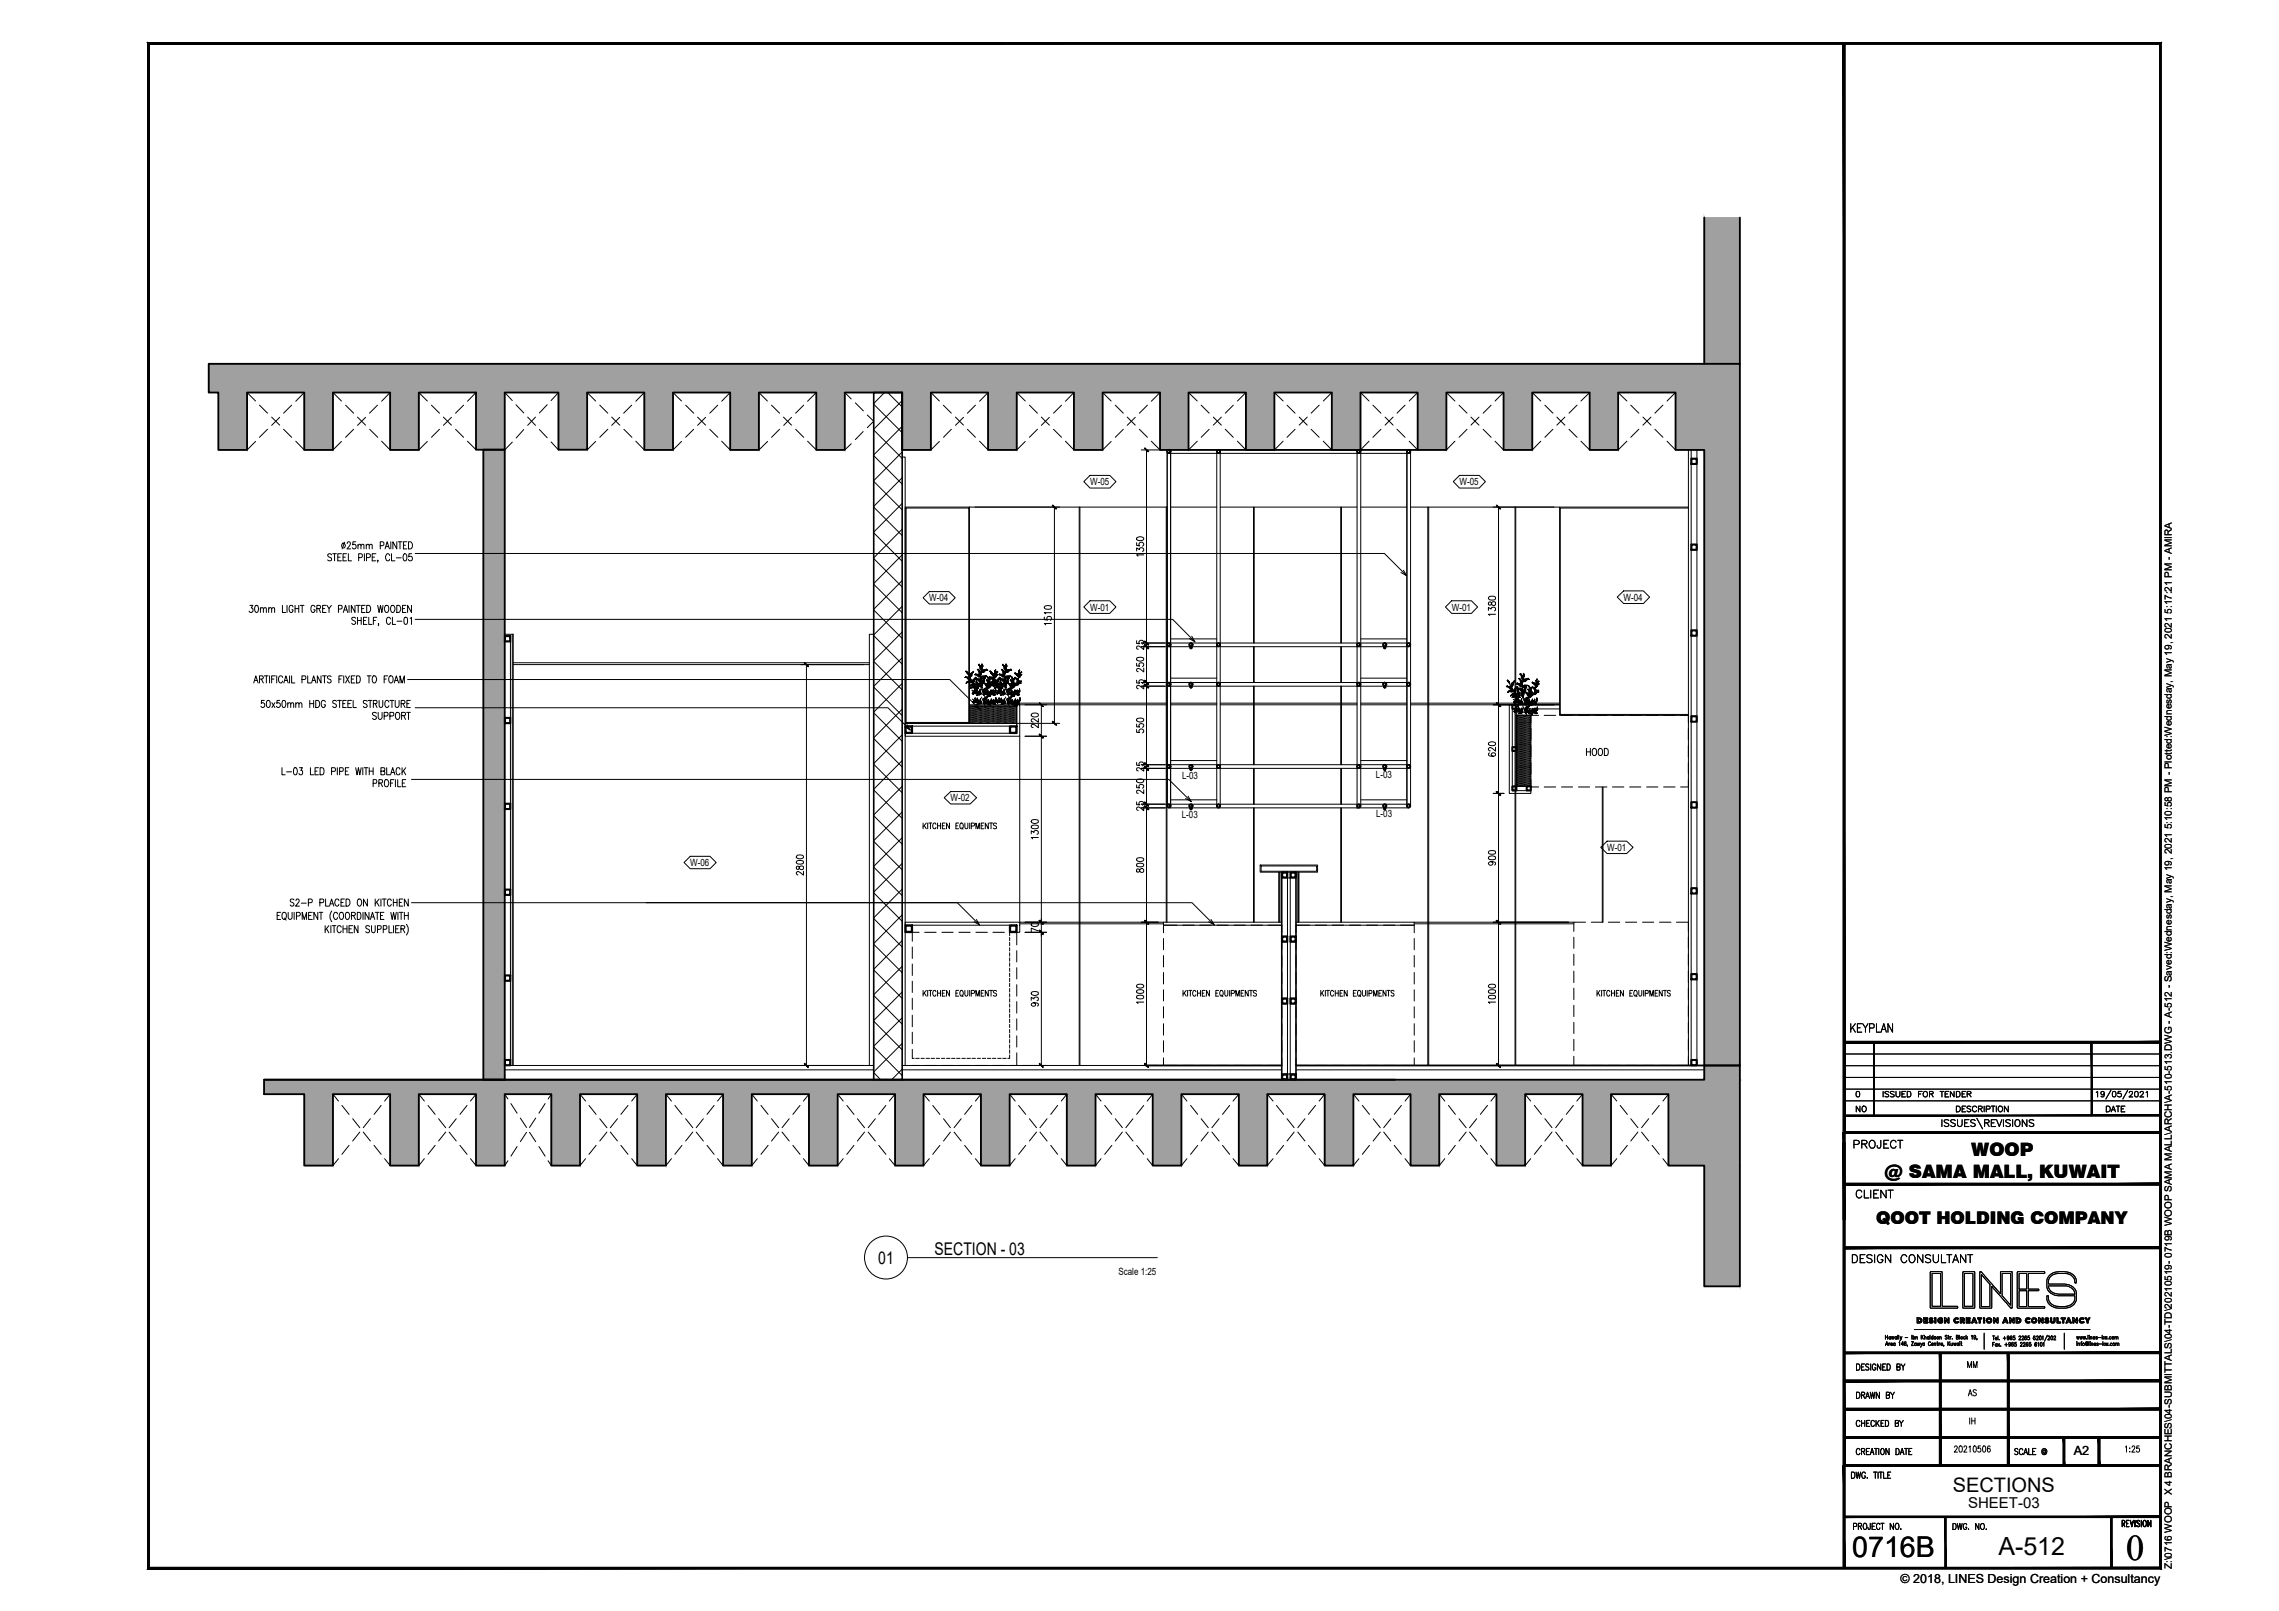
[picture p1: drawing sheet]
<svg xmlns="http://www.w3.org/2000/svg" width="420mm" height="297mm" viewBox="0 0 420 297" stroke-linecap="round" stroke-linejoin="round" font-family="sans-serif">
<defs><g id="words">
<text font-size="6.7" x="392" y="287.6">0</text>
<text font-size="5.3" x="341.5" y="287.1">0716B</text>
<text font-size="4.6" x="368.4" y="286.6">A-512</text>
<g font-size="4">
<text x="291.7" y="140.4">HOOD</text>
<text x="341.5" y="206.4">NO</text>
<text x="361.9" y="253.3">MM</text>
<text x="361.9" y="258.6">AS</text>
<text x="362.3" y="263.9">IH</text>
</g>
<text font-size="3.7" x="360" y="275.2">SECTIONS</text>
<g font-size="3.4">
<text x="363.4" y="213.2">WOOP</text>
<text x="347.4" y="217.2">@ SAMA MALL, KUWAIT</text>
</g>
<g font-size="3.2">
<text x="345.9" y="225.7">QOOT HOLDING COMPANY</text>
<text x="161.9" y="233.1">01</text>
<text x="172.3" y="231.5">SECTION - 03</text>
</g>
<text font-size="2.8" x="362.8" y="278.1">SHEET-03</text>
<g font-size="2.3">
<text x="382.3" y="268.2">A2</text>
<text x="350.4" y="291.8">© 2018, LINES Design Creation + Consultancy</text>
</g>
<g font-size="1.8">
<text x="201" y="89.5">W-05</text>
<text x="269.1" y="89.5">W-05</text>
<text x="171.3" y="110.9">W-04</text>
<text x="201" y="112.6">W-01</text>
<text x="267.7" y="112.6">W-01</text>
<text x="299.3" y="110.8">W-04</text>
<text x="217.9" y="143.7">L-03</text>
<text x="253.7" y="143.5">L-03</text>
<text x="175.3" y="147.8">W-02</text>
<text x="217.9" y="150.7">L-03</text>
<text x="253.7" y="150.7">L-03</text>
<text x="127.3" y="159.7">W-06</text>
<text x="296.3" y="156.9">W-01</text>
<text x="206.2" y="235">Scale 1:25</text>
<text x="400.4" y="289.3" transform="rotate(-90 400.4 289.3)">Z:\0716 WOOP X 4 BRANCHES\04-SUBMITTALS\04-TD\20210519- 0719B WOOP SAMA MALL\ARCH\A-510-513.DWG - A-512 - Saved:Wednesday, May 19, 2021 5:10:58 PM - Plotted:Wednesday, May 19, 2021 5:17:21 PM - AMIRA</text>
</g>
</g></defs>
<!-- layer: STR-PATT -->
<g fill="#a0a0a0" stroke="#a0a0a0" stroke-width=".18">
<path d="M38.5 67.1l282.3 5.3v-5.3zM38.5 67.1l282.3 5.3h-282.3z"/>
<path d="M103 72.4l5.2 10.5v-10.5zM103 72.4l5.2 10.5h-5.2z"/>
<path d="M87.8 72.4l5.2 10.5v-10.5zM87.8 72.4l5.2 10.5h-5.2z"/>
<path d="M308.9 72.4l11.9 10.6v-10.6zM308.9 72.4l11.9 10.6h-11.9z"/>
<path d="M293.1 72.4l5.2 10.6v-10.6zM293.1 72.4l5.2 10.6h-5.2z"/>
<path d="M277.2 72.4l5.3 10.6v-10.6zM277.2 72.4l5.3 10.6h-5.3z"/>
<path d="M261.4 72.4l5.3 10.6v-10.6zM261.4 72.4l5.3 10.6h-5.3z"/>
<path d="M245.5 72.4l5.3 10.6v-10.6zM245.5 72.4l5.3 10.6h-5.3z"/>
<path d="M229.7 72.4l5.3 10.6v-10.6zM229.7 72.4l5.3 10.6h-5.3z"/>
<path d="M213.9 72.4l5.2 10.6v-10.6zM213.9 72.4l5.2 10.6h-5.2z"/>
<path d="M198 72.4l5.3 10.6v-10.6zM198 72.4l5.3 10.6h-5.3z"/>
<path d="M182.2 72.4l5.3 10.6v-10.6zM182.2 72.4l5.3 10.6h-5.3z"/>
<path d="M166.3 72.4l5.3 10.6v-10.6zM166.3 72.4l5.3 10.6h-5.3z"/>
<path d="M150.5 72.4l5.2 10.6v-10.6zM150.5 72.4l5.2 10.6h-5.2z"/>
<path d="M134.6 72.4l5.3 10.6v-10.6zM134.6 72.4l5.3 10.6h-5.3z"/>
<path d="M118.8 72.4l5.3 10.6v-10.6zM118.8 72.4l5.3 10.6h-5.3z"/>
<path d="M71.9 72.4l5.3 10.6v-10.6zM71.9 72.4l5.3 10.6h-5.3z"/>
<path d="M56.1 72.4l5.3 10.6v-10.6zM56.1 72.4l5.3 10.6h-5.3z"/>
<path d="M40.3 72.4l5.3 10.6v-10.6zM40.3 72.4l5.3 10.6h-5.3z"/>
<path d="M314.2 83l6.6 113.5v-113.5zM314.2 83l6.6 113.5h-6.6z"/>
<path d="M314.2 196.5l6.6 2.6v-2.6zM314.2 196.5l6.6 2.6h-6.6z"/>
<path d="M48.7 199.1l272.1 2.6v-2.6zM48.7 199.1l272.1 2.6h-272.1z"/>
<path d="M307.6 201.7l13.2 13.2v-13.2zM307.6 201.7l13.2 13.2h-13.2z"/>
<path d="M291.8 201.7l5.2 13.2v-13.2zM291.8 201.7l5.2 13.2h-5.2z"/>
<path d="M275.9 201.7l5.3 13.2v-13.2zM275.9 201.7l5.3 13.2h-5.3z"/>
<path d="M260.1 201.7l5.2 13.2v-13.2zM260.1 201.7l5.2 13.2h-5.2z"/>
<path d="M244.2 201.7l5.3 13.2v-13.2zM244.2 201.7l5.3 13.2h-5.3z"/>
<path d="M228.4 201.7l5.2 13.2v-13.2zM228.4 201.7l5.2 13.2h-5.2z"/>
<path d="M212.5 201.7l5.3 13.2v-13.2zM212.5 201.7l5.3 13.2h-5.3z"/>
<path d="M196.7 201.7l5.3 13.2v-13.2zM196.7 201.7l5.3 13.2h-5.3z"/>
<path d="M180.8 201.7l5.3 13.2v-13.2zM180.8 201.7l5.3 13.2h-5.3z"/>
<path d="M165 201.7l5.3 13.2v-13.2zM165 201.7l5.3 13.2h-5.3z"/>
<path d="M149.1 201.7l5.3 13.2v-13.2zM149.1 201.7l5.3 13.2h-5.3z"/>
<path d="M133.3 201.7l5.3 13.2v-13.2zM133.3 201.7l5.3 13.2h-5.3z"/>
<path d="M117.5 201.7l5.3 13.2v-13.2zM117.5 201.7l5.3 13.2h-5.3z"/>
<path d="M101.6 201.7l5.3 13.2v-13.2zM101.6 201.7l5.3 13.2h-5.3z"/>
<path d="M87.8 201.7l5.2 13.2v-13.2zM87.8 201.7l5.2 13.2h-5.2z"/>
<path d="M71.9 201.7l5.3 13.2v-13.2zM71.9 201.7l5.3 13.2h-5.3z"/>
<path d="M56.1 201.7l5.3 13.2v-13.2zM56.1 201.7l5.3 13.2h-5.3z"/>
<path d="M314.2 214.9l6.6 22.3v-22.3zM314.2 214.9l6.6 22.3h-6.6z"/>
<path d="M89.1 82.9l3.9 116.2v-116.2zM89.1 82.9l3.9 116.2h-3.9z"/>
<path d="M314.2 40.1l6.6 27v-27zM314.2 40.1l6.6 27h-6.6z"/>
</g>
<!-- layer: A-WALL-CONC -->
<path d="M314.2 40.1v27M320.8 40.1v27M38.5 67.1h282.3v129.4h-6.6v-113.5h-5.3v-10.6h-10.6v10.6h-5.2v-10.6h-10.6v10.6h-5.3v-10.6h-10.5v10.6h-5.3v-10.6h-10.6v10.6h-5.3v-10.6h-10.5v10.6h-5.3v-10.6h-10.6v10.6h-5.2v-10.6h-10.6v10.6h-5.3v-10.6h-10.5v10.6h-5.3v-10.6h-10.6v10.6h-5.3v-10.6h-10.6v10.6h-5.2v-10.6h-10.6v10.6h-5.3v-10.6h-10.5v10.6h-5.3v-10.6h-10.6v10.5h-5.2v-10.5h-10v10.5h-5.2v-10.5h-10.6v10.6h-5.3v-10.6h-10.5v10.6h-5.3v-10.6h-10.5v10.6h-5.3v-10.6h-1.8zM166.3 72.4v10.6M89.1 82.9h3.9v116.2h-3.9zM219.1 83h42.3M211.2 196.5h25.1M238.9 196.5h81.9v40.7h-6.6v-22.3h-6.6v-13.2h-10.6v13.2h-5.2v-13.2h-10.6v13.2h-5.3v-13.2h-10.6v13.2h-5.2v-13.2h-10.6v13.2h-5.3v-13.2h-10.6v13.2h-5.2v-13.2h-10.6v13.2h-5.3v-13.2h-10.5v13.2h-5.3v-13.2h-10.6v13.2h-5.3v-13.2h-10.5v13.2h-5.3v-13.2h-10.6v13.2h-5.3v-13.2h-10.5v13.2h-5.3v-13.2h-10.5v13.2h-5.3v-13.2h-10.6v13.2h-5.3v-13.2h-8.6v13.2h-5.2v-13.2h-10.6v13.2h-5.3v-13.2h-10.5v13.2h-5.3v-13.2h-7.4v-2.6h208.5M314.2 196.5v2.6h-265.5" fill="none" stroke="#000" stroke-width=".34"/>
<!-- layer: A-DETL-HID -->
<g fill="none" stroke="#000" stroke-width=".18">
<path d="M45.6 72.4l1.5 1.5M47.8 74.7l1.5 1.5M49.3 79.1l-1.5 1.5M50.1 76.9l1.5 1.5M51.6 76.9l-1.5 1.5M52.3 79.1l1.5 1.5M53.8 74.7l-1.5 1.5M56.1 72.4l-1.6 1.6M61.4 72.4l1.5 1.5M63.7 74.7l1.5 1.5M65.2 79.1l-1.5 1.5M65.9 76.9l1.5 1.5"/>
<path d="M67.4 76.9l-1.5 1.5M68.2 79.1l1.4 1.5M69.6 74.7l-1.5 1.5M71.9 72.4l-1.5 1.6M77.2 72.4l1.6 1.5M79.5 74.7l1.5 1.5M81 79.1l-1.5 1.5M81.7 76.9l1.5 1.5M83.2 76.9l-1.5 1.5M84 79.1l1.5 1.5M85.5 74.7l-1.5 1.5M87.8 72.4l-1.6 1.6"/>
<path d="M93 72.4l1.4 1.5M95.1 74.6l1.5 1.5M96.6 79.2l-1.4 1.6M97.3 76.9l1.4 1.5M98.7 76.9l-1.4 1.5M99.4 79.2l1.5 1.5M100.9 74.6l-1.5 1.5M103 72.4l-1.4 1.5M108.2 72.4l1.6 1.5M110.6 74.7l1.5 1.5M112.1 79.1l-1.5 1.5M112.8 76.9l1.5 1.5"/>
<path d="M114.3 76.9l-1.5 1.5M115 79.1l1.5 1.5M116.5 74.7l-1.5 1.5M118.8 72.4l-1.6 1.6M124.1 72.4l1.5 1.5M126.4 74.7l1.5 1.5M127.9 79.1l-1.5 1.5M128.6 76.9l1.5 1.5M130.1 76.9l-1.5 1.5M130.9 79.1l1.4 1.5M132.3 74.7l-1.4 1.5M134.6 72.4l-1.5 1.6"/>
<path d="M139.9 72.4l1.6 1.5M142.2 74.7l1.5 1.5M143.7 79.1l-1.5 1.5M144.4 76.9l1.5 1.5M145.9 76.9l-1.4 1.5M146.7 79.1l1.5 1.5M148.2 74.7l-1.5 1.5M150.5 72.4l-1.6 1.6M155.7 72.4l1.2 1.2M157.7 74.3l1.5 1.5M159.1 79.6l-1.4 1.5M159.9 76.5l1.2 1.2-1.2 1.2"/>
<path d="M171.6 72.4l1.6 1.5M173.9 74.7l1.5 1.5M175.4 79.1l-1.5 1.5M176.1 76.9l1.5 1.5M177.6 76.9l-1.5 1.5M178.4 79.1l1.4 1.5M179.8 74.7l-1.4 1.5M182.2 72.4l-1.6 1.6M187.5 72.4l1.5 1.5M189.8 74.7l1.5 1.5M191.3 79.1l-1.5 1.5M192 76.9l1.5 1.5"/>
<path d="M193.5 76.9l-1.5 1.5M194.2 79.1l1.5 1.5M195.7 74.7l-1.5 1.5M198 72.4l-1.6 1.6M203.3 72.4l1.6 1.5M205.6 74.7l1.5 1.5M207.1 79.1l-1.5 1.5M207.8 76.9l1.5 1.5M209.3 76.9l-1.5 1.5M210.1 79.1l1.4 1.5M211.5 74.7l-1.4 1.5M213.9 72.4l-1.6 1.6"/>
<path d="M219.1 72.4l1.6 1.5M221.4 74.7l1.5 1.5M222.9 79.1l-1.5 1.5M223.7 76.9l1.5 1.5M225.2 76.9l-1.5 1.5M225.9 79.1l1.5 1.5M227.4 74.7l-1.5 1.5M229.7 72.4l-1.6 1.5M235 72.4l1.6 1.5M237.3 74.7l1.5 1.5M238.8 79.1l-1.5 1.5M239.5 76.9l1.5 1.5"/>
<path d="M241 76.9l-1.5 1.5M241.7 79.1l1.5 1.5M243.2 74.7l-1.5 1.5M245.5 72.4l-1.5 1.5M250.8 72.4l1.6 1.5M253.1 74.7l1.5 1.5M254.6 79.1l-1.5 1.5M255.4 76.9l1.4 1.5M256.8 76.9l-1.4 1.5M257.6 79.1l1.4 1.5M259 74.7l-1.4 1.5M261.4 72.4l-1.6 1.5"/>
<path d="M266.7 72.4l1.5 1.5M269 74.7l1.5 1.5M270.5 79.1l-1.5 1.5M271.2 76.9l1.5 1.5M272.7 76.9l-1.5 1.5M273.4 79.1l1.5 1.5M274.9 74.7l-1.5 1.5M277.2 72.4l-1.6 1.5M282.5 72.4l1.6 1.5M284.8 74.7l1.5 1.5M286.3 79.1l-1.5 1.5M287 76.9l1.5 1.5"/>
<path d="M288.5 76.9l-1.5 1.5M289.3 79.1l1.4 1.5M290.7 74.7l-1.4 1.5M293.1 72.4l-1.6 1.5M298.3 72.4l1.6 1.5M300.7 74.7l1.4 1.5M302.1 79.1l-1.4 1.5M302.9 76.9l1.5 1.5M304.4 76.9l-1.5 1.5M305.1 79.1l1.5 1.5M306.6 74.7l-1.5 1.5M308.9 72.4l-1.6 1.5"/>
<path d="M47.1 81.4l-1.5 1.6M54.5 81.4l1.6 1.6M62.9 81.4l-1.5 1.6M70.4 81.4l1.5 1.6M78.8 81.4l-1.6 1.6M86.2 81.4l1.6 1.5M94.4 81.5l-1.4 1.5M101.6 81.5l1.4 1.5M109.8 81.4l-1.6 1.6M117.2 81.4l1.6 1.6M125.6 81.4l-1.5 1.6M133.1 81.4l1.5 1.6"/>
<path d="M141.5 81.4l-1.6 1.6M148.9 81.4l1.6 1.6M156.9 81.8l-1.2 1.2M173.2 81.4l-1.6 1.6M180.6 81.4l1.6 1.6M189 81.4l-1.5 1.6M196.4 81.4l1.6 1.6M204.9 81.4l-1.6 1.6M212.3 81.4l1.6 1.6M220.7 81.4l-1.6 1.6M228.1 81.4l1.6 1.6M236.6 81.4l-1.6 1.6"/>
<path d="M244 81.4l1.5 1.6M252.4 81.4l-1.6 1.6M259.8 81.4l1.6 1.6M268.2 81.4l-1.5 1.6M275.6 81.4l1.6 1.6M284.1 81.4l-1.6 1.6M291.5 81.4l1.6 1.6M299.9 81.4l-1.6 1.6M307.3 81.4l1.6 1.6M282.2 134.3v2.1M282.2 137.4v2.2M283.7 131.9h-1.5v1.4"/>
<path d="M284.7 131.9h2.1M287.9 131.9h2M291 131.9h2.1M294.1 131.9h2.1M297.3 131.9h2.1M300.4 131.9h2.1M303.6 131.9h2M306.7 131.9h2.1M309.8 131.9h1.5v1.4M311.3 134.3v2.1M311.3 137.4v2.2M282.2 143.7v1.4h1.5"/>
<path d="M282.2 140.6v2.1M284.7 145.1h2.1M287.9 145.1h2M291 145.1h2.1M294.1 145.1h2.1M297.3 145.1h2.1M300.4 145.1h2.1M303.6 145.1h2M306.7 145.1h2.1M311.3 143.7v1.4h-1.5M311.3 140.6v2.1M61.4 201.7l1 1.3"/>
<path d="M62.4 213.6l-1 1.3M63 203.8l1.3 1.7M64.3 211.2l-1.3 1.6M65 206.3l1.3 1.6M66.3 208.7l-1.3 1.7M67 208.7l1.3 1.7M68.3 206.3l-1.3 1.6M69 211.2l1.3 1.6M70.3 203.8l-1.3 1.7M70.9 213.6l1 1.3M71.9 201.7l-1 1.3M77.2 201.7l1 1.3"/>
<path d="M78.2 213.6l-1 1.3M78.9 203.8l1.3 1.7M80.2 211.2l-1.3 1.6M80.9 206.3l1.3 1.6M82.2 208.7l-1.3 1.7M82.8 208.7l1.3 1.7M84.1 206.3l-1.3 1.6M84.8 211.2l1.3 1.6M86.1 203.8l-1.3 1.7M86.7 213.6l1.1 1.3M87.8 201.7l-1.1 1.3M93 201.7l.6 .9"/>
<path d="M93.6 214l-.6 .9M94.2 203.5l1.1 1.8M95.3 211.4l-1.1 1.8M95.9 206.1l1.2 1.8M97.1 208.8l-1.2 1.7M97.6 208.8l1.2 1.7M98.8 206.1l-1.2 1.8M99.4 211.4l1.1 1.8M100.5 203.5l-1.1 1.8M101 214l.6 .9M101.6 201.7l-.6 .9M106.9 201.7l1.1 1.3"/>
<path d="M108 213.6l-1.1 1.3M108.6 203.8l1.3 1.7M109.9 211.2l-1.3 1.6M110.6 206.3l1.3 1.6M111.9 208.7l-1.3 1.7M112.5 208.7l1.3 1.7M113.8 206.3l-1.3 1.6M114.5 211.2l1.3 1.6M115.8 203.8l-1.3 1.7M116.5 213.6l1 1.3M117.5 201.7l-1 1.3M122.8 201.7l1 1.3"/>
<path d="M123.8 213.6l-1 1.3M124.4 203.8l1.3 1.7M125.7 211.2l-1.3 1.6M126.4 206.3l1.3 1.6M127.7 208.7l-1.3 1.7M128.4 208.7l1.3 1.7M129.7 206.3l-1.3 1.6M130.3 211.2l1.4 1.6M131.7 203.8l-1.4 1.7M132.3 213.6l1 1.3M133.3 201.7l-1 1.3M138.6 201.7l1 1.3"/>
<path d="M139.6 213.6l-1 1.3M140.3 203.8l1.3 1.7M141.6 211.2l-1.3 1.6M142.2 206.3l1.4 1.6M143.6 208.7l-1.4 1.7M144.2 208.7l1.3 1.7M145.5 206.3l-1.3 1.6M146.2 211.2l1.3 1.6M147.5 203.8l-1.3 1.7M148.1 213.6l1 1.3M149.1 201.7l-1 1.3M154.4 201.7l1 1.3"/>
<path d="M155.4 213.6l-1 1.3M156.1 203.8l1.3 1.7M157.4 211.2l-1.3 1.6M158.1 206.3l1.3 1.6M159.4 208.7l-1.3 1.7M160.1 208.7l1.3 1.7M161.4 206.3l-1.3 1.6M162 211.2l1.3 1.6M163.3 203.8l-1.3 1.7M164 213.6l1 1.3M165 201.7l-1 1.3M170.3 201.7l1 1.3"/>
<path d="M171.3 213.6l-1 1.3M172 203.8l1.3 1.7M173.3 211.2l-1.3 1.6M173.9 206.3l1.3 1.6M175.2 208.7l-1.3 1.7M175.9 208.7l1.3 1.7M177.2 206.3l-1.3 1.6M177.8 211.2l1.4 1.6M179.2 203.8l-1.4 1.7M179.8 213.6l1 1.3M180.8 201.7l-1 1.3M186.1 201.7l1.1 1.3"/>
<path d="M187.2 213.6l-1.1 1.3M187.8 203.8l1.3 1.7M189.1 211.2l-1.3 1.6M189.8 206.3l1.3 1.6M191.1 208.7l-1.3 1.7M191.7 208.7l1.3 1.7M193 206.3l-1.3 1.6M193.7 211.2l1.3 1.6M195 203.8l-1.3 1.7M195.7 213.6l1 1.3M196.7 201.7l-1 1.3M202 201.7l1 1.3"/>
<path d="M203 213.6l-1 1.3M203.7 203.8l1.3 1.7M205 211.2l-1.3 1.6M205.6 206.3l1.3 1.6M206.9 208.7l-1.3 1.7M207.6 208.7l1.3 1.7M208.9 206.3l-1.3 1.6M209.6 211.2l1.3 1.6M210.9 203.8l-1.3 1.7M211.5 213.6l1 1.3M212.5 201.7l-1 1.3M217.8 201.7l1 1.3"/>
<path d="M218.8 213.6l-1 1.3M219.5 203.8l1.3 1.7M220.8 211.2l-1.3 1.6M221.4 206.3l1.4 1.6M222.8 208.7l-1.4 1.7M223.4 208.7l1.3 1.7M224.7 206.3l-1.3 1.6M225.4 211.2l1.3 1.6M226.7 203.8l-1.3 1.7M227.3 213.6l1.1 1.3M228.4 201.7l-1.1 1.3M233.6 201.7l1.1 1.3"/>
<path d="M234.7 213.6l-1.1 1.3M235.3 203.8l1.3 1.7M236.6 211.2l-1.3 1.6M237.3 206.3l1.3 1.6M238.6 208.7l-1.3 1.7M239.3 208.7l1.3 1.7M240.6 206.3l-1.3 1.6M241.2 211.2l1.3 1.6M242.5 203.8l-1.3 1.7M243.2 213.6l1 1.3M244.2 201.7l-1 1.3M249.5 201.7l1 1.3"/>
<path d="M250.5 213.6l-1 1.3M251.2 203.8l1.3 1.7M252.5 211.2l-1.3 1.6M253.2 206.3l1.3 1.6M254.5 208.7l-1.3 1.7M255.1 208.7l1.3 1.7M256.4 206.3l-1.3 1.6M257 211.2l1.4 1.6M258.4 203.8l-1.4 1.7M259 213.6l1.1 1.3M260.1 201.7l-1.1 1.3M265.3 201.7l1.1 1.3"/>
<path d="M266.4 213.6l-1.1 1.3M267 203.8l1.3 1.7M268.3 211.2l-1.3 1.6M269 206.3l1.3 1.6M270.3 208.7l-1.3 1.7M270.9 208.7l1.3 1.7M272.2 206.3l-1.3 1.6M272.9 211.2l1.3 1.6M274.2 203.8l-1.3 1.7M274.9 213.6l1 1.3M275.9 201.7l-1 1.3M281.2 201.7l1 1.3"/>
<path d="M282.2 213.6l-1 1.3M282.9 203.8l1.3 1.7M284.2 211.2l-1.3 1.6M284.8 206.3l1.3 1.6M286.1 208.7l-1.3 1.7M286.8 208.7l1.3 1.7M288.1 206.3l-1.3 1.6M288.8 211.2l1.3 1.6M290.1 203.8l-1.3 1.7M290.7 213.6l1.1 1.3M291.8 201.7l-1.1 1.3M297 201.7l1.1 1.3"/>
<path d="M298.1 213.6l-1.1 1.3M298.7 203.8l1.3 1.7M300 211.2l-1.3 1.6M300.7 206.3l1.3 1.6M302 208.7l-1.3 1.7M302.6 208.7l1.4 1.7M304 206.3l-1.4 1.6M304.6 211.2l1.3 1.6M305.9 203.8l-1.3 1.7M306.6 213.6l1 1.3M307.6 201.7l-1 1.3"/>
</g>
<!-- layer: A-WALL-FSTN -->
<path d="M166.9 170h21.1v1.9h-.5v-1.3h-20.6zM236.3 170h-21.8v.6h21.8M238.9 170h21.8v.6h-21.8M93 196.5h68.1M93 197.3h68.1M166.3 196.5h70M166.3 197.3h70M238.9 196.5h75.3M238.9 197.3h75.3" fill="none" stroke="#000" stroke-width=".18"/>
<!-- layer: A-WALL-GYP -->
<path d="M94.6 122.5h65.7M94.6 122.2h65.7" fill="none" stroke="#000" stroke-width=".18"/>
<!-- layer: A-WALL-PATT -->
<g fill="none" stroke="#000" stroke-width=".18">
<path d="M161.1 79.3l5.2 5.2M161.1 74.5l5.2 5.3M163.1 72.4l-2 2M163.7 72.4l2.6 2.6M166.3 73.9l-5.2 5.2M166.3 78.6l-5.2 5.3M161.1 98.2l5.2 5.3M161.1 93.5l5.2 5.2M161.1 88.8l5.2 5.2M161.1 84l5.2 5.3M166.3 83.3l-5.2 5.3M166.3 88.1l-5.2 5.3"/>
<path d="M166.3 92.8l-5.2 5.3M166.3 97.6l-5.2 5.3M161.1 117.2l5.2 5.3M161.1 112.5l5.2 5.2M161.1 107.7l5.2 5.3M161.1 103l5.2 5.2M166.3 102.3l-5.2 5.3M166.3 107l-5.2 5.3M166.3 111.8l-5.2 5.3M166.3 116.5l-5.2 5.3M161.1 136.2l5.2 5.2M161.1 131.4l5.2 5.3"/>
<path d="M161.1 126.7l5.2 5.2M161.1 121.9l5.2 5.3M166.3 121.3l-5.2 5.3M166.3 126l-5.2 5.3M166.3 130.8l-5.2 5.2M166.3 135.5l-5.2 5.3M161.1 159.9l5.2 5.2M161.1 155.1l5.2 5.3M161.1 150.4l5.2 5.2M161.1 145.7l5.2 5.2M161.1 140.9l5.2 5.3M166.3 140.2l-5.2 5.3"/>
<path d="M166.3 145l-5.2 5.3M166.3 149.7l-5.2 5.3M166.3 154.5l-5.2 5.3M166.3 159.2l-5.2 5.3M161.1 178.8l5.2 5.3M161.1 174.1l5.2 5.3M161.1 169.4l5.2 5.2M161.1 164.6l5.2 5.3M166.3 163.9l-5.2 5.3M166.3 168.7l-5.2 5.3M166.3 173.4l-5.2 5.3M166.3 178.2l-5.2 5.2"/>
<path d="M161.1 197.8l1.2 1.3M161.1 193l5.2 5.3M161.1 188.3l5.2 5.3M161.1 183.5l5.2 5.3M166.3 182.9l-5.2 5.3M166.3 187.6l-5.2 5.3M166.3 192.4l-5.2 5.2M166.3 197.1l-1.9 2"/>
</g>
<!-- layer: A-WALL-CMU -->
<path d="M161.1 72.4h5.2v126.7h-5.2z" fill="none" stroke="#000" stroke-width=".3"/>
<!-- layer: A-WALL-CMNT -->
<path d="M93 117.2h1.1v79.3M93 117h1.4v79.5" fill="none" stroke="#000" stroke-width=".18"/>
<!-- layer: A-WALL-FCRM -->
<path d="M94.4 117h.2v79.5M161.1 117h-.8v79.5" fill="none" stroke="#000" stroke-width=".18"/>
<!-- layer: A-DETL-MCUT -->
<g fill="none" stroke="#000" stroke-width=".3">
<path d="M311.8 84.5h1v1.1h-1zM311.9 84.6h.9v.9h-.9zM93 117.2h1.1v1.1h-1.1zM93.1 117.3h.9v.9h-.9zM311.8 116.2h1v1h-1zM311.8 100.4h1v1h-1zM311.9 116.3h.9v.9h-.9zM311.9 100.4h.9v.9h-.9zM93 132.3h1.1v1.1h-1.1zM93.1 132.4h.9v.9h-.9zM166.9 133.9h1.3v1.3h-1.3zM167 134h1.1v1.1h-1.1z"/>
<path d="M186.1 133.9h1.4v1.3h-1.4zM186.3 134h1v1.1h-1zM187.2 129.9h.3v.3h-.3h.3v-.3zM187.2 130.1h.2M187.3 130v.2M278.8 137.7h.8v.8h-.8zM278.8 129.9h.8v.8h-.8zM278.8 137.8h.7v.7h-.7zM278.8 130h.7v.7h-.7zM279.6 129.9h.3h-.3v.3h.3h-.3zM279.7 130.1h.1M279.7 130v.2"/>
<path d="M311.8 132h1v1.1h-1zM311.9 132.1h.9v.9h-.9zM93 148.2h1.1v1h-1.1zM93.1 148.2h.9v.9h-.9zM278.8 145h.8v.8h-.8zM278.8 145h.7v.7h-.7zM281.4 145h.8v.8h-.8zM281.5 145h.7v.7h-.7zM311.8 147.9h1v1.1h-1zM311.9 147.9h.9v1h-.9zM93 179.8h1.1v1.1h-1.1zM93 164h1.1v1h-1.1z"/>
<path d="M93.1 179.9h.9v.9h-.9zM93.1 164.1h.9v.9h-.9zM166.9 170.6h1.3v1.3h-1.3zM167 170.7h1.1v1.1h-1.1zM186.1 170.6h1.4v1.3h-1.4zM186.3 170.7h1v1.1h-1zM236.3 160.8h1.1v1.1h-1.1zM236.3 172.6h1.1v1.1h-1.1zM236.3 160.8v38.3M236.4 160.9h.8v.8h-.8zM236.4 172.7h.8v.9h-.8zM237.9 160.8h1v1.1h-1z"/>
<path d="M237.9 172.6h1v1.1h-1zM238 160.9h.8v.8h-.8zM238 172.7h.8v.9h-.8zM238.9 160.8v38.3M311.8 179.6h1v1h-1zM311.8 163.7h1v1.1h-1zM311.9 179.6h.9v.9h-.9zM311.9 163.8h.9v.9h-.9zM93 195.4h1.1v1.1h-1.1zM93.1 195.5h.9v.9h-.9zM236.3 184.1h1.1v1h-1.1zM236.3 198h1.1v1.1h-1.1z"/>
<path d="M236.4 184.2h.8v.8h-.8zM236.4 198.2h.8v.8h-.8zM237.9 184.1h1v1h-1zM237.9 198h1v1.1h-1zM238 184.2h.8v.8h-.8zM238 198.2h.8v.8h-.8zM311.8 195.4h1v1.1h-1zM311.9 195.5h.9v.9h-.9z"/>
<circle cx="187.3" cy="130.1" r=".06"/>
<circle cx="279.7" cy="130.1" r=".06"/>
</g>
<!-- layer: A-WALL-FWDC -->
<path d="M166.3 84.3h.6v112.2M311.3 83v113.5M311.8 83v113.5M166.9 135.2h20.6v-5.3h.5v5.8h-21.1zM166.9 133.4h20.6v.5h-20.6zM278.3 129.9h.5v15.9h3.4v.5h-3.9z" fill="none" stroke="#000" stroke-width=".18"/>
<!-- layer: A-ELEV-1 -->
<g fill="none" stroke="#000" stroke-width=".18">
<path d="M178.7 93.5h36.5M215.2 83.6h44.9M215.8 93.5h8.5M225 93.5h25.2M250.9 93.5h8.5M260.1 93.5h27.4M312.8 83v113.5M215.5 119.2h9.2M215.8 118.6h8.5M225 119.2h25.2M225 118.6h25.2M250.5 119.2h9.2"/>
<path d="M250.9 118.6h8.5M178.7 130.2h8.8v3.2h-8.8zM178.7 129.9h8.8M178.8 130.5h.1M178.8 130.9h.1M178.8 131.3h.1M178.8 131.8h.1M178.8 132.2h.1M178.8 132.6h.1M178.8 133h.1M178.9 130.3h.1M178.9 130.7h.1"/>
<path d="M178.9 131.1h.1M178.9 131.6h.1M178.9 132h.1M178.9 132.4h.1M178.9 132.8h.1M178.9 133.3h.1M179 130.5h.1M179 130.9h.1M179 131.3h.1M179 131.8h.1M179 132.2h.1M179 132.6h.1"/>
<path d="M179 133h.1M179.1 130.3h.1M179.1 130.7h.1M179.1 131.1h.1M179.1 131.6h.1M179.1 132h.1M179.1 132.4h.1M179.1 132.8h.1M179.1 133.3h.1M179.2 130.5h.1M179.2 130.9h.1M179.2 131.3h.1"/>
<path d="M179.2 131.8h.1M179.2 132.2h.1M179.2 132.6h.1M179.2 133h.1M179.3 130.3h.1M179.3 130.7h.1M179.3 131.1h.1M179.3 131.6h.1M179.3 132h.1M179.3 132.4h.1M179.3 132.8h.1M179.3 133.3h.1"/>
<path d="M179.4 130.5h.1M179.4 130.9h.1M179.4 131.3h.1M179.4 131.8h.1M179.4 132.2h.1M179.4 132.6h.1M179.4 133h.1M179.5 130.3h.1M179.5 130.7h.1M179.5 131.1h.1M179.5 131.6h.1M179.5 132h.1"/>
<path d="M179.5 132.4h.1M179.5 132.8h.1M179.5 133.3h.1M179.6 130.5h.1M179.6 130.9h.1M179.6 131.3h.1M179.6 131.8h.1M179.6 132.2h.1M179.6 132.6h.1M179.6 133h.1M179.7 130.3h.1M179.7 130.7h.1"/>
<path d="M179.7 131.1h.1M179.7 131.6h.1M179.7 132h.1M179.7 132.4h.1M179.7 132.8h.1M179.7 133.3h.1M179.8 130.5h.1M179.8 130.9h.1M179.8 131.3h.1M179.8 131.8h.1M179.8 132.2h.1M179.8 132.6h.1"/>
<path d="M179.8 133h.1M179.9 130.3h.1M179.9 130.7h.1M179.9 131.1h.1M179.9 131.6h.1M179.9 132h.1M179.9 132.4h.1M179.9 132.8h.1M179.9 133.3h.1M180 130.5h.1M180 130.9h.1M180 131.3h.1"/>
<path d="M180 131.8h.1M180 132.2h.1M180 132.6h.1M180 133h.1M180.1 130.3h.1M180.1 130.7h.1M180.1 131.1h.1M180.1 131.6h.1M180.1 132h.1M180.1 132.4h.1M180.1 132.8h.1M180.1 133.3h.1"/>
<path d="M180.3 130.5h.1M180.3 130.9h.1M180.3 131.3h.1M180.3 131.8h.1M180.3 132.2h.1M180.3 132.6h.1M180.3 133h.1M180.3 130.3h.1M180.3 130.7h.1M180.3 131.1h.1M180.3 131.6h.1M180.3 132h.1"/>
<path d="M180.3 132.4h.1M180.3 132.8h.1M180.3 133.3h.1M180.5 130.5h.1M180.5 130.9h.1M180.5 131.3h.1M180.5 131.8h.1M180.5 132.2h.1M180.5 132.6h.1M180.5 133h.1M180.6 130.3h.1M180.6 130.7h.1"/>
<path d="M180.6 131.1h.1M180.6 131.6h.1M180.6 132h.1M180.6 132.4h.1M180.6 132.8h.1M180.6 133.3h.1M180.7 130.5h.1M180.7 130.9h.1M180.7 131.3h.1M180.7 131.8h.1M180.7 132.2h.1M180.7 132.6h.1"/>
<path d="M180.7 133h.1M180.8 130.3h.1M180.8 130.7h.1M180.8 131.1h.1M180.8 131.6h.1M180.8 132h.1M180.8 132.4h.1M180.8 132.8h.1M180.8 133.3h.1M180.9 130.5h.1M180.9 130.9h.1M180.9 131.3h.1"/>
<path d="M180.9 131.8h.1M180.9 132.2h.1M180.9 132.6h.1M180.9 133h.1M181 130.3h.1M181 130.7h.1M181 131.1h.1M181 131.6h.1M181 132h.1M181 132.4h.1M181 132.8h.1M181 133.3h.1"/>
<path d="M181.1 130.5h.1M181.1 130.9h.1M181.1 131.3h.1M181.1 131.8h.1M181.1 132.2h.1M181.1 132.6h.1M181.1 133h.1M181.2 130.3h.1M181.2 130.7h.1M181.2 131.1h.1M181.2 131.6h.1M181.2 132h.1"/>
<path d="M181.2 132.4h.1M181.2 132.8h.1M181.2 133.3h.1M181.3 130.5h.1M181.3 130.9h.1M181.3 131.3h.1M181.3 131.8h.1M181.3 132.2h.1M181.3 132.6h.1M181.3 133h.1M181.4 130.3h.1M181.4 130.7h.1"/>
<path d="M181.4 131.1h.1M181.4 131.6h.1M181.4 132h.1M181.4 132.4h.1M181.4 132.8h.1M181.4 133.3h.1M181.5 130.5h.1M181.5 130.9h.1M181.5 131.3h.1M181.5 131.8h.1M181.5 132.2h.1M181.5 132.6h.1"/>
<path d="M181.5 133h.1M181.6 130.3h.1M181.6 130.7h.1M181.6 131.1h.1M181.6 131.6h.1M181.6 132h.1M181.6 132.4h.1M181.6 132.8h.1M181.6 133.3h.1M181.7 130.5h.1M181.7 130.9h.1M181.7 131.3h.1"/>
<path d="M181.7 131.8h.1M181.7 132.2h.1M181.7 132.6h.1M181.7 133h.1M181.8 130.3h.1M181.8 130.7h.1M181.8 131.1h.1M181.8 131.6h.1M181.8 132h.1M181.8 132.4h.1M181.8 132.8h.1M181.8 133.3h.1"/>
<path d="M181.9 130.5h.1M181.9 130.9h.1M181.9 131.3h.1M181.9 131.8h.1M181.9 132.2h.1M181.9 132.6h.1M181.9 133h.1M182 130.3h.1M182 130.7h.1M182 131.1h.1M182 131.6h.1M182 132h.1"/>
<path d="M182 132.4h.1M182 132.8h.1M182 133.3h.1M182.1 130.5h.1M182.1 130.9h.1M182.1 131.3h.1M182.1 131.8h.1M182.1 132.2h.1M182.1 132.6h.1M182.1 133h.1M182.2 130.3h.1M182.2 130.7h.1"/>
<path d="M182.2 131.1h.1M182.2 131.6h.1M182.2 132h.1M182.2 132.4h.1M182.2 132.8h.1M182.2 133.3h.1M182.3 130.5h.1M182.3 130.9h.1M182.3 131.3h.1M182.3 131.8h.1M182.3 132.2h.1M182.3 132.6h.1"/>
<path d="M182.3 133h.1M182.5 130.3h.1M182.5 130.7h.1M182.5 131.1h.1M182.5 131.6h.1M182.5 132h.1M182.5 132.4h.1M182.5 132.8h.1M182.5 133.3h.1M182.5 130.5h.1M182.5 130.9h.1M182.5 131.3h.1"/>
<path d="M182.5 131.8h.1M182.5 132.2h.1M182.5 132.6h.1M182.5 133h.1M182.7 130.3h.1M182.7 130.7h.1M182.7 131.1h.1M182.7 131.6h.1M182.7 132h.1M182.7 132.4h.1M182.7 132.8h.1M182.7 133.3h.1"/>
<path d="M182.8 130.5h.1M182.8 130.9h.1M182.8 131.3h.1M182.8 131.8h.1M182.8 132.2h.1M182.8 132.6h.1M182.8 133h.1M182.9 130.3h.1M182.9 130.7h.1M182.9 131.1h.1M182.9 131.6h.1M182.9 132h.1"/>
<path d="M182.9 132.4h.1M182.9 132.8h.1M182.9 133.3h.1M183 130.5h.1M183 130.9h.1M183 131.3h.1M183 131.8h.1M183 132.2h.1M183 132.6h.1M183 133h.1M183.1 130.3h.1M183.1 130.7h.1"/>
<path d="M183.1 131.1h.1M183.1 131.6h.1M183.1 132h.1M183.1 132.4h.1M183.1 132.8h.1M183.1 133.3h.1M183.2 130.5h.1M183.2 130.9h.1M183.2 131.3h.1M183.2 131.8h.1M183.2 132.2h.1M183.2 132.6h.1"/>
<path d="M183.2 133h.1M183.3 130.3h.1M183.3 130.7h.1M183.3 131.1h.1M183.3 131.6h.1M183.3 132h.1M183.3 132.4h.1M183.3 132.8h.1M183.3 133.3h.1M183.4 130.5h.1M183.4 130.9h.1M183.4 131.3h.1"/>
<path d="M183.4 131.8h.1M183.4 132.2h.1M183.4 132.6h.1M183.4 133h.1M183.5 130.3h.1M183.5 130.7h.1M183.5 131.1h.1M183.5 131.6h.1M183.5 132h.1M183.5 132.4h.1M183.5 132.8h.1M183.5 133.3h.1"/>
<path d="M183.6 130.5h.1M183.6 130.9h.1M183.6 131.3h.1M183.6 131.8h.1M183.6 132.2h.1M183.6 132.6h.1M183.6 133h.1M183.7 130.3h.1M183.7 130.7h.1M183.7 131.1h.1M183.7 131.6h.1M183.7 132h.1"/>
<path d="M183.7 132.4h.1M183.7 132.8h.1M183.7 133.3h.1M183.8 130.5h.1M183.8 130.9h.1M183.8 131.3h.1M183.8 131.8h.1M183.8 132.2h.1M183.8 132.6h.1M183.8 133h.1M183.9 130.3h.1M183.9 130.7h.1"/>
<path d="M183.9 131.1h.1M183.9 131.6h.1M183.9 132h.1M183.9 132.4h.1M183.9 132.8h.1M183.9 133.3h.1M184 130.5h.1M184 130.9h.1M184 131.3h.1M184 131.8h.1M184 132.2h.1M184 132.6h.1"/>
<path d="M184 133h.1M184.1 130.3h.1M184.1 130.7h.1M184.1 131.1h.1M184.1 131.6h.1M184.1 132h.1M184.1 132.4h.1M184.1 132.8h.1M184.1 133.3h.1M184.2 130.5h.1M184.2 130.9h.1M184.2 131.3h.1"/>
<path d="M184.2 131.8h.1M184.2 132.2h.1M184.2 132.6h.1M184.2 133h.1M184.3 130.3h.1M184.3 130.7h.1M184.3 131.1h.1M184.3 131.6h.1M184.3 132h.1M184.3 132.4h.1M184.3 132.8h.1M184.3 133.3h.1"/>
<path d="M184.4 130.5h.1M184.4 130.9h.1M184.4 131.3h.1M184.4 131.8h.1M184.4 132.2h.1M184.4 132.6h.1M184.4 133h.1M184.5 130.3h.1M184.5 130.7h.1M184.5 131.1h.1M184.5 131.6h.1M184.5 132h.1"/>
<path d="M184.5 132.4h.1M184.5 132.8h.1M184.5 133.3h.1M184.7 130.5h.1M184.7 130.9h.1M184.7 131.3h.1M184.7 131.8h.1M184.7 132.2h.1M184.7 132.6h.1M184.7 133h.1M184.7 130.3h.1M184.7 130.7h.1"/>
<path d="M184.7 131.1h.1M184.7 131.6h.1M184.7 132h.1M184.7 132.4h.1M184.7 132.8h.1M184.7 133.3h.1M184.9 130.5h.1M184.9 130.9h.1M184.9 131.3h.1M184.9 131.8h.1M184.9 132.2h.1M184.9 132.6h.1"/>
<path d="M184.9 133h.1M185 130.3h.1M185 130.7h.1M185 131.1h.1M185 131.6h.1M185 132h.1M185 132.4h.1M185 132.8h.1M185 133.3h.1M185.1 130.5h.1M185.1 130.9h.1M185.1 131.3h.1"/>
<path d="M185.1 131.8h.1M185.1 132.2h.1M185.1 132.6h.1M185.1 133h.1M185.2 130.3h.1M185.2 130.7h.1M185.2 131.1h.1M185.2 131.6h.1M185.2 132h.1M185.2 132.4h.1M185.2 132.8h.1M185.2 133.3h.1"/>
<path d="M185.3 130.5h.1M185.3 130.9h.1M185.3 131.3h.1M185.3 131.8h.1M185.3 132.2h.1M185.3 132.6h.1M185.3 133h.1M185.4 130.3h.1M185.4 130.7h.1M185.4 131.1h.1M185.4 131.6h.1M185.4 132h.1"/>
<path d="M185.4 132.4h.1M185.4 132.8h.1M185.4 133.3h.1M185.5 130.5h.1M185.5 130.9h.1M185.5 131.3h.1M185.5 131.8h.1M185.5 132.2h.1M185.5 132.6h.1M185.5 133h.1M185.6 130.3h.1M185.6 130.7h.1"/>
<path d="M185.6 131.1h.1M185.6 131.6h.1M185.6 132h.1M185.6 132.4h.1M185.6 132.8h.1M185.6 133.3h.1M185.7 130.5h.1M185.7 130.9h.1M185.7 131.3h.1M185.7 131.8h.1M185.7 132.2h.1M185.7 132.6h.1"/>
<path d="M185.7 133h.1M185.8 130.3h.1M185.8 130.7h.1M185.8 131.1h.1M185.8 131.6h.1M185.8 132h.1M185.8 132.4h.1M185.8 132.8h.1M185.8 133.3h.1M185.9 130.5h.1M185.9 130.9h.1M185.9 131.3h.1"/>
<path d="M185.9 131.8h.1M185.9 132.2h.1M185.9 132.6h.1M185.9 133h.1M186 130.3h.1M186 130.7h.1M186 131.1h.1M186 131.6h.1M186 132h.1M186 132.4h.1M186 132.8h.1M186 133.3h.1"/>
<path d="M186.1 130.5h.1M186.1 130.9h.1M186.1 131.3h.1M186.1 131.8h.1M186.1 132.2h.1M186.1 132.6h.1M186.1 133h.1M186.2 130.3h.1M186.2 130.7h.1M186.2 131.1h.1M186.2 131.6h.1M186.2 132h.1"/>
<path d="M186.2 132.4h.1M186.2 132.8h.1M186.2 133.3h.1M186.3 130.5h.1M186.3 130.9h.1M186.3 131.3h.1M186.3 131.8h.1M186.3 132.2h.1M186.3 132.6h.1M186.3 133h.1M186.4 130.3h.1M186.4 130.7h.1"/>
<path d="M186.4 131.1h.1M186.4 131.6h.1M186.4 132h.1M186.4 132.4h.1M186.4 132.8h.1M186.4 133.3h.1M186.5 130.5h.1M186.5 130.9h.1M186.5 131.3h.1M186.5 131.8h.1M186.5 132.2h.1M186.5 132.6h.1"/>
<path d="M186.5 133h.1M186.6 130.3h.1M186.6 130.7h.1M186.6 131.1h.1M186.6 131.6h.1M186.6 132h.1M186.6 132.4h.1M186.6 132.8h.1M186.6 133.3h.1M186.7 130.5h.1M186.7 130.9h.1M186.7 131.3h.1"/>
<path d="M186.7 131.8h.1M186.7 132.2h.1M186.7 132.6h.1M186.7 133h.1M186.9 130.3h.1M186.9 130.7h.1M186.9 131.1h.1M186.9 131.6h.1M186.9 132h.1M186.9 132.4h.1M186.9 132.8h.1M186.9 133.3h.1"/>
<path d="M186.9 130.5h.1M186.9 130.9h.1M186.9 131.3h.1M186.9 131.8h.1M186.9 132.2h.1M186.9 132.6h.1M186.9 133h.1M187.1 130.3h.1M187.1 130.7h.1M187.1 131.1h.1M187.1 131.6h.1M187.1 132h.1"/>
<path d="M187.1 132.4h.1M187.1 132.8h.1M187.1 133.3h.1M187.2 130.5h.1M187.2 130.9h.1M187.2 131.3h.1M187.2 131.8h.1M187.2 132.2h.1M187.2 132.6h.1M187.2 133h.1M187.3 130.3h.1M187.3 130.7h.1"/>
<path d="M187.3 131.1h.1M187.3 131.6h.1M187.3 132h.1M187.3 132.4h.1M187.3 132.8h.1M187.3 133.3h.1M187.4 130.5h.1M187.4 130.9h.1M187.4 131.3h.1M187.4 131.8h.1M187.4 132.2h.1M187.4 132.6h.1"/>
<path d="M187.4 133h.1M188 135.7v34.3M215.5 126.5h44.2M215.8 125.8h8.5M225 125.8h25.2M250.9 125.8h8.5M279.6 131.9h2.6v13.1h-2.6zM279.6 129.9h7.9M279.7 132h.1M279.7 132.4h.1M279.7 132.8h.1M279.7 133.3h.1"/>
<path d="M279.7 133.6h.1M279.7 134.1h.1M279.7 134.5h.1M279.7 134.9h.1M279.7 135.3h.1M279.7 135.7h.1M279.7 136.2h.1M279.7 136.6h.1M279.7 137h.1M279.7 137.4h.1M279.7 137.8h.1M279.7 138.2h.1"/>
<path d="M279.7 138.7h.1M279.7 139.1h.1M279.7 139.5h.1M279.7 139.9h.1M279.8 132.2h.1M279.8 132.6h.1M279.8 133h.1M279.8 133.4h.1M279.8 133.8h.1M279.8 134.3h.1M279.8 134.7h.1M279.8 135.1h.1"/>
<path d="M279.8 135.5h.1M279.8 136h.1M279.8 136.4h.1M279.8 136.8h.1M279.8 137.2h.1M279.8 137.6h.1M279.8 138h.1M279.8 138.5h.1M279.8 138.9h.1M279.8 139.3h.1M279.8 139.7h.1M279.9 132h.1"/>
<path d="M279.9 132.4h.1M279.9 132.8h.1M279.9 133.3h.1M279.9 133.6h.1M279.9 134.1h.1M279.9 134.5h.1M279.9 134.9h.1M279.9 135.3h.1M279.9 135.7h.1M279.9 136.2h.1M279.9 136.6h.1M279.9 137h.1"/>
<path d="M279.9 137.4h.1M279.9 137.8h.1M279.9 138.2h.1M279.9 138.7h.1M279.9 139.1h.1M279.9 139.5h.1M279.9 139.9h.1M280 132.2h.1M280 132.6h.1M280 133h.1M280 133.4h.1M280 133.8h.1"/>
<path d="M280 134.3h.1M280 134.7h.1M280 135.1h.1M280 135.5h.1M280 136h.1M280 136.4h.1M280 136.8h.1M280 137.2h.1M280 137.6h.1M280 138h.1M280 138.5h.1M280 138.9h.1"/>
<path d="M280 139.3h.1M280 139.7h.1M280.1 132h.1M280.1 132.4h.1M280.1 132.8h.1M280.1 133.3h.1M280.1 133.6h.1M280.1 134.1h.1M280.1 134.5h.1M280.1 134.9h.1M280.1 135.3h.1M280.1 135.7h.1"/>
<path d="M280.1 136.2h.1M280.1 136.6h.1M280.1 137h.1M280.1 137.4h.1M280.1 137.8h.1M280.1 138.2h.1M280.1 138.7h.1M280.1 139.1h.1M280.1 139.5h.1M280.1 139.9h.1M280.2 132.2h.1M280.2 132.6h.1"/>
<path d="M280.2 133h.1M280.2 133.4h.1M280.2 133.8h.1M280.2 134.3h.1M280.2 134.7h.1M280.2 135.1h.1M280.2 135.5h.1M280.2 136h.1M280.2 136.4h.1M280.2 136.8h.1M280.2 137.2h.1M280.2 137.6h.1"/>
<path d="M280.2 138h.1M280.2 138.5h.1M280.2 138.9h.1M280.2 139.3h.1M280.2 139.7h.1M280.3 132h.1M280.3 132.4h.1M280.3 132.8h.1M280.3 133.3h.1M280.3 133.6h.1M280.3 134.1h.1M280.3 134.5h.1"/>
<path d="M280.3 134.9h.1M280.3 135.3h.1M280.3 135.7h.1M280.3 136.2h.1M280.3 136.6h.1M280.3 137h.1M280.3 137.4h.1M280.3 137.8h.1M280.3 138.2h.1M280.3 138.7h.1M280.3 139.1h.1M280.3 139.5h.1"/>
<path d="M280.3 139.9h.1M280.4 132.2h.1M280.4 132.6h.1M280.4 133h.1M280.4 133.4h.1M280.4 133.8h.1M280.4 134.3h.1M280.4 134.7h.1M280.4 135.1h.1M280.4 135.5h.1M280.4 136h.1M280.4 136.4h.1"/>
<path d="M280.4 136.8h.1M280.4 137.2h.1M280.4 137.6h.1M280.4 138h.1M280.4 138.5h.1M280.4 138.9h.1M280.4 139.3h.1M280.4 139.7h.1M280.5 132h.1M280.5 132.4h.1M280.5 132.8h.1M280.5 133.3h.1"/>
<path d="M280.5 133.6h.1M280.5 134.1h.1M280.5 134.5h.1M280.5 134.9h.1M280.5 135.3h.1M280.5 135.7h.1M280.5 136.2h.1M280.5 136.6h.1M280.5 137h.1M280.5 137.4h.1M280.5 137.8h.1M280.5 138.2h.1"/>
<path d="M280.5 138.7h.1M280.5 139.1h.1M280.5 139.5h.1M280.5 139.9h.1M280.6 132.2h.1M280.6 132.6h.1M280.6 133h.1M280.6 133.4h.1M280.6 133.8h.1M280.6 134.3h.1M280.6 134.7h.1M280.6 135.1h.1"/>
<path d="M280.6 135.5h.1M280.6 136h.1M280.6 136.4h.1M280.6 136.8h.1M280.6 137.2h.1M280.6 137.6h.1M280.6 138h.1M280.6 138.5h.1M280.6 138.9h.1M280.6 139.3h.1M280.6 139.7h.1M280.7 132h.1"/>
<path d="M280.7 132.4h.1M280.7 132.8h.1M280.7 133.3h.1M280.7 133.6h.1M280.7 134.1h.1M280.7 134.5h.1M280.7 134.9h.1M280.7 135.3h.1M280.7 135.7h.1M280.7 136.2h.1M280.7 136.6h.1M280.7 137h.1"/>
<path d="M280.7 137.4h.1M280.7 137.8h.1M280.7 138.2h.1M280.7 138.7h.1M280.7 139.1h.1M280.7 139.5h.1M280.7 139.9h.1M280.8 132.2h.1M280.8 132.6h.1M280.8 133h.1M280.8 133.4h.1M280.8 133.8h.1"/>
<path d="M280.8 134.3h.1M280.8 134.7h.1M280.8 135.1h.1M280.8 135.5h.1M280.8 136h.1M280.8 136.4h.1M280.8 136.8h.1M280.8 137.2h.1M280.8 137.6h.1M280.8 138h.1M280.8 138.5h.1M280.8 138.9h.1"/>
<path d="M280.8 139.3h.1M280.8 139.7h.1M280.9 132h.1M280.9 132.4h.1M280.9 132.8h.1M280.9 133.3h.1M280.9 133.6h.1M280.9 134.1h.1M280.9 134.5h.1M280.9 134.9h.1M280.9 135.3h.1M280.9 135.7h.1"/>
<path d="M280.9 136.2h.1M280.9 136.6h.1M280.9 137h.1M280.9 137.4h.1M280.9 137.8h.1M280.9 138.2h.1M280.9 138.7h.1M280.9 139.1h.1M280.9 139.5h.1M280.9 139.9h.1M281.1 132.2h.1M281.1 132.6h.1"/>
<path d="M281.1 133h.1M281.1 133.4h.1M281.1 133.8h.1M281.1 134.3h.1M281.1 134.7h.1M281.1 135.1h.1M281.1 135.5h.1M281.1 136h.1M281.1 136.4h.1M281.1 136.8h.1M281.1 137.2h.1M281.1 137.6h.1"/>
<path d="M281.1 138h.1M281.1 138.5h.1M281.1 138.9h.1M281.1 139.3h.1M281.1 139.7h.1M281.1 132h.1M281.1 132.4h.1M281.1 132.8h.1M281.1 133.3h.1M281.1 133.6h.1M281.1 134.1h.1M281.1 134.5h.1"/>
<path d="M281.1 134.9h.1M281.1 135.3h.1M281.1 135.7h.1M281.1 136.2h.1M281.1 136.6h.1M281.1 137h.1M281.1 137.4h.1M281.1 137.8h.1M281.1 138.2h.1M281.1 138.7h.1M281.1 139.1h.1M281.1 139.5h.1"/>
<path d="M281.1 139.9h.1M281.3 132.2h.1M281.3 132.6h.1M281.3 133h.1M281.3 133.4h.1M281.3 133.8h.1M281.3 134.3h.1M281.3 134.7h.1M281.3 135.1h.1M281.3 135.5h.1M281.3 136h.1M281.3 136.4h.1"/>
<path d="M281.3 136.8h.1M281.3 137.2h.1M281.3 137.6h.1M281.3 138h.1M281.3 138.5h.1M281.3 138.9h.1M281.3 139.3h.1M281.3 139.7h.1M281.3 132h.1M281.3 132.4h.1M281.3 132.8h.1M281.3 133.3h.1"/>
<path d="M281.3 133.6h.1M281.3 134.1h.1M281.3 134.5h.1M281.3 134.9h.1M281.3 135.3h.1M281.3 135.7h.1M281.3 136.2h.1M281.3 136.6h.1M281.3 137h.1M281.3 137.4h.1M281.3 137.8h.1M281.3 138.2h.1"/>
<path d="M281.3 138.7h.1M281.3 139.1h.1M281.3 139.5h.1M281.3 139.9h.1M281.5 132.2h.1M281.5 132.6h.1M281.5 133h.1M281.5 133.4h.1M281.5 133.8h.1M281.5 134.3h.1M281.5 134.7h.1M281.5 135.1h.1"/>
<path d="M281.5 135.5h.1M281.5 136h.1M281.5 136.4h.1M281.5 136.8h.1M281.5 137.2h.1M281.5 137.6h.1M281.5 138h.1M281.5 138.5h.1M281.5 138.9h.1M281.5 139.3h.1M281.5 139.7h.1M281.6 132h.1"/>
<path d="M281.6 132.4h.1M281.6 132.8h.1M281.6 133.3h.1M281.6 133.6h.1M281.6 134.1h.1M281.6 134.5h.1M281.6 134.9h.1M281.6 135.3h.1M281.6 135.7h.1M281.6 136.2h.1M281.6 136.6h.1M281.6 137h.1"/>
<path d="M281.6 137.4h.1M281.6 137.8h.1M281.6 138.2h.1M281.6 138.7h.1M281.6 139.1h.1M281.6 139.5h.1M281.6 139.9h.1M281.7 132.2h.1M281.7 132.6h.1M281.7 133h.1M281.7 133.4h.1M281.7 133.8h.1"/>
<path d="M281.7 134.3h.1M281.7 134.7h.1M281.7 135.1h.1M281.7 135.5h.1M281.7 136h.1M281.7 136.4h.1M281.7 136.8h.1M281.7 137.2h.1M281.7 137.6h.1M281.7 138h.1M281.7 138.5h.1M281.7 138.9h.1"/>
<path d="M281.7 139.3h.1M281.7 139.7h.1M281.8 132h.1M281.8 132.4h.1M281.8 132.8h.1M281.8 133.3h.1M281.8 133.6h.1M281.8 134.1h.1M281.8 134.5h.1M281.8 134.9h.1M281.8 135.3h.1M281.8 135.7h.1"/>
<path d="M281.8 136.2h.1M281.8 136.6h.1M281.8 137h.1M281.8 137.4h.1M281.8 137.8h.1M281.8 138.2h.1M281.8 138.7h.1M281.8 139.1h.1M281.8 139.5h.1M281.8 139.9h.1M281.9 132.2h.1M281.9 132.6h.1"/>
<path d="M281.9 133h.1M281.9 133.4h.1M281.9 133.8h.1M281.9 134.3h.1M281.9 134.7h.1M281.9 135.1h.1M281.9 135.5h.1M281.9 136h.1M281.9 136.4h.1M281.9 136.8h.1M281.9 137.2h.1M281.9 137.6h.1"/>
<path d="M281.9 138h.1M281.9 138.5h.1M281.9 138.9h.1M281.9 139.3h.1M281.9 139.7h.1M282 132h.1M282 132.4h.1M282 132.8h.1M282 133.3h.1M282 133.6h.1M282 134.1h.1M282 134.5h.1"/>
<path d="M282 134.9h.1M282 135.3h.1M282 135.7h.1M282 136.2h.1M282 136.6h.1M282 137h.1M282 137.4h.1M282 137.8h.1M282 138.2h.1M282 138.7h.1M282 139.1h.1M282 139.5h.1"/>
<path d="M282 139.9h.1M282.1 132.2h.1M282.1 132.6h.1M282.1 133h.1M282.1 133.4h.1M282.1 133.8h.1M282.1 134.3h.1M282.1 134.7h.1M282.1 135.1h.1M282.1 135.5h.1M282.1 136h.1M282.1 136.4h.1"/>
<path d="M282.1 136.8h.1M282.1 137.2h.1M282.1 137.6h.1M282.1 138h.1M282.1 138.5h.1M282.1 138.9h.1M282.1 139.3h.1M282.1 139.7h.1M282.2 132h.1M282.2 132.4h.1M282.2 132.8h.1M282.2 133.3h.1"/>
<path d="M282.2 133.6h.1M282.2 134.1h.1M282.2 134.5h.1M282.2 134.9h.1M282.2 135.3h.1M282.2 135.7h.1M282.2 136.2h.1M282.2 136.6h.1M282.2 137h.1M282.2 137.4h.1M282.2 137.8h.1M282.2 138.2h.1"/>
<path d="M282.2 138.7h.1M282.2 139.1h.1M282.2 139.5h.1M282.2 139.9h.1M287.5 130.7h-7.9v14.3h1.8M215.5 149h44.2M215.5 141.7h44.2M215.8 148.3h8.5M215.8 141h8.5M225 148.3h25.2M225 141h25.2M250.9 148.3h8.5"/>
<path d="M250.9 141h8.5M279.7 140.4h.1M279.7 140.8h.1M279.7 141.2h.1M279.7 141.6h.1M279.7 142h.1M279.7 142.4h.1M279.7 142.9h.1M279.7 143.3h.1M279.7 143.7h.1M279.7 144.1h.1M279.7 144.6h.1"/>
<path d="M279.7 145h.1M279.8 140.2h.1M279.8 140.6h.1M279.8 141h.1M279.8 141.4h.1M279.8 141.8h.1M279.8 142.2h.1M279.8 142.6h.1M279.8 143.1h.1M279.8 143.5h.1M279.8 143.9h.1M279.8 144.3h.1"/>
<path d="M279.8 144.8h.1M279.9 140.4h.1M279.9 140.8h.1M279.9 141.2h.1M279.9 141.6h.1M279.9 142h.1M279.9 142.4h.1M279.9 142.9h.1M279.9 143.3h.1M279.9 143.7h.1M279.9 144.1h.1M279.9 144.6h.1"/>
<path d="M279.9 145h.1M280 140.2h.1M280 140.6h.1M280 141h.1M280 141.4h.1M280 141.8h.1M280 142.2h.1M280 142.6h.1M280 143.1h.1M280 143.5h.1M280 143.9h.1M280 144.3h.1"/>
<path d="M280 144.8h.1M280.1 140.4h.1M280.1 140.8h.1M280.1 141.2h.1M280.1 141.6h.1M280.1 142h.1M280.1 142.4h.1M280.1 142.9h.1M280.1 143.3h.1M280.1 143.7h.1M280.1 144.1h.1M280.1 144.6h.1"/>
<path d="M280.1 145h.1M280.2 140.2h.1M280.2 140.6h.1M280.2 141h.1M280.2 141.4h.1M280.2 141.8h.1M280.2 142.2h.1M280.2 142.6h.1M280.2 143.1h.1M280.2 143.5h.1M280.2 143.9h.1M280.2 144.3h.1"/>
<path d="M280.2 144.8h.1M280.3 140.4h.1M280.3 140.8h.1M280.3 141.2h.1M280.3 141.6h.1M280.3 142h.1M280.3 142.4h.1M280.3 142.9h.1M280.3 143.3h.1M280.3 143.7h.1M280.3 144.1h.1M280.3 144.6h.1"/>
<path d="M280.3 145h.1M280.4 140.2h.1M280.4 140.6h.1M280.4 141h.1M280.4 141.4h.1M280.4 141.8h.1M280.4 142.2h.1M280.4 142.6h.1M280.4 143.1h.1M280.4 143.5h.1M280.4 143.9h.1M280.4 144.3h.1"/>
<path d="M280.4 144.8h.1M280.5 140.4h.1M280.5 140.8h.1M280.5 141.2h.1M280.5 141.6h.1M280.5 142h.1M280.5 142.4h.1M280.5 142.9h.1M280.5 143.3h.1M280.5 143.7h.1M280.5 144.1h.1M280.5 144.6h.1"/>
<path d="M280.5 145h.1M280.6 140.2h.1M280.6 140.6h.1M280.6 141h.1M280.6 141.4h.1M280.6 141.8h.1M280.6 142.2h.1M280.6 142.6h.1M280.6 143.1h.1M280.6 143.5h.1M280.6 143.9h.1M280.6 144.3h.1"/>
<path d="M280.6 144.8h.1M280.7 140.4h.1M280.7 140.8h.1M280.7 141.2h.1M280.7 141.6h.1M280.7 142h.1M280.7 142.4h.1M280.7 142.9h.1M280.7 143.3h.1M280.7 143.7h.1M280.7 144.1h.1M280.7 144.6h.1"/>
<path d="M280.7 145h.1M280.8 140.2h.1M280.8 140.6h.1M280.8 141h.1M280.8 141.4h.1M280.8 141.8h.1M280.8 142.2h.1M280.8 142.6h.1M280.8 143.1h.1M280.8 143.5h.1M280.8 143.9h.1M280.8 144.3h.1"/>
<path d="M280.8 144.8h.1M280.9 140.4h.1M280.9 140.8h.1M280.9 141.2h.1M280.9 141.6h.1M280.9 142h.1M280.9 142.4h.1M280.9 142.9h.1M280.9 143.3h.1M280.9 143.7h.1M280.9 144.1h.1M280.9 144.6h.1"/>
<path d="M280.9 145h.1M281.1 140.2h.1M281.1 140.6h.1M281.1 141h.1M281.1 141.4h.1M281.1 141.8h.1M281.1 142.2h.1M281.1 142.6h.1M281.1 143.1h.1M281.1 143.5h.1M281.1 143.9h.1M281.1 144.3h.1"/>
<path d="M281.1 144.8h.1M281.1 140.4h.1M281.1 140.8h.1M281.1 141.2h.1M281.1 141.6h.1M281.1 142h.1M281.1 142.4h.1M281.1 142.9h.1M281.1 143.3h.1M281.1 143.7h.1M281.1 144.1h.1M281.1 144.6h.1"/>
<path d="M281.1 145h.1M281.3 140.2h.1M281.3 140.6h.1M281.3 141h.1M281.3 141.4h.1M281.3 141.8h.1M281.3 142.2h.1M281.3 142.6h.1M281.3 143.1h.1M281.3 143.5h.1M281.3 143.9h.1M281.3 144.3h.1"/>
<path d="M281.3 144.8h.1M281.3 140.4h.1M281.3 140.8h.1M281.3 141.2h.1M281.3 141.6h.1M281.3 142h.1M281.3 142.4h.1M281.3 142.9h.1M281.3 143.3h.1M281.3 143.7h.1M281.3 144.1h.1M281.3 144.6h.1"/>
<path d="M281.3 145h.1M281.5 140.2h.1M281.5 140.6h.1M281.5 141h.1M281.5 141.4h.1M281.5 141.8h.1M281.5 142.2h.1M281.5 142.6h.1M281.5 143.1h.1M281.5 143.5h.1M281.5 143.9h.1M281.5 144.3h.1"/>
<path d="M281.5 144.8h.1M281.6 140.4h.1M281.6 140.8h.1M281.6 141.2h.1M281.6 141.6h.1M281.6 142h.1M281.6 142.4h.1M281.6 142.9h.1M281.6 143.3h.1M281.6 143.7h.1M281.6 144.1h.1M281.6 144.6h.1"/>
<path d="M281.6 145h.1M281.7 140.2h.1M281.7 140.6h.1M281.7 141h.1M281.7 141.4h.1M281.7 141.8h.1M281.7 142.2h.1M281.7 142.6h.1M281.7 143.1h.1M281.7 143.5h.1M281.7 143.9h.1M281.7 144.3h.1"/>
<path d="M281.7 144.8h.1M281.8 140.4h.1M281.8 140.8h.1M281.8 141.2h.1M281.8 141.6h.1M281.8 142h.1M281.8 142.4h.1M281.8 142.9h.1M281.8 143.3h.1M281.8 143.7h.1M281.8 144.1h.1M281.8 144.6h.1"/>
<path d="M281.8 145h.1M281.9 140.2h.1M281.9 140.6h.1M281.9 141h.1M281.9 141.4h.1M281.9 141.8h.1M281.9 142.2h.1M281.9 142.6h.1M281.9 143.1h.1M281.9 143.5h.1M281.9 143.9h.1M281.9 144.3h.1"/>
<path d="M281.9 144.8h.1M282 140.4h.1M282 140.8h.1M282 141.2h.1M282 141.6h.1M282 142h.1M282 142.4h.1M282 142.9h.1M282 143.3h.1M282 143.7h.1M282 144.1h.1M282 144.6h.1"/>
<path d="M282 145h.1M282.1 140.2h.1M282.1 140.6h.1M282.1 141h.1M282.1 141.4h.1M282.1 141.8h.1M282.1 142.2h.1M282.1 142.6h.1M282.1 143.1h.1M282.1 143.5h.1M282.1 143.9h.1M282.1 144.3h.1"/>
<path d="M282.1 144.8h.1M282.2 140.4h.1M282.2 140.8h.1M282.2 141.2h.1M282.2 141.6h.1M282.2 142h.1M282.2 142.4h.1M282.2 142.9h.1M282.2 143.3h.1M282.2 143.7h.1M282.2 144.1h.1M282.2 144.6h.1"/>
<path d="M282.2 145h.1M237.4 161.9h.5v36.1h-.5z"/>
</g>
<!-- layer: A-DETL-TXT -->
<g fill="none" stroke="#000" stroke-width=".18">
<path d="M63.5 100l-.4 1.2M65.6 99.9h-.5l-.1 .6a.39 .39 0 0 1 .6 .1 .39 .39 0 0 1-.1 .5 .39 .39 0 0 1-.6-.1M72.1 99.9v1.3M73.2 99.9v1.3l-.8-1.3v1.3M73.4 99.9h.7M73.7 99.9v1.3M75 99.9h-.6v1.3h.6M75.3 99.9a.66 .66 0 0 1 .7 .6 .66 .66 0 0 1-.7 .7zM46.1 111.6h.5l-.3 .5a.4 .4 0 0 1 .3 .6 .4 .4 0 0 1-.7 0M47.1 111.7l.2-.1a.75 .75 0 0 1-.1 1.3 .98 .98 0 0 1-.1-1.2zM48 112.3l.1-.2h.4l.1 .8M48 112v.9"/>
<path d="M48.6 112.3l.2-.3 .3 .1v.8M49.5 112.3l.2-.3 .3 .1 .1 .8M49.5 112v.9M50.1 112.3l.1-.2h.4v.8M52.1 111.6v1.3h.6M52.9 111.6v1.3M54 111.9a.37 .37 0 0 0-.4-.3 .37 .37 0 0 0-.3 .5v.3a.38 .38 0 0 0 .4 .5 .38 .38 0 0 0 .3-.5h-.2M54.4 111.6v1.3M54.4 112.2h.7M55.1 111.6v1.3M55.3 111.6h.7M55.7 111.6v1.3"/>
<path d="M58.1 111.9a.39 .39 0 0 0-.5-.3 .39 .39 0 0 0-.3 .5v.3a.4 .4 0 0 0 .4 .5 .4 .4 0 0 0 .4-.5h-.3M58.4 112.2h.6v-.5l-.6-.1v1.3M58.8 112.2l.3 .7M59.5 112.2h.4M60.1 111.6h-.6v1.3h.6M60.3 111.6l.4 .6v.7M61.1 111.6l-.4 .6M61.1 102.3a.37 .37 0 0 0-.4-.2 .37 .37 0 0 0-.3 .3l.2 .3 .4 .2 .1 .2-.1 .3h-.1l-.5-.2M61.3 102.1h.7M61.7 102.1v1.3M62.3 102.7h.4M62.4 112.3l.6-.1v-.5l-.6-.1v1.3"/>
<path d="M62.9 102.1h-.6v1.3h.6M63 100.4l.2-.2a.38 .38 0 0 1 .5 .5 .38 .38 0 0 1-.7 .2zM63.2 102.7h.5M63.3 112.9l.4-1.3 .4 1.3M63.5 112.5h.4M63.9 102.1h-.7v1.3h.7M64 100.2a.31 .31 0 0 1 .4-.3 .31 .31 0 0 1 .2 .5l-.6 .8h.6M64.2 102.1v1.3h.6M64.3 111.6v1.3M65.4 111.6v1.3l-.6-1.3v1.3M65.6 114l-.3-.2-.4 .2v.2l.5 .3 .2 .3a.37 .37 0 0 1-.3 .3 .37 .37 0 0 1-.4-.2M65.7 111.6h.7"/>
<path d="M65.9 113.8v1.3M65.9 114.4h.7M66 100.6l.3-.2h.2v.8M66 100.4v.8M66 111.6v1.3M66.1 102.8l.6-.1 .1-.5-.7-.1v1.3M66.5 100.6l.3-.2h.3v.8M66.6 113.8v1.3M66.7 112.2h.4M67 114.4h.4M67.2 102.1v1.3M67.3 111.6h-.6v1.3h.6"/>
<path d="M67.5 100.6l.3-.2h.2l.1 .8M67.5 100.4v.8M67.6 102.8l.6-.1v-.5l-.6-.1v1.3M67.6 111.6a.68 .68 0 0 1 .7 .4 .68 .68 0 0 1-.2 .8l-.5 .1zM67.6 113.8h-.6v1.3h.6M68 113.8v1.3h.6M68.1 100.6l.2-.2h.3v.8M68.6 102.7h.4M68.8 114.4h.4M69.3 102.1h-.7v1.3h.7M69.5 113.8h-.7v1.3M69.6 111.6l.3 1.3 .2-1.3 .3 1.3 .2-1.3"/>
<path d="M69.7 103.4l-.1-.1v.4M69.8 115l-.1 .4M70.1 100.6l.6-.1v-.5l-.6-.1v1.3M71 101.2l.4-1.3 .4 1.3M71.1 111.7l.1-.1a.71 .71 0 0 1 .3 1.2 .43 .43 0 0 1-.4 0 .43 .43 0 0 1-.2-.4zM71.2 100.8h.4M71.8 102.4l-.2-.3a.67 .67 0 0 0-.5 .7 .67 .67 0 0 0 .5 .6l.2-.3M72 114.1a.39 .39 0 0 0-.5-.3 .39 .39 0 0 0-.3 .5v.3a.39 .39 0 0 0 .3 .5 .39 .39 0 0 0 .5-.3M72.2 102.1v1.3h.6M72.2 111.7l.1-.1a.67 .67 0 0 1 .5 .7 .67 .67 0 0 1-.5 .6 .94 .94 0 0 1-.1-1.2zM72.3 113.8v1.3h.6M73.1 102.9h.9"/>
<path d="M73.2 111.6a.66 .66 0 0 1 .7 .7 .66 .66 0 0 1-.7 .6zM73.2 114.5h.9M74.2 112.2h.4M74.4 100.5h.4M74.5 102.2l.1-.1a.78 .78 0 0 1 .1 1.3h-.2l-.2-.5zM74.6 113.9h.4l.1 .5a.63 .63 0 0 1-.3 .7 1.06 1.06 0 0 1-.2-1.2zM74.8 111.6h-.6v1.3h.6M75.6 114l.3-.2v1.3M75.9 111.6v1.3l-.8-1.3v1.3M75.9 102.1h-.5v.6a.4 .4 0 0 1 .5 0 .4 .4 0 0 1 0 .6 .4 .4 0 0 1-.6-.1M46.8 125.9l.4-1.3 .4 1.3M46.9 125.5h.5"/>
<path d="M47.8 125.2h.6l.2-.2-.2-.3-.6-.1v1.3M48.2 125.2l.4 .7M48.7 129.1h-.5v.6a.39 .39 0 0 1 .5 .1 .39 .39 0 0 1-.1 .5 .39 .39 0 0 1-.5-.1M48.7 124.6h.7M49.1 124.6v1.3M49.3 129.2l.2-.1a.78 .78 0 0 1-.1 1.4 .98 .98 0 0 1-.1-1.3zM49.7 124.6v1.3M50.1 125.2h.4M50.1 129.6l.6 .9M50.7 129.6l-.6 .9M50.8 124.6h-.7v1.3M51 124.6v1.3"/>
<path d="M51.6 129.1h-.5l-.1 .6a.4 .4 0 0 1 .6 0 .4 .4 0 0 1-.1 .6 .4 .4 0 0 1-.5-.1M52.1 129.2l.3-.1a.75 .75 0 0 1-.1 1.4 1.06 1.06 0 0 1-.2-1.3zM52.1 124.9a.39 .39 0 0 0-.5-.3 .39 .39 0 0 0-.2 .5v.3a.39 .39 0 0 0 .2 .5 .39 .39 0 0 0 .5-.3M52.3 125.9l.4-1.3 .4 1.3M52.5 125.5h.5M53 129.8l.3-.2 .3 .1v.8M53 129.6v.9M53.4 124.6v1.3M53.6 129.8l.2-.2 .3 .1v.8M53.8 124.6v1.3h.6M54.5 129.8l.3-.2 .2 .1 .1 .8M54.5 129.6v.9"/>
<path d="M55.1 129.8l.2-.2 .3 .1 .1 .8M55.7 125.3l.6-.1v-.5l-.6-.1v1.3M56.7 124.6v1.3h.6M57.1 129.1v1.4M57.1 129.7h.7M57.4 125.9l.4-1.3 .5 1.3M57.6 125.5h.5M57.8 129.1v1.4M58.2 129.1a.68 .68 0 0 1 .7 .5 .68 .68 0 0 1-.2 .8l-.5 .1zM59.2 124.6v1.3l-.7-1.3v1.3M59.4 124.6h.8M59.8 124.6v1.3"/>
<path d="M60 129.4a.4 .4 0 0 0-.5-.2 .4 .4 0 0 0-.3 .5v.2a.4 .4 0 0 0 .4 .6 .4 .4 0 0 0 .4-.6h-.3M61 124.8l-.2-.2-.4 .2 .1 .3 .4 .2a.36 .36 0 0 1 0 .6 .36 .36 0 0 1-.5-.2M62 129.3l-.2-.2-.5 .2 .1 .4 .5 .2v.5a.38 .38 0 0 1-.6-.2M62.2 129.1h.7M62.5 125.2h.4M62.6 129.1v1.4M63.1 124.6h-.6v1.3M63.2 129.7h.4M63.4 124.6v1.3M63.7 124.6l.7 1.3M63.8 129.1h-.6v1.4h.6M64.1 129.7h.5"/>
<path d="M64.4 124.6l-.7 1.3M64.8 125.2h.4M64.8 129.1h-.7v1.4h.7M65.1 129.1v1.4h.6M65.4 124.6h-.6v1.3h.6M65.7 124.6a.67 .67 0 0 1 .7 .4 .67 .67 0 0 1-.1 .7l-.2 .2h-.4zM67.7 129.3l-.3-.2-.4 .2 .1 .4 .5 .2 .1 .2a.37 .37 0 0 1-.3 .4 .37 .37 0 0 1-.4-.3M67.7 124.6h.7M67.9 129.1h.7M68 124.6v1.3M68.2 129.1v1.4M68.8 124.7l.1-.1a.67 .67 0 0 1 .6 .7 .67 .67 0 0 1-.6 .6 .94 .94 0 0 1-.1-1.2z"/>
<path d="M68.8 129.7h.6v-.5l-.6-.1v1.4M69.2 129.7l.3 .8M69.4 131.5l-.3-.2-.4 .2v.3l.6 .4a.32 .32 0 0 1-.2 .5l-.4-.3M69.7 131.3v1l.3 .4 .4-.3v-1.1M69.9 129.1v1l.3 .4 .3-.3 .1-1.1M70.8 132l.7-.1v-.5l-.7-.1v1.4M70.8 125.2h.4M71.5 124.6h-.7v1.3M71.7 129.4a.4 .4 0 0 0-.5-.2 .4 .4 0 0 0-.2 .5v.2a.39 .39 0 0 0 .2 .6 .39 .39 0 0 0 .5-.4M71.9 132l.6-.1v-.5l-.6-.1v1.4M71.9 124.7l.1-.1a.67 .67 0 0 1 .5 .7 .67 .67 0 0 1-.5 .6 .89 .89 0 0 1-.1-1.2zM71.9 129.1h.7"/>
<path d="M72.3 129.1v1.4M72.7 125.9l.4-1.3 .4 1.3M72.8 125.5h.5M72.9 129.1v1l.3 .4 .2-.1 .2-.3v-1M73.1 131.4l.1-.1a.67 .67 0 0 1 .5 .7 .67 .67 0 0 1-.5 .7 .89 .89 0 0 1-.1-1.3zM73.7 125.9v-1.3l.4 1.3 .4-1.3v1.3M74 129.7h.5l.2-.2-.2-.3-.5-.1v1.4M74 131.9h.7v-.5l-.7-.1v1.4M74.3 129.7l.4 .8M74.4 131.9l.4 .8M75 131.3h.6M75 129.7h.4"/>
<path d="M75.3 131.3v1.4M75.6 129.1h-.6v1.4h.6M52 141.5v1.4h.6M52.8 142.3h1M54.3 141.6h.4l.1 .5-.1 .7-.3 .1a.96 .96 0 0 1-.1-1.3zM55.2 141.5h.6l-.3 .6a.38 .38 0 0 1 .3 .5 .38 .38 0 0 1-.7 0M57.2 141.5v1.4h.6M58.1 142.2h.4M58.7 141.5h-.6v1.4h.6M59 141.5a.7 .7 0 0 1 .8 .5 .7 .7 0 0 1-.3 .8l-.5 .1zM61.1 142.2h.7v-.6l-.7-.1v1.4M62.2 141.5v1.4"/>
<path d="M62.6 142.2h.6v-.6l-.6-.1v1.4M63.7 142.2h.4M64.3 141.5h-.6v1.4h.6M65.6 141.5l.2 1.4 .3-1.4 .2 1.4 .3-1.4M66.9 141.5v1.4M67.1 141.5h.7M67.5 141.5v1.4M68.1 142.2h.7M68.1 141.5v1.4M68.8 144.4h.6v-.6l-.6-.1v1.4M68.8 141.5v1.4M69.9 144.4l.5-.1v-.5l-.5-.1v1.4"/>
<path d="M70.2 144.4l.3 .7M70.2 142.2l.7-.1v-.5l-.7-.1v1.4l.7-.1 .1-.4-.3-.2M71 143.8a.62 .62 0 0 1 .7 .3 .62 .62 0 0 1-.2 .8l-.2 .2a.74 .74 0 0 1-.3-1.3zM71.3 141.5v1.4h.6M72 142.9l.4-1.4 .4 1.4M72 144.4h.4M72.1 142.4h.5M72.6 143.7h-.6v1.4M72.9 143.7v1.4M73.3 143.7v1.4h.6M73.7 141.8l-.2-.3a.7 .7 0 0 0-.4 1.2l.4 .2 .2-.3M74.1 141.5v1.4"/>
<path d="M74.2 144.4h.3M74.4 142.1l.4 .8M74.8 143.7h-.6v1.4h.6M74.8 141.5l-.7 .9M170.2 151.8v1M170.4 152.2l.4 .6M170.8 151.8l-.6 .7M171 151.8v1M171.2 151.8h.6M171.5 151.8v1M172.6 152a.31 .31 0 0 0-.4-.2 .31 .31 0 0 0-.2 .4v.2a.3 .3 0 0 0 .2 .4 .3 .3 0 0 0 .4-.2M172.8 151.8v1"/>
<path d="M172.8 152.3h.6M173.4 151.8v1M173.7 152.3h.4M174.2 151.8h-.5v1h.5M175 151.8v1l-.5-1v1M176.2 152.3h.3M176.7 151.8h-.5v1h.5M177.1 151.8a.53 .53 0 0 1 .5 .4 .53 .53 0 0 1-.3 .6 .58 .58 0 0 1-.2-1zM177.3 152.6l.2 .3M177.9 151.8v.7l.2 .3 .3-.1v-.9M178.8 151.8v1M179.1 152.3h.5v-.5h-.5v1"/>
<path d="M179.9 152.8v-1l.4 1 .3-1v1M180.9 152.3h.3M181.4 151.8h-.5v1h.5M182.2 151.8v1l-.5-1v1M182.4 151.8h.6M182.7 151.8v1M183.7 151.9l-.2-.1h-.3v.4l.4 .1 .1 .4-.2 .1-.4-.1M51.1 168.8h.4M51.7 168.2h-.6v1.3h.6M52.2 168.3l.1-.1a.67 .67 0 0 1 .5 .7 .67 .67 0 0 1-.5 .6 .89 .89 0 0 1-.1-1.2zM52.5 169.3l.2 .4M53.1 168.2v.9l.3 .4 .4-.2v-1.1"/>
<path d="M54.2 165.9a.35 .35 0 0 0-.5-.2 .35 .35 0 0 0-.1 .6l.4 .1a.35 .35 0 0 1 .1 .6 .35 .35 0 0 1-.6-.1M54.2 168.2v1.3M54.6 166.1l.1-.3h.2l.3 .3-.7 1h.7M54.7 168.9l.6-.1 .1-.3-.2-.2-.5-.1v1.3M55.5 166.5h1M55.7 169.5v-1.3l.4 1.3 .4-1.3v1.3M56.9 166.4h.5l.1-.5-.6-.1v1.3M56.9 168.8h.4M57.6 168.2h-.7v1.3h.7M58.6 168.2v1.3l-.7-1.3v1.3M58.8 168.2h.7M59 166.4h.6v-.5l-.6-.1v1.3"/>
<path d="M59.2 168.2v1.3M59.9 170.7v1.3M60 165.8v1.3h.6M60.2 171.2l.4 .8M60.6 170.7l-.7 .8M60.7 167.1l.4-1.3 .5 1.3M60.9 166.7h.5M61 170.7v1.3M61.2 168a1.6 1.6 0 0 0 0 2M61.3 170.7h.6M61.6 170.7v1.3M62.2 168.5a.39 .39 0 0 0-.4-.3 .39 .39 0 0 0-.3 .5l.1 .6a.33 .33 0 0 0 .4 .2 .33 .33 0 0 0 .2-.3"/>
<path d="M62.5 166.1l-.1-.3a.61 .61 0 0 0-.7 .3 .61 .61 0 0 0 .1 .8 .33 .33 0 0 0 .4 .2 .33 .33 0 0 0 .3-.4M62.7 168.3l.2-.1a.71 .71 0 0 1 .3 1.2 .43 .43 0 0 1-.5 0 .43 .43 0 0 1-.2-.4zM62.9 166.4h.3M62.9 171a.39 .39 0 0 0-.5-.3 .39 .39 0 0 0-.3 .4v.4a.39 .39 0 0 0 .3 .5 .39 .39 0 0 0 .5-.4M63.2 170.7v1.3M63.2 171.3h.8M63.5 165.8h-.6v1.3h.6M63.8 165.8a.68 .68 0 0 1 .7 .4 .68 .68 0 0 1-.2 .8l-.5 .1zM63.8 168.3l.2-.1a.67 .67 0 0 1 .5 .7 .67 .67 0 0 1-.5 .6 .94 .94 0 0 1-.2-1.2zM64 170.7v1.3M64.3 171.3h.5M64.8 168.8h.6l.1-.2-.1-.3-.6-.1v1.3"/>
<path d="M65 170.7h-.7v1.3h.7M65.2 168.8l.3 .7M65.9 168.2a.67 .67 0 0 1 .6 .4 .67 .67 0 0 1 0 .7l-.3 .2h-.3zM66 165.9l.1-.1a.66 .66 0 0 1 .7 .5 .66 .66 0 0 1-.4 .8 .73 .73 0 0 1-.4-1.2zM66 170.7v1.3l-.7-1.3v1.3M66.9 168.2v1.3M67.7 165.8v1.3l-.7-1.3v1.3M68 168.2v1.3l-.7-1.3v1.3M68.1 170.8l-.2-.1-.5 .1 .1 .3 .4 .3a.36 .36 0 0 1 .1 .5 .36 .36 0 0 1-.6-.1M68.3 169.5l.4-1.3 .4 1.3M68.4 169.1h.5M68.5 170.7v.9l.3 .4 .3-.2 .1-1.1"/>
<path d="M69.2 165.8v1.3M69.2 168.2h.7M69.4 166.3l.5 .8M69.6 168.2v1.3M69.6 171.4l.6-.1v-.5l-.6-.1v1.3M69.9 165.8l-.7 .9M70.1 168.8h.4M70.2 165.8v1.3M70.5 165.8h.7M70.7 171.4l.5-.1 .1-.5-.6-.1v1.3M70.8 168.2h-.7v1.3h.7M70.8 165.8v1.3"/>
<path d="M71.7 170.7v1.3h.6M72.1 168.2l.2 1.3 .3-1.3 .2 1.3 .3-1.3M72.1 166.1l-.2-.3a.71 .71 0 0 0-.3 1.2 .32 .32 0 0 0 .3 .1 .32 .32 0 0 0 .2-.4M72.5 166.4h.7M72.5 165.8v1.3M72.6 170.7v1.3M72.9 171.3h.5M73.2 165.8v1.3M73.4 168.2v1.3M73.6 170.7h-.7v1.3h.7M73.6 166.4h.4M73.6 168.2h.7"/>
<path d="M73.9 171.3l.6-.1 .1-.3-.2-.2h-.5v1.3M74 168.2v1.3M74.3 165.8h-.7v1.3h.7M74.3 171.3l.3 .7M74.5 168.8h.8M74.5 168.2v1.3M74.9 170.4a1.6 1.6 0 0 1 0 2M75.3 165.8v1.3l-.8-1.3v1.3M75.3 168.2v1.3M170.2 182.6v1.1M170.4 183.1l.4 .6M170.8 182.6l-.6 .7"/>
<path d="M171 182.6v1.1M171.2 182.6h.6M171.5 182.6v1.1M172.6 182.9a.31 .31 0 0 0-.4-.3 .31 .31 0 0 0-.2 .4v.2a.31 .31 0 0 0 .2 .5 .31 .31 0 0 0 .4-.3M172.8 182.6v1.1M172.8 183.1h.6M173.4 182.6v1.1M173.7 183.1h.4M174.2 182.6h-.5v1.1h.5M175 182.6v1.1l-.5-1.1v1.1M176.2 183.1h.3M176.7 182.6h-.5v1.1h.5"/>
<path d="M177.1 182.7a.53 .53 0 0 1 .5 .4 .53 .53 0 0 1-.3 .6 .58 .58 0 0 1-.2-1zM177.3 183.5l.2 .3M177.9 182.6v.8l.2 .3 .3-.3v-.8M178.8 182.6v1.1M179.1 183.2l.5-.1v-.4l-.5-.1v1.1M179.9 183.7v-1.1l.4 1.1 .3-1.1v1.1M180.9 183.1h.3M181.4 182.6h-.5v1.1h.5M182.2 182.6v1.1l-.5-1.1v1.1M182.4 182.6h.6M182.7 182.6v1.1M183.7 182.8l-.2-.2-.4 .2 .1 .2 .5 .2-.1 .4-.3 .1-.2-.2"/>
<path d="M218.1 182.6v1.1M218.3 183.1l.4 .6M218.7 182.6l-.6 .7M218.9 182.6v1.1M219.2 182.6h.5M219.5 182.6v1.1M220.5 182.9a.31 .31 0 0 0-.4-.3 .31 .31 0 0 0-.2 .4v.2a.31 .31 0 0 0 .2 .5 .31 .31 0 0 0 .4-.3M220.8 183.1h.5M220.8 182.6v1.1M221.3 182.6v1.1M221.7 183.1h.3M222.2 182.6h-.5v1.1h.5"/>
<path d="M223 182.6v1.1l-.6-1.1v1.1M224.2 183.1h.3M224.7 182.6h-.5v1.1h.5M225 182.7a.53 .53 0 0 1 .6 .4 .53 .53 0 0 1-.3 .6 .58 .58 0 0 1-.3-1zM225.2 183.5l.3 .3M225.8 182.6v.8l.2 .3 .2-.1 .2-.2v-.8M226.7 182.6v1.1M227 183.2l.5-.1v-.4l-.5-.1v1.1M227.8 183.7v-1.1l.4 1.1 .3-1.1v1.1M228.8 183.1h.4M229.3 182.6h-.5v1.1h.5M230.1 182.6v1.1l-.5-1.1v1.1"/>
<path d="M230.3 182.6h.6M230.6 182.6v1.1M231.6 182.8l-.2-.2-.3 .2v.2l.5 .2v.4l-.3 .1-.2-.2M243.5 182.6v1.1M243.7 183.1l.4 .6M244.1 182.6l-.6 .7M244.3 182.6v1.1M244.6 182.6h.5M244.8 182.6v1.1M245.9 182.9a.31 .31 0 0 0-.4-.3 .31 .31 0 0 0-.2 .4v.2a.31 .31 0 0 0 .2 .5 .31 .31 0 0 0 .4-.3M246.2 183.1h.5M246.2 182.6v1.1"/>
<path d="M246.7 182.6v1.1M247.1 183.1h.3M247.6 182.6h-.5v1.1h.5M248.4 182.6v1.1l-.6-1.1v1.1M249.5 183.1h.4M250.1 182.6h-.6v1.1h.6M250.4 182.7a.53 .53 0 0 1 .6 .4 .53 .53 0 0 1-.3 .6 .61 .61 0 0 1-.3-1zM250.6 183.5l.3 .3M251.2 182.6v.8l.2 .3 .2-.1 .2-.2v-.8M252.1 182.6v1.1M252.4 183.2l.5-.1v-.4l-.5-.1v1.1M253.2 183.7v-1.1l.4 1.1 .3-1.1v1.1"/>
<path d="M254.2 183.1h.3M254.7 182.6h-.5v1.1h.5M255.5 182.6v1.1l-.5-1.1v1.1M255.7 182.6h.6M256 182.6v1.1M257 182.8l-.2-.2-.3 .2v.2l.5 .2-.1 .4-.2 .1-.2-.2M294.4 182.6v1.1M294.6 183.1l.4 .6M295 182.6l-.6 .7M295.3 182.6v1.1M295.5 182.6h.5M295.7 182.6v1.1"/>
<path d="M296.8 182.9a.31 .31 0 0 0-.4-.3 .31 .31 0 0 0-.2 .4v.2a.31 .31 0 0 0 .2 .5 .31 .31 0 0 0 .4-.3M297.1 183.1h.5M297.1 182.6v1.1M297.6 182.6v1.1M298 183.1h.3M298.5 182.6h-.5v1.1h.5M299.3 182.6v1.1l-.6-1.1v1.1M300.5 183.1h.3M301 182.6h-.5v1.1h.5M301.4 182.7a.53 .53 0 0 1 .5 .4 .53 .53 0 0 1-.3 .6 .58 .58 0 0 1-.2-1zM301.5 183.5l.3 .3M302.1 182.6v.8l.2 .3 .3-.1 .1-.2v-.8"/>
<path d="M303 182.6v1.1M303.3 183.2l.5-.1 .1-.4-.6-.1v1.1M304.2 183.7v-1.1l.3 1.1 .3-1.1v1.1M305.1 183.1h.4M305.6 182.6h-.5v1.1h.5M306.5 182.6v1.1l-.6-1.1v1.1M306.7 182.6h.5M307 182.6v1.1M307.9 182.8l-.1-.2-.4 .2 .1 .2 .4 .2v.4l-.3 .1-.2-.2"/>
</g>
<!-- layer: A-WALL-MTL -->
<path d="M166.9 93.5h11.8v39.9h-11.8zM167 93.7h11.6v39.5h-11.6zM311.3 93.5h-23.8v38.4h23.8M311.3 93.7h-23.6v38h23.6M232.3 159.5h10.6v1.3h-10.6zM232.5 159.7h10.2v.9h-10.2zM235.8 160.8v9.2M236 160.8v9.2M239.3 160.8v9.2M239.4 160.8v9.2" fill="none" stroke="#000" stroke-width=".18"/>
<!-- layer: A-ELEV-5 -->
<g fill="none" stroke="#000" stroke-width=".3">
<path d="M250.2 119.2h.1M250.2 126.5h.1M250.2 149h.1M250.2 141.7h.1"/>
<circle cx="215.5" cy="83.2" r=".32"/>
<circle cx="215.5" cy="83.2" r=".28"/>
<circle cx="224.6" cy="83.2" r=".32"/>
<circle cx="224.6" cy="83.2" r=".28"/>
<circle cx="250.5" cy="83.2" r=".32"/>
<circle cx="250.5" cy="83.2" r=".28"/>
<circle cx="259.7" cy="83.2" r=".32"/>
<circle cx="259.7" cy="83.2" r=".28"/>
<circle cx="215.5" cy="118.9" r=".32"/>
<circle cx="215.5" cy="118.9" r=".28"/>
<circle cx="219.6" cy="118.9" r=".32"/>
<circle cx="219.6" cy="118.9" r=".28"/>
<circle cx="224.6" cy="118.9" r=".32"/>
<circle cx="224.6" cy="118.9" r=".28"/>
<circle cx="250.5" cy="118.9" r=".32"/>
<circle cx="250.5" cy="118.9" r=".28"/>
<circle cx="255.3" cy="118.9" r=".32"/>
<circle cx="255.3" cy="118.9" r=".28"/>
<circle cx="259.7" cy="118.9" r=".32"/>
<circle cx="259.7" cy="118.9" r=".28"/>
<circle cx="215.5" cy="126.2" r=".32"/>
<circle cx="215.5" cy="126.2" r=".28"/>
<circle cx="219.6" cy="126.2" r=".32"/>
<circle cx="219.6" cy="126.2" r=".28"/>
<circle cx="224.6" cy="126.2" r=".32"/>
<circle cx="224.6" cy="126.2" r=".28"/>
<circle cx="250.5" cy="126.2" r=".32"/>
<circle cx="250.5" cy="126.2" r=".28"/>
<circle cx="255.3" cy="126.2" r=".32"/>
<circle cx="255.3" cy="126.2" r=".28"/>
<circle cx="259.7" cy="126.2" r=".32"/>
<circle cx="259.7" cy="126.2" r=".28"/>
<circle cx="215.5" cy="141.3" r=".32"/>
<circle cx="215.5" cy="148.6" r=".32"/>
<circle cx="215.5" cy="141.3" r=".28"/>
<circle cx="215.5" cy="148.6" r=".28"/>
<circle cx="219.6" cy="141.3" r=".32"/>
<circle cx="219.6" cy="148.6" r=".32"/>
<circle cx="219.6" cy="141.3" r=".28"/>
<circle cx="219.6" cy="148.6" r=".28"/>
<circle cx="224.6" cy="148.6" r=".32"/>
<circle cx="224.6" cy="141.3" r=".32"/>
<circle cx="224.6" cy="148.6" r=".28"/>
<circle cx="224.6" cy="141.3" r=".28"/>
<circle cx="250.5" cy="141.3" r=".32"/>
<circle cx="250.5" cy="148.6" r=".32"/>
<circle cx="250.5" cy="148.6" r=".28"/>
<circle cx="250.5" cy="141.3" r=".28"/>
<circle cx="255.3" cy="148.6" r=".32"/>
<circle cx="255.3" cy="141.3" r=".32"/>
<circle cx="255.3" cy="141.3" r=".28"/>
<circle cx="255.3" cy="148.6" r=".28"/>
<circle cx="259.7" cy="148.6" r=".32"/>
<circle cx="259.7" cy="141.3" r=".32"/>
<circle cx="259.7" cy="141.3" r=".28"/>
<circle cx="259.7" cy="148.6" r=".28"/>
</g>
<!-- layer: A-ELEV-2 -->
<path d="M215.8 117.8h8.5M250.9 117.8h8.5M215.8 125h8.5M250.9 125h8.5M215.8 147.5h8.5M215.8 140.2h8.5M250.9 147.5h8.5M250.9 140.2h8.5" fill="none" stroke="#000" stroke-width=".18"/>
<!-- layer: A-ANNO-DIMS -->
<g fill="none" stroke="#000" stroke-width=".18">
<path d="M179.7 93.5h15.7M194.4 93.5v39.9M209.6 99.1l.7-.1 .6 .3a.77 .77 0 0 1-1.3 .1zM210.4 83h3.8M211.4 83v35.6M215.2 83v65.6M215.8 83v65.6M224.3 83v65.6M225 83v65.6M250.2 83v65.6M250.9 83v65.6M259.4 83v65.6"/>
<path d="M260.1 83v65.6M275.3 93.5h11.2M276.3 93.5v103M192.5 113.8v.4l.6 .1a.4 .4 0 0 1 0-.6 .4 .4 0 0 1 .6 .1 .4 .4 0 0 1-.1 .6M192.6 111.8l.5-.1 .7 .1v.4l-.5 .1a.63 .63 0 0 1-.8-.3zM193.8 115h-1.3l.3 .2M193.8 113h-1.3l.3 .2M209.6 101.6v-.6l.5 .3a.37 .37 0 0 1 .5-.3 .37 .37 0 0 1 0 .7M209.6 100.1v.5l.5 .1a.4 .4 0 0 1 0-.6 .4 .4 0 0 1 .6 0 .4 .4 0 0 1-.1 .6M209.6 118.1v.5l.5 .1a.39 .39 0 0 1 .1-.6 .39 .39 0 0 1 .5 .1 .39 .39 0 0 1-.1 .6M210.4 118.6h4.4M210.4 119.2h4.4"/>
<path d="M210.9 102.3h-1.3l.2 .3M210.9 119.1v.6l-.8-.5a.31 .31 0 0 0-.5 .1 .31 .31 0 0 0 .2 .4M211.4 117.9v2M211.4 119.2v6.6M274.4 112.6v-.6l.5 .3a.39 .39 0 0 1 .6-.3 .39 .39 0 0 1 0 .6M274.5 111v.5h.4a.52 .52 0 0 1 .2-.5 .52 .52 0 0 1 .6 0 .38 .38 0 0 1-.2 .6 .38 .38 0 0 1-.5-.3l-.1-.3zM274.5 110.1l.2-.1h.8l.2 .3a.78 .78 0 0 1-1.3-.1zM275.7 113.3h-1.3l.3 .2M147.7 122.5h11.6M148.7 122.5v74M179.7 133.4h15.7M189 129.9h4"/>
<path d="M189 135.7h4M190.2 131.6l.5-.1a.56 .56 0 0 1 .7 .4 .77 .77 0 0 1-1.3-.1zM191.4 133.5v.7l-.6-.5a.33 .33 0 0 0-.6-.1 .33 .33 0 0 0 .3 .5M191.4 132.5v.7l-.8-.6h-.4l-.1 .4 .4 .1M192 129.9v40.1M209.6 122.3v.5h.5a.4 .4 0 0 1 0-.5 .4 .4 0 0 1 .6 0 .4 .4 0 0 1 0 .5l-.1 .1M209.6 125.4v.5l.5 .1a.4 .4 0 0 1 0-.6 .4 .4 0 0 1 .6 0 .4 .4 0 0 1 0 .6h-.1M209.6 134.5v.5l.5 .1a.4 .4 0 0 1 0-.6 .4 .4 0 0 1 .6 0 .4 .4 0 0 1-.1 .6M209.6 133.5v.5l.5 .1a.4 .4 0 0 1 0-.6 .4 .4 0 0 1 .6 0 .4 .4 0 0 1 0 .6h-.1M209.6 121.3l.5-.1a.57 .57 0 0 1 .8 .4l-.3 .2-.5 .1-.5-.2zM209.6 132.5l.5-.1a.57 .57 0 0 1 .8 .4l-.3 .2-.5 .1-.5-.1zM210.4 125.8h4.4"/>
<path d="M210.4 126.5h4.4M210.9 123.2v.7l-.7-.5a.35 .35 0 0 0-.5-.1 .35 .35 0 0 0 0 .5l.1 .1M210.9 126.3v.7l-.7-.5a.35 .35 0 0 0-.6-.1 .35 .35 0 0 0 .2 .6M211.4 125.2v2M211.4 126.5v14.5M274.5 136.9l.5-.1a.61 .61 0 0 1 .7 .3v.1a.8 .8 0 0 1-1.3-.1zM274.6 138.8l-.2 .3a.87 .87 0 0 0 1.3 0 .37 .37 0 0 0-.4-.3 .37 .37 0 0 0-.3 .5l.3 .1M275.3 129.9h11.2M275.7 137.8v.7l-.6-.5-.4-.2-.3 .2v.2l.3 .3M146.9 159.8v.5h.3a.5 .5 0 0 1 .3-.6 .5 .5 0 0 1 .6 .2 .42 .42 0 0 1-.4 .5 .42 .42 0 0 1-.4-.6zM146.9 158.8l.5-.1a.57 .57 0 0 1 .7 .3 .77 .77 0 0 1-1 .3l-.3-.3zM146.9 157.8l.5-.2a.56 .56 0 0 1 .7 .5 .77 .77 0 0 1-1.3-.2z"/>
<path d="M190.1 153.7v-.5l.5 .3a.4 .4 0 0 1 .6-.4 .4 .4 0 0 1 .1 .7h-.1M190.2 152.3l.5-.2a.57 .57 0 0 1 .7 .4 .77 .77 0 0 1-1 .3l-.3-.3zM190.2 151.2l.5-.1a.57 .57 0 0 1 .7 .4 .75 .75 0 0 1-1.3-.1zM191.4 154.4h-1.3l.3 .3M209.6 140.6v.5l.5 .1a.4 .4 0 0 1 0-.6 .4 .4 0 0 1 .6 0 .4 .4 0 0 1-.1 .6M209.6 144.7v.5l.5 .1a.4 .4 0 0 1 0-.6 .4 .4 0 0 1 .6 0 .4 .4 0 0 1 0 .6h-.1M209.6 147.9v.5h.5a.4 .4 0 0 1 0-.5 .4 .4 0 0 1 .6 0 .4 .4 0 0 1 0 .5h-.1M209.6 143.7l.5-.1a.57 .57 0 0 1 .8 .4l-.3 .3h-.5l-.5-.1zM209.6 159.3l.5-.1a.57 .57 0 0 1 .8 .3 .86 .86 0 0 1-1.3 0zM209.6 158.3l.5-.2a.57 .57 0 0 1 .8 .4l-.3 .3-.5 .1-.5-.2zM210.4 141h4.4M210.4 141.7h4.4"/>
<path d="M210.4 148.3h4.4M210.4 149h4.4M210.9 141.5v.7l-1-.7-.3 .3v.3h.2M210.9 145.6v.7l-.7-.5a.35 .35 0 0 0-.5-.1 .35 .35 0 0 0 0 .5l.1 .1M210.9 148.7v.8l-.7-.5a.35 .35 0 0 0-.6-.1 .35 .35 0 0 0 .2 .5M211.4 140.4v2M211.4 147.6v2M211.4 141.7v6.6M211.4 149v47.5M274.5 158l.5-.2a.61 .61 0 0 1 .7 .3v.3l-.5 .1a.63 .63 0 0 1-.8-.3zM274.5 157l.5-.2 .7 .2v.4l-.5 .1a.63 .63 0 0 1-.8-.3zM274.9 158.9a.37 .37 0 0 1 .2 .5 .37 .37 0 0 1-.6 0l-.1-.2a.75 .75 0 0 1 1.3 0l-.2 .3"/>
<path d="M275.3 146.3h2M148.1 160.6v.8l-.6-.5a.34 .34 0 0 0-.6-.1 .34 .34 0 0 0 .2 .5M189 170h4M189 171.9h4M190.2 170.3l.5-.2a.56 .56 0 0 1 .7 .4 .77 .77 0 0 1-1.3-.1zM191.4 171.6l-1.3-.5v.7M192 169.4v3.2M192 171.9v24.6M209.6 160.3v.5h.4a.5 .5 0 0 1 .3-.6 .5 .5 0 0 1 .6 .2 .42 .42 0 0 1-.5 .5 .42 .42 0 0 1-.3-.6zM210.4 170h3.1M275.3 170h13.9M147.7 196.5h11.6"/>
<path d="M188.5 196.5h4.5M190.1 184.4v-.5l.5 .3a.38 .38 0 0 1 .6-.4 .38 .38 0 0 1 0 .7M190.2 183l.5-.2a.57 .57 0 0 1 .7 .4 .75 .75 0 0 1-1.3-.1zM190.5 184.9l.4 .1a.37 .37 0 0 1-.4 .5 .37 .37 0 0 1-.3-.5l.3-.1a.64 .64 0 0 1 .9 .4l-.1 .2M209.6 183.6l.5-.1a.57 .57 0 0 1 .8 .4 .86 .86 0 0 1-1.3 0zM209.6 182.6l.5-.1a.57 .57 0 0 1 .8 .4 .86 .86 0 0 1-1.3 0zM209.6 181.6l.5-.1a.56 .56 0 0 1 .8 .4l-.3 .2-.5 .1-.5-.2zM210.4 196.5h3.1M210.9 184.8h-1.3l.2 .2M274.5 183.6l.5-.1 .7 .1v.5l-.5 .1a.63 .63 0 0 1-.8-.3zM274.5 182.6l.5-.1 .7 .1v.4l-.5 .2a.63 .63 0 0 1-.8-.3zM274.5 181.6l.2-.1h.8l.2 .4a.78 .78 0 0 1-1.3-.1z"/>
<path d="M275.3 196.5h13.9M275.7 184.8h-1.3l.3 .2"/>
<circle cx="219.6" cy="119.4" r=".15"/>
<circle cx="219.6" cy="119.4" r=".19"/>
<circle cx="255.3" cy="119.4" r=".15"/>
<circle cx="255.3" cy="119.4" r=".19"/>
<circle cx="219.6" cy="126.7" r=".15"/>
<circle cx="219.6" cy="126.7" r=".19"/>
<circle cx="255.3" cy="126.7" r=".15"/>
<circle cx="255.3" cy="126.7" r=".19"/>
<circle cx="219.6" cy="141.9" r=".15"/>
<circle cx="219.6" cy="149.1" r=".15"/>
<circle cx="219.6" cy="149.1" r=".19"/>
<circle cx="219.6" cy="141.9" r=".19"/>
<circle cx="255.3" cy="149.1" r=".15"/>
<circle cx="255.3" cy="141.9" r=".15"/>
<circle cx="255.3" cy="149.1" r=".19"/>
<circle cx="255.3" cy="141.9" r=".19"/>
</g>
<!-- layer: A-CLNG-ELEC -->
<g fill="none" stroke="#000" stroke-width=".18">
<path d="M255.2 119.3h.2v.3h-.2zM255.2 126.6h.2v.2h-.2zM255.2 149h.2v.3h-.2zM255.2 141.8h.2v.2h-.2z"/>
<circle cx="219.6" cy="119.5" r=".17"/>
<circle cx="219.6" cy="126.7" r=".17"/>
<circle cx="219.6" cy="149.1" r=".17"/>
<circle cx="219.6" cy="141.9" r=".17"/>
</g>
<!-- layer: A-EQPM-NICN -->
<g fill="none" stroke="#000" stroke-width=".18">
<path d="M168.2 174.6v2.1M168.2 177.7v2.2M169.5 171.9h-1.3v1.7M170.5 171.9h2.1M173.7 171.9h2M176.8 171.9h2.1M179.9 171.9h2.1M183 171.9h2.2M186.2 171.9h1.3v2.3M187.5 175.3v2.1M187.5 178.4v2.1M214.5 173v2.1"/>
<path d="M214.5 176.2v2.1M214.5 179.3v2.1M217 170.6h-2.5v1.4M218.1 170.6h2.1M221.2 170.6h2.1M224.4 170.6h2M227.5 170.6h2.1M230.6 170.6h2.1M233.8 170.6h2.5v1.4M236.3 173v2.1M236.3 176.2v2.1M236.3 179.3v2.1"/>
<path d="M238.9 173v2.1M238.9 176.2v2.1M238.9 179.3v2.1M241.4 170.6h-2.5v1.4M242.5 170.6h2.1M245.6 170.6h2.1M248.8 170.6h2.1M251.9 170.6h2.1M255.1 170.6h2.1M258.2 170.6h2.5v1.4M260.7 173v2.1M260.7 176.2v2.1"/>
<path d="M260.7 179.3v2.1M290.2 172.8v2.1M290.2 175.9v2.1M290.2 179.1v2.1M292.3 170h-2.1v1.7M293.4 170h2.1M296.5 170h2.1M299.7 170h2.1M302.8 170h2.1M305.9 170h2.2M309.1 170h2.2v1.7M311.3 172.8v2.1"/>
<path d="M311.3 175.9v2.1M311.3 179.1v2.1M168.2 196.5h1.3M168.2 180.9v2.1M168.2 184.1v2M168.2 187.2v2.1M168.2 190.3v2.1M168.2 193.5v1.6M170.5 196.5h2.1M173.7 196.5h2M176.8 196.5h2.1M179.9 196.5h2.1"/>
<path d="M183 196.5h2.2M187.5 194.1v2.4h-1.3M187.5 181.6v2.1M187.5 184.7v2.1M187.5 187.9v2M187.5 191v2.1M214.5 195.1v1.4h2.5M214.5 182.5v2.1M214.5 185.6v2.1M214.5 188.8v2.1M214.5 191.9v2.1M218.1 196.5h2.1"/>
<path d="M221.2 196.5h2.1M224.4 196.5h2M227.5 196.5h2.1M230.6 196.5h2.1M236.3 195.1v1.4h-2.5M236.3 182.5v2.1M236.3 185.6v2.1M236.3 188.8v2.1M236.3 191.9v2.1M238.9 195.1v1.4h2.5M238.9 182.5v2.1M238.9 185.6v2.1"/>
<path d="M238.9 188.8v2.1M238.9 191.9v2.1M242.5 196.5h2.1M245.6 196.5h2.1M248.8 196.5h2.1M251.9 196.5h2.1M255.1 196.5h2.1M260.7 195.1v1.4h-2.5M260.7 182.5v2.1M260.7 185.6v2.1M260.7 188.8v2.1M260.7 191.9v2.1"/>
<path d="M290.2 194.8v1.7h2.1M290.2 182.2v2.1M290.2 185.4v2M290.2 188.5v2.1M290.2 191.6v2.1M293.4 196.5h2.1M296.5 196.5h2.1M299.7 196.5h2.1M302.8 196.5h2.1M305.9 196.5h2.2M311.3 194.8v1.7h-2.2M311.3 182.2v2.1"/>
<path d="M311.3 185.4v2M311.3 188.5v2.1M311.3 191.6v2.1"/>
</g>
<!-- layer: A-ELEV-PATT -->
<g fill="none" stroke="#000" stroke-width=".18">
<path d="M199 93.5v103M199.1 93.5v103M215 93.5v76.5M215.1 93.5v76.5M231.1 93.5v25.1M231.2 93.5v25.1M247.2 93.5v25.1M247.3 93.5v25.1M263.2 93.5v103M263.4 93.5v103M279.3 93.5v103M279.4 93.5v103"/>
<path d="M231.1 119.2v6.6M231.2 119.2v6.6M247.2 119.2v6.6M247.3 119.2v6.6M188 129.9h27.2M188 129.7h27.2M215.8 129.9h8.5M215.8 129.7h8.5M225 129.9h25.2M225 129.7h25.2M231.1 126.5v14.5M231.2 126.5v14.5"/>
<path d="M247.2 126.5v14.5M247.3 126.5v14.5M250.9 129.9h8.5M250.9 129.7h8.5M260.1 129.9h27.4M260.1 129.7h27.4M231.1 141.7v6.6M231.1 149v21M231.2 141.7v6.6M231.2 149v21M247.2 141.7v6.6M247.2 149v21"/>
<path d="M247.3 141.7v6.6M247.3 149v21M295.4 145.1v24.9M295.5 145.1v24.9M186.1 171.9v.6M186.1 172.8v.7M186.1 173.8v.6M186.1 174.7v.6M186.1 175.7v.6M186.1 176.6v.6M186.1 177.5v.7M186.1 178.5v.6"/>
<path d="M186.1 179.4v.7M188 170.3h26.5M188 170h26.5M260.7 170.3h29.5M260.7 170h29.5M168.2 195.1h.3M168.8 195.1h.7M169.8 195.1h.6M170.7 195.1h.7M171.7 195.1h.6M172.6 195.1h.6M173.6 195.1h.6"/>
<path d="M174.5 195.1h.6M175.4 195.1h.7M176.4 195.1h.6M177.3 195.1h.7M178.3 195.1h.6M179.2 195.1h.6M180.2 195.1h.6M181.1 195.1h.6M182 195.1h.7M183 195.1h.6M183.9 195.1h.7M184.9 195.1h.6"/>
<path d="M186.1 194.5v.6h-.3M186.1 180.4v.6M186.1 181.3v.6M186.1 182.3v.6M186.1 183.2v.6M186.1 184.1v.7M186.1 185.1v.6M186.1 186v.7M186.1 187v.6M186.1 187.9v.6M186.1 188.9v.6M186.1 189.8v.6"/>
<path d="M186.1 190.7v.7M186.1 191.7v.6M186.1 192.6v.7M186.1 193.6v.6"/>
</g>
<!-- layer: 0 -->
<g fill="none" stroke="#000" stroke-width=".18">
<path d="M177.9 124.9h.7a.26 .26 0 0 1 .3 .1 .26 .26 0 0 1 0 .3 .41 .41 0 0 1-.6-.3zM178 124.9h.1M178.1 123.8v.1a.19 .19 0 0 1 .3 0 .19 .19 0 0 1-.1 .3zM178.1 124.9h.1M178.1 123.8l.3 .4M178.1 123.9h.1M178.1 125.9l.3-.2a.39 .39 0 0 1 .3-.2 .39 .39 0 0 1 .4 .2l-.2 .2zM178.1 124.9h.2M178.2 123.9l.2 .2M178.2 124h.1M178.2 123.9h.1M178.2 125.9h.1"/>
<path d="M178.3 125h.2M178.3 125.8v.1M178.3 124h.1M178.3 125h.1M178.3 125.8h.1M178.3 123.9v.1M178.4 125.8h.1M178.4 125l.2 .1M178.4 124v.1h-.1M178.4 124v.1M178.4 124.1h.1M178.4 125h.1"/>
<path d="M178.4 124l.2 .7 .3 .2v.4M178.4 124.2h.1M178.5 125h.1M178.5 124.9l.1 .1M178.6 125.2l.2 .1M178.6 125.6h.1M178.6 125h-.1M178.6 125h.1M178.6 125.7h.1zM178.6 124.9l.1 .2M178.6 125.1h.1M178.7 125.7h-.2"/>
<path d="M178.7 125.1h-.2M178.7 125.5l.2 .1M178.7 125.1h.1M178.7 125.7h.1M178.7 125l.1 .2M178.8 125.7l-.3 .1M178.8 125.7h.1M178.8 126.5h.1M178.8 125.5l.1 .2M178.8 124.4l.1 .2M178.8 124.3l.7-.4-.3 .3a.28 .28 0 0 1-.1 .5 .28 .28 0 0 1-.3-.3zM178.8 125.6l-.1 .2"/>
<path d="M178.9 125.3h.1M178.9 124.9h.1M178.9 124.3v.3M178.9 125.6l-.1 .1M178.9 125.3l-.4-.3-.5-.1 .5 .1 .5 .3M178.9 125.6h.1M178.9 124.6v.2M178.9 125.3l.9 .9M179 125.7l-.1 .1M179 124.2v.2M179 125.3h.1M179 126.8a1.6 1.6 0 0 1 1.4 .1h-.1"/>
<path d="M179 126.8a1.59 1.59 0 0 1 1.3 .1M179 125.6v.1M179 126.4h-.1M179 124.4h.1M179.1 126.8h.1M179.1 125.7h.1M179.1 124.3h-.1M179.1 124.1v.3M179.1 124.5l-.2 .1M179.1 126.3l-.1 .1M179.1 124.4l-.2 .1M179.1 126.2l.2 .1-.2 .1"/>
<path d="M179.2 126.3h.1M179.2 124.1l-.1 .1M179.2 124.2l-.1 .1M179.2 127.2l.5 .3-.2-.1M179.2 126.8h.1M179.2 125.7h-.6l-.4 .2M179.2 126.3h-.2M179.2 124.2l-.2 .2M179.2 125.7h.1M179.2 126.1l.2 .1M179.2 124.1h.1M179.2 128.9l.6 .3"/>
<path d="M179.2 125.7h-.5l-.5 .2M179.3 127.8h.1M179.3 125.4l.7-.4-.3 .3a.32 .32 0 0 1 0 .4 .32 .32 0 0 1-.4 0zM179.3 126.8h.1M179.3 126.3h.1M179.3 124h.1M179.3 125.5l.1 .2M179.3 127.7v.1M179.3 126.7h.1M179.4 126.1l.1 .1M179.4 127.7h.1M179.4 126.3h.1"/>
<path d="M179.4 129.4v.1M179.4 123.9l-.4 .4-.2 .5M179.4 125.3v.3M179.4 125.7h.1M179.4 123.9h.1M179.4 129.4h.1M179.4 127.6h.2l-.1 .1M179.4 123.9l-.3 .4-.2 .5M179.4 129.3h.1v.1M179.5 127.9h.1M179.5 127.6l-.1 .1M179.5 127.7h.1"/>
<path d="M179.5 125.5v.1M179.5 125.8l-.1 .1 .3 .4M179.5 126.7h.1M179.5 127.5l.1 .1M179.5 126.6l.2 .1M179.5 127.6l-.2 .1M179.5 125.3v.1M179.5 129.3h-.1M179.5 127.6h.1M179.5 125.5h.1M179.5 126.2l-.2 .2M179.5 126.3l-.1 .1"/>
<path d="M179.5 129.2l.2-.1v.3l-.4 .2zM179.5 125.4v.1M179.5 129.6h.1M179.5 129.3h.1l-.1 .1M179.5 129.1l.2 .1M179.6 127.6l-.1 .1M179.6 127.6h.1M179.6 125.4h.1M179.6 126.2l-.1 .1M179.6 126.3h.1M179.6 126.6l.2 .1h-.2M179.6 129.3h.1"/>
<path d="M179.6 129.2h.1M179.6 125.2v.2M179.6 125.6l-.2 .1M179.6 127.7a.18 .18 0 0 1 .3-.1 .18 .18 0 0 1 0 .3l-.5 .1zM179.6 127.5h-.1l-.3 .4 .5-.3M179.6 126.7h.1M179.6 125.5h-.1M179.6 129.2v.1M179.6 125.3l-.1 .2M179.7 127.8h.1M179.7 125.3l-.2 .1M179.7 126.7h.1"/>
<path d="M179.7 129.4a.19 .19 0 0 1 .3-.1 .19 .19 0 0 1 0 .3 .19 .19 0 0 1-.3 0l-.2 .1zM179.7 129.5l-.1 .1M179.7 129.3h.1M179.7 129.2h.1M179.7 125.2h.1M179.7 127.5l-.5 .3M179.7 127.7l.1 .1-.3 .1M179.7 127.1h.1M179.7 127.2h.1M179.7 127.7h-.1M179.7 127.3h.1M179.7 126.6l.3 .2"/>
<path d="M179.7 129.4h.1M179.7 127.7h.2M179.7 129.2l-.4 .3M179.7 127.2l.1 .2M179.7 125.1h.1M179.7 126.3l.6 .1M179.7 126.3h.1M179.7 127.4l.2 .1M179.8 128.7l.2 .5zM179.8 129.2l-.5 .3M179.8 129.4h-.1M179.8 129v.1"/>
<path d="M179.8 127.3v.1M179.8 126.2h-.6l-.4 .3 .4-.2h.5v-.1a.48 .48 0 0 0-.5-.1 .48 .48 0 0 0-.3 .4l-.2 .1 .5-.2a.31 .31 0 0 0 .5-.1M179.8 127.3h.1M179.8 127.8l.1-.1-.1 .1M179.8 125.1h.1M179.8 126.7h.1M179.8 126.2h.1M179.8 126.2l-.1 .1M179.8 127.5h.2M179.8 128.7v.1a.21 .21 0 0 1 .2 .2 .21 .21 0 0 1-.1 .2l-.1-.1zM179.8 128.8h.1M179.8 129.4l-.1 .1"/>
<path d="M179.8 129.2h.1M179.8 126.2l.1 .1M179.8 129.1h.1M179.8 124.4l.5 .1 .5 .3M179.8 127.6l.1 .1M179.8 129.3l.2 .1-.1 .1M179.8 127.4h.1M179.8 128.9l.1 .1M179.8 129h.1M179.8 129.4h.1M179.8 129.1h.2M179.8 127.3l.1 .2"/>
<path d="M179.9 125.2l.5 .1 .5 .3M179.9 124.4h.1M179.9 125h.1M179.9 126.7h.1M179.9 129v.1M179.9 125.3h.5l.4 .3M179.9 125l-.4 .4-.1 .5M179.9 125l-.4 .4-.2 .5M179.9 129.3l.1 .1M179.9 127.4l-.1 .1M179.9 127.7l-.1 .2M179.9 125.3h.1"/>
<path d="M179.9 127.5h.1M179.9 126.8h.1M179.9 129.1h.1M179.9 126.5l.2 .2M179.9 129.4l-.1 .1M179.9 125.9l.2 .1M179.9 126.7l-.2 .2M180 127.5l-.3-.4 .3 .5M180 127.5l-.3-.4a.3 .3 0 0 0 0 .3 .3 .3 0 0 0 .3 .1M180 127.5v.1M180 127.7h.1M180 126.7v.1"/>
<path d="M180 127.5l.1 .2h.4l.8 .4 .6-.3M180 129.1h.1M180 126.1l.2 .1M180 126l.2 .2M180 125.7l.1 .3M180 129v.1M180 125.3h.1M180 127.6h.1M180 126.8h.1M180 129.2h.1M180 129.4h-.1M180 124.4h.1"/>
<path d="M180 125.4v.5l.3 .5-.3-.5v-.5M180 125.3h.2M180 125.3l.2 .5a.31 .31 0 0 1 .1 .6v-.1a.29 .29 0 0 1-.4-.1 .29 .29 0 0 1 0-.3zM180 125.4h.1M180 125.5h.1M180 125.5v.3M180 125.9h.1M180 126.8h.3a.42 .42 0 0 1-.4 .3 .42 .42 0 0 1-.4-.2h-.6l.9-.4a.33 .33 0 0 1 .5 .3M180 126.2l.3 .4h.7M180 129.4h.1M180 129.2l.2 .2 1.2 .3 .6-.3M180 129.2h-.3"/>
<path d="M180.1 126.8l-.3 .2M180.1 127.8l-.7 .1M180.1 128.2l.4-.2h.2l-.6 .2M180.1 124.4h.1M180.1 127.7l-.1 .1M180.1 127.1l.1 .3a.2 .2 0 0 1 .3 .2 .2 .2 0 0 1-.3 .1zM180.1 127.2h.1M180.1 126.1l.1 .1M180.1 129.2h.1M180.1 124.4h-.1M180.1 125.8v.2M180.1 127.4l.1 .1h-.1"/>
<path d="M180.1 127.7h.1M180.1 127.7v.1M180.1 127.2v.2M180.1 128.2h.1M180.1 126h.1M180.1 129.4h.1M180.1 128.8l.4 .6M180.2 129.4l-.7 .2 .6-.2M180.2 129.8l.6-.1zM180.2 124.4l.1 .1M180.2 127.5l.1 .1M180.2 124.5h.2"/>
<path d="M180.2 129.1v.1M180.2 123.4l.5 .3a.28 .28 0 0 1 .3 .4 .28 .28 0 0 1-.4 .2l-.2-.7zM180.2 127.4h.1M180.2 127.5h.1M180.2 128.2h.1M180.2 128.1h.1M180.2 126.3h.1M180.2 129.4h-.1M180.2 129.4h.1M180.2 128.8h.1M180.2 128.9h.1M180.2 128.8l.4 .6"/>
<path d="M180.2 125.9l-.1 .2M180.2 127.6l.1 .1M180.2 129.1l.1 .1M180.2 127.4l.1 .1M180.2 129h.1M180.2 129.1h.1M180.2 129.9h.1M180.2 129.8h.1M180.2 123.5l.4 .4 .1 .5M180.2 129.3h.2M180.3 125.3l.2 .1M180.3 124.4v.1"/>
<path d="M180.3 125.3h.1M180.3 127.5h.1M180.3 127.6h.1M180.3 128a.2 .2 0 0 1 .2-.1 .2 .2 0 0 1 .1 .3l-.4-.1-.2 .2zM180.3 129.1v.1M180.3 129.1h.1M180.3 129.8h.1M180.3 125.2l.1 .1M180.3 126l-.1 .2M180.3 123.4l.3 .4 .2 .6M180.3 124.5h.1M180.3 123.5h.1"/>
<path d="M180.3 128v.1M180.3 126.8v.1M180.3 126.9h.1M180.3 124.4l.1 .1M180.3 127.5v.1M180.3 129.7h.2h-.2M180.3 123.6h.1M180.3 128h.1M180.3 129.2h.1M180.4 129.1l-.1 .2-.1-.1M180.4 128h.1M180.4 125.3h.1"/>
<path d="M180.4 127.7h.1M180.4 126.9h-.1M180.4 129.3h.1M180.4 123.6h.1M180.4 125.2v.1M180.4 128h-.1M180.4 129.6l.1 .1M180.4 127.9l.2 .1M180.4 124.5v.1M180.4 123.6l.1 .1M180.4 124.4l.1 .2M180.4 129.1v.2"/>
<path d="M180.4 122.6a1 1 0 0 1 .5 .9l-.1-.5zM180.5 127.7l-.4-.5 .4 .5M180.5 124.6h.1M180.5 127.7v.1M180.5 127.8h.1M180.5 128h.1M180.5 129.4v-.2l-.3-.2v-.2v.5l.3 .1M180.5 129.4h.1M180.5 129.7h.1M180.5 127.9v.2M180.5 129.6l.1 .1-.1 .1M180.5 123.7h.1"/>
<path d="M180.5 122.6h.1M180.5 125.2l.2 .3-.1-.1M180.5 124.6h-.2M180.5 123.9l.2 .1M180.5 128l-.1 .1M180.5 129.7h-.1M180.6 125.3v.1M180.6 123.7v.1M180.6 123.8h.1M180.6 122.7h.1M180.6 129.4h.1M180.6 129.7h.1"/>
<path d="M180.6 123.7l.1 .3-.2-.2M180.6 127.7l.1 .1M180.6 124.4v.2M180.6 129.5v.3M180.6 125.4h-.2M180.6 124.7h-.2M180.6 125.4h.1M180.6 123.8v.1M180.6 122.8h.1M180.6 127.6h.1M180.6 126.4l.2 .1M180.6 127.5v.1"/>
<path d="M180.6 126.2l.2 .2M180.6 124.7h.1M180.6 128l-.3 .1M180.6 125.2l.1 .2M180.6 129.3l.2 .1M180.7 123.7l-.1 .2M180.7 129.4l.1 .1M180.7 125.5l-.2 .1M180.7 125.5h.1M180.7 124h.1M180.7 124.1h.1M180.7 127.2v.3a.16 .16 0 0 1 .1 .3 .16 .16 0 0 1-.2-.1z"/>
<path d="M180.7 127.3h.1M180.7 127.4v.3M180.7 127.6h.1M180.7 127.7h.1M180.7 128h.1M180.7 123.1l.1 .1M180.7 129.1v.1M180.7 123.2l.2 .1M180.7 122.9l.2 .2M180.7 125.9l.1 .2M180.7 124.7a.27 .27 0 0 0 0-.3 .27 .27 0 0 0-.3 0h-.7l.4 .1a.44 .44 0 0 0 .6 .3h.1M180.7 122.9h.1"/>
<path d="M180.7 129v.3l-.1-.1M180.7 129.2h.1M180.8 129.3h.1M180.7 129.7h.1M180.7 123.9l.1 .3M180.7 128.9l.2 .7M180.8 124.8h.1M180.8 125.5h.1M180.8 124.3h.1M180.8 124.4h.1M180.8 122.9v.1M180.8 125.8v.1"/>
<path d="M180.8 126h.1M180.8 126.1h.1M180.8 127.8v.1M180.8 128.9v.2a.28 .28 0 0 1 .1 .2 .28 .28 0 0 1-.1 .3l-.2-.1zM180.8 129h.1M180.8 129.2h.1M180.8 129.4h.1M180.8 127.6l-.1 .1M180.8 127.9l-.1-.7 .1 .7M180.8 125.9v.3l-.2-.2M180.8 125.5a.4 .4 0 0 0-.2-.4 .4 .4 0 0 0-.5 .1l-.3 .1 .5 .1a.33 .33 0 0 0 .5 .1M180.8 123h.1"/>
<path d="M180.8 125.5v.2M180.8 126.2h.1M180.8 126.3h.1M180.8 128h.1M180.8 129.4v.1M180.8 129.7a.33 .33 0 0 0-.4-.1 .33 .33 0 0 0-.2 .3l.5-.1 .1-.1M180.8 124.8l.2 .9M180.8 125.4a1.67 1.67 0 0 0 .2 1.4M180.8 127.7l-.1 .1M180.8 124l-.1 .2-.2-.1M180.8 125.4a1.59 1.59 0 0 0 .2 1.3M180.8 125.1h.1"/>
<path d="M180.8 125.6h.1M180.8 123.1h.1M180.8 126.5h.1M180.8 129.5v.1M180.8 129.7h.1M180.8 126.9l.8 1.7M180.8 125.1l.1 .5M180.9 129.3l-.1 .2M180.9 122.9v.2M180.9 125.1h.1M180.9 125.5l-.1 .1M180.9 123.1h.1"/>
<path d="M180.9 123.2h.1M180.9 126.4h.1M180.9 126.5h.1M180.9 125.6l.3 .4-.2 .5M180.9 129.6h.1M180.9 126.1l-.1 .3M180.9 124.8l.3-.2 .7 .1-.4 .1a.3 .3 0 0 1-.3 .3 .3 .3 0 0 1-.3-.3zM180.9 125.6h.1M180.9 123.4a.43 .43 0 0 1-.3-.6l-.2-.3 .4 .3a.4 .4 0 0 1 .2 .6M180.9 123.3v.2M180.9 126.6a.39 .39 0 0 0 .2-.4 .39 .39 0 0 0-.2-.3v-.6l-.3 .7a.43 .43 0 0 0 0 .4 .43 .43 0 0 0 .4 .2l-.1 .1M180.9 126.6h.1"/>
<path d="M180.9 128.5l.8 1.7M180.9 123v.3M181 125h-.1M181 123.9h.1M181 123.5h.1M181 126.7h.1M181 126.6l.2 .7M181 122.8l.1 .1M181 126.7v.1M181 122.5h.1a.26 .26 0 0 1 .1 .2 .26 .26 0 0 1-.1 .3zM181 126.8h.1M181 122.5l.1 .5"/>
<path d="M181 123.9l.5-.3 .5-.1-.6 .1-.4 .3M181 123.1v.2M181 126.2l-.1 .3M181 122.7l.1 .1M181 122.8h.1M181.1 122.4v.6M181.1 124.9l.1 .1M181.1 125.6l.1 .2M181.1 124.9l-.1 .1M181.1 122.5h.1M181.1 124.7v.2M181.1 123.9a.42 .42 0 0 1 .2-.5 .42 .42 0 0 1 .5 .1l.3 .1h-.4a.33 .33 0 0 1-.2 .3 .33 .33 0 0 1-.4 0"/>
<path d="M181.1 122.5v.1M181.1 122.7h.1M181.1 122.9h.1M181.1 122.9v.1M181.1 123h.1M181.1 123l-.1 .9-.2 .5v.4M181.1 122.6v.1M181.2 123.8h.1M181.1 122.8v.1M181.1 123.8l.1 .1M181.1 124.9h.2M181.2 125.4v.3"/>
<path d="M181.2 122.7l-.1 .1M181.2 124.8h.1M181.2 124.8l-.1 .2M181.2 125.9a.4 .4 0 0 1-.2-.5 .4 .4 0 0 1 .4-.2l.3-.2-.3 .4a.27 .27 0 0 1 .1 .3 .27 .27 0 0 1-.3 .2M181.2 125.9h.1M181.2 126h.1M181.2 126.1h.1M181.2 125.4v.2l.2-.2M181.2 123.6v.2l.2 .1M181.2 124.7l-.1 .2M181.2 125.8h.1M181.3 124.8h.1"/>
<path d="M181.3 125.5h.1M181.3 125.6h-.1M181.3 125.6h.1M181.3 125.7l-.1 .1M181.3 126l.4 .1a.32 .32 0 0 1 .4 .4 .31 .31 0 0 1-.3 0 .31 .31 0 0 1-.2-.3zM181.3 127.7h.1M181.3 127.8h.1M181.3 123.7l.2 .1M181.3 125.3v.1M181.3 123.7l-.1 .1M181.3 125.4h.1M181.3 127.6h.1"/>
<path d="M181.4 127.7h.1M181.3 127.2l.1 .2M181.3 126l.5 .2 .3 .4M181.3 124.7l-.1 .1M181.4 123.5l-.2 .2M181.4 123.7h.1M181.4 125.3v.1M181.4 127.6l-.2-.1 .1-.4 1-.5-.2 .2-.2 .4a.35 .35 0 0 1-.1 .3 .35 .35 0 0 1-.4 .1M181.4 127.5h.1M181.4 127.6h.1M181.4 128.1h.1M181.4 128.8l.3-.3 .7-.2-.5 .5a.36 .36 0 0 1-.2 .5 .36 .36 0 0 1-.4-.3z"/>
<path d="M181.4 129.4h.1M181.4 126l.4 .2 .3 .4M181.4 125.3h.1M181.4 126h.1M181.4 128l.1-.3h.5l-.2 .1-.2 .3-.2-.1M181.4 128h.1M181.4 129.3h.1M181.4 123.6v.1M181.4 128.8l.1 .3h.3M181.4 125.7l-.2 .1M181.4 125.6l-.1 .1M181.4 124.7v.1"/>
<path d="M181.4 127.4h.1M181.5 127.4h.1M181.4 129.2l.1-.1zM181.5 129.2h.1M181.4 129.2h.1M181.4 129.7h.1M181.4 129.8h.1M181.4 129.7v.1M181.4 124.8h-.2M181.5 127.9l.1 .1M181.5 127.8v.2M181.5 123.5l-.1 .1"/>
<path d="M181.5 125.2l-.1 .1M181.5 126l.1 .1M181.5 127.3h.1M181.5 129.5l.6-.1-.2 .1a.19 .19 0 0 1-.2 .2 .19 .19 0 0 1-.2-.2zM181.5 129.7h.1M181.5 124.7l-.2 .1M181.5 127v.4M181.5 129.6l.2 .1M181.5 129.5l.1 .2M181.5 123.6h-.1M181.5 125.1h.1M181.5 129.1h.1"/>
<path d="M181.5 128.7v.3M181.5 127.9h.2M181.6 125l-.4 .5-.1 .5M181.6 123.6h.1M181.6 125h.1M181.6 125.1h.1M181.6 127.3h.1M181.6 127.9l-.1 .1M181.6 128.9h.1M181.6 129.6h.1M181.6 125l-.3 .5-.1 .5M181.6 126.9l-.1 .3 .3-.2"/>
<path d="M181.6 129.4l-.1 .2M181.6 127.7v.1M181.6 124.7h-.1M181.6 126.1h.1M181.6 128.9v.1M181.6 123.5l-.1 .1M181.6 123.6l-.2 .1M181.7 124.7h.1M181.7 126.1l.2 .2M181.7 128.9h.1M181.7 126.1v.1M181.7 127.4h-.3"/>
<path d="M181.7 128.6l-.1 .3M181.7 129.4v.1M181.7 127.8l-.1 .1M181.7 127.8h-.1M181.7 126.1h.1M181.7 127l-.1 .2M181.7 127.8h.1M181.7 129.5h.1M181.7 126.3l.2 .1M181.8 127.2l-.3 .1M181.8 126.9l-.2 .2M181.8 123.6h-.1"/>
<path d="M181.8 126.2h.1M181.8 128.7h.1M181.8 128.8h-.1M181.8 129.5h.1M181.8 126.1v.2M181.8 129.5l-.1 .1M181.8 128.9l-.2 .2M181.8 128.6l-.1 .2M181.8 124.7h.1M181.8 123.6h.1M181.8 126.3h.1M181.8 127h.1"/>
<path d="M181.8 129.4h.1M181.8 124.7l-.5 .1-.4 .3M181.9 124.7l-.6 .1-.4 .3M181.9 128.7l-.3 .2 .1-.1M181.9 123.6h.1M181.9 126.3h.1M181.9 127.7h.1M181.9 127.8h.1M181.9 128.6h.1M181.9 128.7h.1M181.9 125.4l.3 .4 .1 .5M181.9 125.4l.4 .8a.29 .29 0 0 1-.3-.1 .29 .29 0 0 1 0-.3l-.2-.4 .4 .2a.32 .32 0 0 1 .3 .3 .32 .32 0 0 1-.1 .3l-.1-.1"/>
<path d="M181.9 128l.6 .3M181.9 126.9h.1M181.9 126.9h-.1M181.9 128.1h.1M181.9 128h.1M181.9 125.5h.1M181.9 126.1l.1 .3M181.9 127.7l.1 .2M181.9 128.1l.6 .2M181.9 127.8l-.5 .3M181.9 129.6l.3-.6-.3 .7M181.9 126.4h.1"/>
<path d="M181.9 129.7h.1M182 127.7v.1M182 126.4h-.2M182 129.7l.6 .3M182 125.5h.1M182 127.9h.1M182 127.9l-.1 .1M182 129.4h.1M182 129.7v.1a.38 .38 0 0 1 .4-.1 .38 .38 0 0 1 .3 .4l-.3-.2h-.2l-.1-.1M182 129.7v.1M182 129.7h.1M182 126.8h.1"/>
<path d="M182 129.4l.1 .2v-.1M182 126.2v.3M182 129.4l-.5 .3M182 127.6v.2M182 125.6l.1 .1M182 128h.2l.4 .4-.1-.1a.29 .29 0 0 1-.3 0 .29 .29 0 0 1-.2-.3zM182 127.8h.1M182.1 129.8h.1M182 129.4l.1 .1M182.1 126.7l.6-.3-.6 .3M182.1 124.9l.3 .7M182.1 128.1v.1"/>
<path d="M182.1 125.7l.1 .2M182.1 127.3l-.2 .7M182.1 126.7v.1M182.1 126.8h.1M182.1 124.9h.1M182.1 126.5v.1M182.1 126.6h.1M182.1 127.7v.1v-.1M182.1 129.6l-.1 .1M182.1 124.9l.3 .6M182.1 125.8l.2 .1M182.1 126l.2 .1"/>
<path d="M182.1 129.3v.1M182.1 125h.1M182.1 127.3v.1a.34 .34 0 0 1-.1 .6 .34 .34 0 0 1 .1-.5zM182.1 127.4h.1M182.1 127.5v.1M182.1 127.6h.1M182.1 129.7l.1 .1M182.1 129.4h.1M182.1 127.4v.1M182.1 125.6l.1 .2-.1-.1M182.1 127.8l-.1 .1M182.1 127.6v.1"/>
<path d="M182.1 127.7l-.1 .1M182.1 128.1l.1 .1M182.1 129.7l.1 .2M182.2 126.7v-.1l.4-.1 .1-.1-.1 .2a.27 .27 0 0 1-.4 .2M182.2 126.7h.1M182.2 125l.1 .2v-.1M182.2 128.1h-.1M182.2 128.4h.1M182.2 128.5l-.3 .1M182.2 129.7v.1M182.2 129v.2a.23 .23 0 0 1 .1 .3 .23 .23 0 0 1-.4 0zM182.2 129.2h.1"/>
<path d="M182.2 129.5h-.2M182.2 128l-.2 .1M182.2 128.1l.1 .1M182.2 126.7a1.67 1.67 0 0 0-.9 1.1M182.2 125.8v.1M182.2 128.1h.1M182.2 129.1v.2M182.2 125.2l.1 .1M182.2 126.7l-.5 .4-.4 .6M182.2 129.4l-.1 .1M182.2 129.3v.1M182.2 125.7v.2"/>
<path d="M182.2 125.3l.2 .1M182.2 126.6v.2v-.1M182.2 125.9h.1M182.2 126h.1M182.2 127.9h.1M182.2 126.7h.2M182.3 128.4a1.59 1.59 0 0 0-.9 1M182.3 129.7h-.2M182.3 129.8l.1 .1M182.3 128.4a1.67 1.67 0 0 0-1 1M182.3 126.1h.1M182.3 125.2l-.1-.1 .1 .2"/>
<path d="M182.3 128.1v.1M182.3 127.9l-.9 .2M182.3 128.1h.1M182.3 126.6v.1M182.3 129.7v.1M182.3 124.9h.4a.36 .36 0 0 1 .4 0 .36 .36 0 0 1 .2 .4 .32 .32 0 0 1-.5-.3zM182.3 126.1l.5-.1-.3 .3zM182.3 126.4h.1M182.3 126.3h.1M182.3 125.3h.1M182.3 128.2l.1 .1M182.3 127.6l.4-.1v-.2v.2a.25 .25 0 0 1-.1 .3 .25 .25 0 0 1-.3-.1z"/>
<path d="M182.3 129.8h.1M182.3 129.5h.1M182.3 129.6h.1M182.3 129.5v.1M182.3 129.5l-.9 .2M182.3 125.8l-.1 .2M182.3 128.1h-.1M182.3 126.7h.2M182.4 126.1v.1M182.4 126.7h.1M182.4 126.2l-.1 .1M182.4 125.4v.1a.25 .25 0 0 0 .1-.3 .25 .25 0 0 0-.3-.2l-.2-.1 .2 .1v.4l.2 .1"/>
<path d="M182.4 125.3h.1M182.4 129.5h.1M182.4 125.9l-.1 .2M182.4 129.8h-.1M182.4 127.8h.1M182.4 127.6v.2M182.4 125.2v.1M182.4 125.5h.1M182.4 129.9h.1M182.4 129.5v-.2l.3-.1 .1-.3v.2a.28 .28 0 0 1-.1 .3 .28 .28 0 0 1-.3 .1M182.4 129.4l.2 .1M182.4 129.3v.1"/>
<path d="M182.4 129.8h.1M182.4 125.2v.2M182.4 126.6l-.1 .1M182.5 127.6l-.1 .1M182.5 123.8v.1a.2 .2 0 0 1 .3 0 .2 .2 0 0 1 0 .3zM182.5 124.9h.1M182.5 126.1h.1M182.5 126.1l-.1 .1M182.5 128.3h.1M182.5 127.7l-.3 .2M182.5 129.5h.1M182.5 126.1h-.1"/>
<path d="M182.5 129.3v.1M182.5 129.9l.1 .1M182.5 126.6h-.1M182.5 123.9h.1M182.5 125.9l.3-.1a.37 .37 0 0 1 .3-.4 .37 .37 0 0 1 .4 .3 .31 .31 0 0 1-.2 .3 .31 .31 0 0 1-.3-.2zM182.5 126.6l-.1 .1M182.5 127.7h.1M182.5 127.5v.2M182.6 123.9l.2 .1M182.6 125h.1a.31 .31 0 0 1 .4 0 .31 .31 0 0 1 .1 .4h-.2zM182.6 127.6l-.2 .2M182.6 125.2l-.1 .1"/>
<path d="M182.6 127.7h-.1M182.6 127.9l.6 .2M182.6 127.9l.7 .3M182.6 124.9l.2 .1M182.6 125.9h.1M182.6 126.5l-.1 .1M182.6 126.1h-.1M182.6 127.6h.1M182.6 127.9h.1M182.6 127.9l.1 .1M182.6 125.2l-.2 .3 .2 .3M182.6 130h.1"/>
<path d="M182.6 126.5h.1M182.6 129.2v.2M182.7 129.4h-.2M182.7 125l.5 .4M182.7 129.3l-.2 .1M182.7 124h.1M182.7 129.6l.6 .2M182.7 123.9h.1M182.7 126h.1M182.7 126.1h.1M182.7 125h.1M182.7 127.4h.1"/>
<path d="M182.7 127.5l-.2 .1M182.7 128h.1M182.7 129.2h.1M182.7 129.3l-.1 .1M182.7 125.8v.1M182.7 124.1h.1v-.1l.2 .7 .3 .2v.4M182.7 126l-.4 .3M182.7 127.3l-.5 .5M182.7 124.2h.1M182.7 127.9a.4 .4 0 0 1 .6 .4l-.1-.2h-.4l-.1-.1M182.8 128h.1M182.7 129.1l-.1 .2"/>
<path d="M182.8 127.7h.1M182.8 129h.1M182.8 129.1h.1M182.8 129.6h.1M182.8 129.6h-.1l.6 .3M182.8 124.2h.1M182.8 125h.1M182.8 123.9v.1M182.8 129l-.5 .5M182.8 127.7l.3-.4-.3 .4M182.8 127.9v.2M182.8 124.9l.1 .1"/>
<path d="M182.8 125.1h.1M182.8 127.9l.1 .1M182.8 127.6l.3-.3a.21 .21 0 0 1 0 .3 .21 .21 0 0 1-.3 0zM182.8 127.7l-.2 .2h-.3M182.8 129.5h.2l.4 .4-.1-.1a.33 .33 0 0 1-.5-.3zM182.8 127.7l.2 .1M182.8 124v.1M182.8 129.3l.4-.3-.4 .4M182.8 124.1h.1M182.8 126.4h.1M182.8 124.2l.2 .2M182.8 127.9h.2"/>
<path d="M182.8 129.4h.2M182.8 129.4h.1M182.9 127.5v.1M182.9 127.6h.1M182.9 129.6v.1M182.9 125l.1 .1M182.9 125.1l.2 .2M182.9 124.2h.1M182.9 125h.1h-.2M182.9 126.4h.1M182.9 129.2l.3-.3v.2a.18 .18 0 0 1-.1 .2 .18 .18 0 0 1-.2 0zM182.9 127.8l-.1 .2"/>
<path d="M182.9 124.2l-.4-.4 .4 .4M182.9 129.6l.1 .1M182.9 129.2v.1M182.9 129.3h.1M182.9 128h.1M182.9 124.3l.2 .1M182.9 125.1h.1M182.9 126.1l.4-.2 .6 .1h-.3l-.2 .1a.26 .26 0 0 1-.3 .3 .26 .26 0 0 1-.2-.3zM182.9 126.3v.1M182.9 124.3h.1M182.9 127.6v.1M182.9 125.2h.2"/>
<path d="M182.9 124.9l.1 .1M183 129.2l-.1 .1M183 127.9h-.2M183 125.1h.1M183 126.3h.1M183 124.3h.1M183 128h.1M183 127.5h.1M183 127.6h.1M183 129.7h.1M183 129.6h.1M183 129.3h.1"/>
<path d="M183 124.4h.1M183 129.5l-.2 .1h.1M183 127.6l-.2 .1M183 127.5l-.1 .1M183 129.6l.1 .1M183 125.6l.2 .1-.2 .1M183 125.1v.1M183 128l.1 .1M183 127.5v.1M183 129.6v.1M183 127.7h.1M183 124.9l.1 .2"/>
<path d="M183 129.1v.1M183 126v.2l.2 .1M183 129.6h-.1M183 125.1h.2l-.1 .2v-.2M183.1 126.2h.1M183 126.2v.1M183.1 127.8h.1M183 127.8h.1M183 127.7v.1M183 127.4v.1M183 129.2h.1M183 129.4h.1h-.2l-.2 .2-.4-.1"/>
<path d="M183 124.2l.1 .1M183.1 125.7h-.2M183.1 129.6l.1 .1M183.1 129.3h-.1M183.1 129.2l-.1 .1M183.1 125.5l.2 .1-.1 .2M183.1 125.7l-.4 .1M183.1 125.3h.1h-.2M183.1 125.8h.1M183.1 124.4h.1M183.1 127.8l.4 .4-.2-.4h-.2M183.1 127.3h.1"/>
<path d="M183.1 127.4h.1M183.1 129.7h.1M183.1 129.2h.1M183.1 129.2h-.1M183.1 125.1h-.2M183.1 124.3v.1M183.1 129.6h-.1M183.1 129.4l.4 .4M183.1 126l-.1 .2M183.1 125.2h.1M183.1 125.7h.4M183.1 126.1h.1"/>
<path d="M183.1 124.4l.1 .1M183.1 128l.1 .1M183.1 129.4h.1M183.1 129.1h.1M183.1 125l.1 .2M183.2 127.8v.1M183.2 124.5h-.2M183.2 127.8h.1M183.2 125.3h.1M183.2 125.4h.1M183.2 126.1h.1M183.2 125.7a.45 .45 0 0 1 .7 0h-.2l-.3 .1h-.2"/>
<path d="M183.2 125.8h-.1M183.2 124.5a.36 .36 0 0 0-.2-.3 .36 .36 0 0 0-.4 0l.4 .4h.3M183.2 128.1h.1M183.2 129.5h.1M183.2 129.4h.1M183.2 129.7l.1 .1M183.2 129v.1M183.2 125.2h-.2M183.2 124.3v.1M183.2 129.4v.2M183.2 125.7l.1 .1M183.2 127.9l.1 .1"/>
<path d="M183.2 126.5h.1M183.2 125.5h.1M183.2 127.9h.1M183.2 129.4h.2l.2 .4-.4-.2zM183.2 125.4l-.1 .4M183.2 129.5l.1 .1M183.2 125.5l.2 .2M183.2 124.6l-.5-.4 .6 .4M183.2 127.8h-.1M183.3 124.4l.1 .2 .2-.1M183.3 129.5h.1M183.3 125.2h.1"/>
<path d="M183.3 126.5h.1M183.3 125.5h.1M183.3 125.7h.1M183.3 125.7l-.1 .1M183.3 128.2h.1M183.3 125.3l-.2 .5M183.3 127.9h.1M183.3 126.2h-.2M183.3 126l-.1 .1M183.3 129.5l.1 .1M183.3 125.5l-.1 .2M183.3 125.2v.1"/>
<path d="M183.3 125.3h.1M183.3 124.7a.31 .31 0 0 1-.1-.3 .31 .31 0 0 1 .2-.3l.5-.2-.2 .3a.33 .33 0 0 1-.4 .5M183.3 124.7l.2 .1M183.3 124.9h.1M183.3 124.6l.1 .4M183.3 127.7l-.3 .1M183.3 124.8l.2-.5 .3-.4-.4 .4-.1 .5M183.3 125.3l-.4-.3-.5-.1 .5 .1 .5 .3M183.3 129.5h-.1M183.3 129.6h.1M183.3 124.3l.1 .2M183.3 126.4h.1"/>
<path d="M183.3 124.7v.1M183.3 125.3l.9 .9M183.3 126h.1M183.3 126.1h.1M183.3 125h.1M183.3 128h.1M183.3 129.9h.1M183.4 123.8v.1M183.4 123.8h.1M183.4 123.7v.1M183.4 126l-.2 .1M183.4 124.5l.5-.6-.6 .6"/>
<path d="M183.4 125.6l-.1 .1M183.4 125.6l.1 .1M183.4 125.3h.1M183.4 125.6v.1M183.4 124.1l.5-.2-.3 .5-.2 .1zM183.4 124.5h.1M183.4 124.5v.1M183.4 126h.1M183.4 123.7l.2-.1-.1 .3h-.2zM183.4 124.9a.27 .27 0 0 1 0-.3 .27 .27 0 0 1 .3-.1l.2-.1-.2 .2-.1 .3h-.2M183.4 124.9h.1M183.4 125h.1"/>
<path d="M183.4 125h-.1M183.4 124.4v.1M183.4 123.9l-.1 .7M183.4 128h.1M183.4 125l-.1 .3M183.4 124.2v.1M183.4 126.8a1.67 1.67 0 0 1 1.4 .1M183.4 126.8a1.77 1.77 0 0 1 1.4 .1M183.4 125.7l-.1 .1M183.4 126h-.1M183.4 127.4l.1 .1M183.4 124.2v.2"/>
<path d="M183.4 128.1l-.4-.4 .4 .4M183.4 126.4h.1M183.5 123.8h.1M183.4 123.9h.1M183.4 124h.1M183.4 123.9v.1M183.4 128.1h.1M183.4 124.4h.1M183.4 127.5l.1-.5 .1 .5h-.1M183.5 127.5h.1M183.4 127.5h.1M183.4 127.6h.1"/>
<path d="M183.4 129.7h.1M183.4 127.6l-.4 .1M183.4 127.4h.1M183.5 125.6h-.2l.2 .1M183.5 129.1h.1M183.5 124.6v.2M183.5 124.1l-.1 .2M183.5 123.8h-.1M183.5 129.2l.1-.5-.1 .6M183.5 127.3v.1M183.5 126.8h.1M183.5 126.4h-.1"/>
<path d="M183.5 124.3l-.1 .1M183.5 124.4h.1M183.5 129.7h.1M183.5 129.2h.1M183.5 129.3h.1M183.5 129.3l-.4 .1h.3M183.5 129v.1M183.5 124.2v-.1l-.1 .2M183.5 127.1l-.1 .5M183.5 123.6l-.1 .3M183.5 124.5v.1M183.5 123.6l-.1 .4"/>
<path d="M183.5 125.7h.1M183.5 126.3l.1 .1M183.5 123.6v.1M183.6 125.7h.1M183.5 127.3h.1M183.5 127.1h.1M183.5 129.7v.1M183.5 126.2h.2M183.5 127.5h-.1M183.6 128.9v.1M183.6 126.8h-.1M183.6 126.3h.1z"/>
<path d="M183.6 124.2v-.1zM183.6 124.2l-.1 .2M183.6 123.6h.1M183.6 124.2l-.1 .1M183.6 127.2v.1M183.6 129.1h.1M183.6 124.4l-.2 .1M183.6 124.8h-.2M183.6 125.6l-.1 .1M183.6 124.2l-.2 .2M183.6 126.8h.1M183.6 127.2l.5 .3-.2-.1"/>
<path d="M183.6 129.1l.1-.2 .5 .3-.2-.1M183.6 124.6l-.1 .1M183.6 125.6l.1 .1M183.6 128.7v.1a.2 .2 0 0 1 .1 .3 .2 .2 0 0 1-.3 0zM183.6 128.8h.1M183.6 125.7h-.5l-.5 .2M183.6 124.7h-.1M183.6 124.2h-.1M183.6 124.3h-.1M183.6 129h.1M183.6 126.3h-.2M183.6 124.5v.1"/>
<path d="M183.6 126h-.2M183.6 124.6h.1M183.6 127.5l-.2 .1M183.6 129.1l-.1 .2M183.6 124.6h-.1M183.7 127.8h.1M183.7 126.8h.1M183.7 126.3h.1M183.7 126h.1M183.7 124.1l-.1 .1M183.7 129.2l-.2 .1M183.7 125.5l.1 .2"/>
<path d="M183.7 126.7h.2M183.7 124h.1M183.7 124.1l-.2 .1M183.7 127.7v.1M183.7 126.3l-.2 .1M183.7 125.9l-.4 .1-.4 .3M183.8 126.1l.1 .1-.2-.1M183.8 127.7h.1M183.8 124h.1M183.8 129.5h.1M183.8 124.5l-.1 .1M183.8 125.7h.1"/>
<path d="M183.8 127.6v.1M183.8 125.7l-.7 .1M183.8 128l.2-.2a.22 .22 0 0 1 .2-.2 .22 .22 0 0 1 .2 .3zM183.8 125.8h.1M183.8 125.9h.1M183.8 125.9l-.8 .3-1.7 1.6M183.8 123.9h.1M183.8 129.4v.1M183.8 124.4h.1M183.8 125.8l.4 .5M183.8 124.4l-.5 .5 .6-.5M183.8 127.7l.1-.1z"/>
<path d="M183.8 125.3l.1 .3M183.9 127.9h.1M183.9 125.8a.35 .35 0 0 0 .3-.5l.2-.3-.2 .1a.42 .42 0 0 0-.4 .3 .42 .42 0 0 0 0 .4h.1M183.9 125.7h.1M183.9 126.2l-.2 .2M183.9 126.3h.1M183.9 129.3l.2-.2 .1 .2-.5 .3zM183.9 129.4h.1M183.9 124.4h.1M183.9 124h.1M183.9 126.6l.2 .1M183.9 127.6h.1"/>
<path d="M183.9 125.5h.1M183.9 125.7h-.1M183.9 127.5l.1 .1M183.9 129.2h.1M183.9 125.3v.1M183.9 125.4l.1 .1M183.9 126.3v.1M183.9 129.6h.1M183.9 129.2l.1 .1M183.9 127.7l.1-.1-.1 .1M184 127.6h.1M184 126.7h.1"/>
<path d="M184 129.3h.1M184 126.6l.2 .1M184 129.3h-.2M184 125.2v.2M184 125.3v.1M184 126.2v.1M184 126.3h.1M184 129.5v.1M184.1 125.6l-.2 .1M184.1 127.8l-.2 .1M184.1 127.6l-.4 .3 .2-.4h.2l-.5 .3M184.1 125.3h.1"/>
<path d="M184.1 126.7h.1M184.1 126.2a.31 .31 0 0 0-.3-.2 .31 .31 0 0 0-.3 .2l-.4 .4 .4-.2a.36 .36 0 0 0 .6-.1M184.1 126.3h.1M184.1 129.5h.1M184.1 129.3h.1M184.1 125.5l-.2 .1M184.1 127.7l.1 .1h-.1M184.1 125.3l-.2 .2M184.1 127.5l-.5 .3M184.2 126.2h.1M184.1 129.2h.1M184.1 125.2h.1"/>
<path d="M184.1 127.1l.3 .5M184.1 127.1l.3 .4M184.1 127.7h-.1M184.1 127.7h.2M184.1 127.3l.1 .1M184.2 124.4h.3a.35 .35 0 0 1 .5-.1 .35 .35 0 0 1 .1 .5h-.3l-.4-.4zM184.2 127.1h.1M184.2 127.2h.1M184.2 127.8h.1M184.2 126.7h.1M184.2 126.3h.1M184.2 129.5h.1"/>
<path d="M184.2 125.2h.1M184.2 128.7l.3 .5zM184.2 126.6l.2 .1M184.2 129.4h.1M184.2 126.2h-.6l-.4 .3 .4-.2 .5-.1M184.2 129.2l-.5 .3 .5-.3M184.2 125.1h.1M184.2 126.2v.1M184.2 127.5h.2M184.2 128.7l.3 .4a.16 .16 0 0 1-.2 .1 .16 .16 0 0 1-.1-.2zM184.2 128.8h.1M184.2 129.4v.1"/>
<path d="M184.2 129.2h.1M184.2 126.2l.1 .1M184.2 126.3l.5 .1M184.2 129.4h-.1M184.2 124.4l.5 .1 .4 .3M184.2 127.6l.1 .1M184.2 126.7l-.3 .1M184.2 127.3l.1 .1M184.2 129.3l.2 .1M184.2 129l.1 .1M184.2 127.3h.1M184.2 127.4h.1"/>
<path d="M184.2 127.7l.1 .1M184.2 128.9l.1 .2M184.2 129.1h.1M184.2 124.4l.6 .1 .4 .3M184.2 129.1h.2M184.3 124.4h.1M184.3 127.7h.1M184.3 125h.1M184.3 125.1h.1M184.3 129.4h.1M184.3 127.8h-.1M184.3 129.4l-.1 .1"/>
<path d="M184.3 127.3v.2l-.1-.1M184.3 129.3v.2M184.3 125.2l.6 .1 .4 .3M184.3 127.4v.1M184.3 127.5h-.1M184.3 126.8h.1M184.3 125.3h.5l.5 .3M184.3 125l-.3 .4-.2 .5M184.3 125.9l.2 .1M184.4 126.7l-.3 .2M184.4 127.7l-.1 .2M184.4 124.4h.1"/>
<path d="M184.4 127.5v-.1l-.3-.3 .1 .4h.2M184.4 127.5h.1M184.4 129.1h.1M184.4 129.4h-.1M184.4 125.3h.1M184.4 126.5l.1 .2M184.4 129.4l-.1 .1M184.4 126l.2 .2M184.4 129v.1M184.4 124.4l.3 .1M184.4 127.5v.1M184.4 127.6h.1"/>
<path d="M184.4 127.7h.1M184.4 127.5l.1 .2 1.3 .4M184.4 126.1l.2 .1M184.4 125.7l.1 .3M184.4 125.4v.5l.3 .5M184.4 127.8h.1M184.4 125.5l.1 .3M184.4 126.2l.3 .4h.8M184.4 129.4h.1M184.4 129.2h-.1M184.4 129.2l.2 .2 1.2 .3M184.4 125.5h.1"/>
<path d="M184.4 129.2h.1M184.5 125.4v.5l.2 .5M184.5 125.4h.1M184.5 125.8h.1M184.5 125.9h.1M184.5 126.8h.1a.26 .26 0 0 0-.1-.3 .26 .26 0 0 0-.3 0l-.9 .4h.7a.36 .36 0 0 0 .7 0M184.5 126.8h.1M184.5 129.2h.1M184.5 125.8v.2M184.5 126.8l-.2 .2M184.5 127.8l-.7 .1 .7-.1M184.5 127.4l.1 .1"/>
<path d="M184.5 125.3h.2M184.5 127.1l.2 .3a.18 .18 0 0 1 .2 .2 .18 .18 0 0 1-.2 .2 .18 .18 0 0 1-.2-.3zM184.5 127.2h.1M184.5 128.2h.1M184.5 126h.1M184.5 126.1h.1M184.5 127.2v.1M184.6 127.5l.1 .1M184.6 127.3l.1 .2M184.6 128.1a.26 .26 0 0 1 .2-.2 .26 .26 0 0 1 .3 .1l-.1 .2-.4-.1-.1 .2zM184.6 128.2h.1M184.6 126.1l.1 .1"/>
<path d="M184.6 129.4l-.2 .2-.5 .1 .2-.3a.26 .26 0 0 1 .2-.1 .26 .26 0 0 1 .2 .1l-.6 .2M184.6 129.4h.1M184.6 128.8l.1 .3 .3 .1-.1 .2-.3-.1zM184.6 129.9l.4-.4 .2 .2-.1 .1zM184.6 128.8l.3 .6M184.6 129.4l-.7 .2M184.6 124.4l.1 .1M184.6 127.6l.2 .1M184.6 129.1l.1 .1M184.6 124.5h.2M184.6 127.4h.1M184.6 127.5h.1"/>
<path d="M184.7 126.3h.1M184.6 126.9h.1M184.6 128.8h.1M184.6 129.9h.1M184.6 129.8h.1M184.6 128.9l.1 .2M184.6 125.9l-.1 .2M184.7 129.2l.1 .1M184.7 125.3h.1M184.7 127.5v.1M184.7 126.4a.52 .52 0 0 1-.3-.9l.1-.2 .1 .5a.33 .33 0 0 1 .2 .2 .33 .33 0 0 1-.1 .4M184.7 126.9h.1"/>
<path d="M184.7 129h.1M184.7 129.8h.1M184.7 125.2l.1 .1M184.7 123.4l.3 .4 .2 .6M184.7 128h.2l-.2 .1M184.7 129.3h.1M184.7 129.1v.1M184.7 129.1h.1M184.7 126l-.1 .2M184.7 124.5h.1M184.7 127.6h.1M184.7 126.4h.1"/>
<path d="M184.7 129.2h.1M184.7 129.7v.1M184.7 124.4l.1 .1M184.8 125.3h.1M184.8 123.5h-.1l.3 .4 .2 .5M184.8 123.6h.1M184.8 126.9h.1M184.8 127.5v.1M184.8 129.1v.2M184.8 125.2l.1 .1M184.8 127.9l.2 .1M184.8 124.5h.1"/>
<path d="M184.8 122.5l.3 .3a.39 .39 0 0 1 .4 .2 .39 .39 0 0 1-.1 .4 .42 .42 0 0 1-.4-.6zM184.8 127.7h.1M184.8 129.3v.1M184.8 129.7l-.1 .1M184.8 124.4l.2 .2M184.8 129.6l.2 .1h-.1M184.9 122.6l.3 .4 .1 .5M184.9 127.7l-.4-.5 .4 .5M184.9 124.5v.1M184.9 125.3h-.2M184.9 123.6l.1 .1M184.9 127.7h.1"/>
<path d="M184.9 128l-.3 .1M184.9 126.9h.1M184.9 129.3v.1M184.9 129.7h.1M184.9 129.7h-.1M184.9 123.8l.1 .2M184.9 127.9l.1 .1h-.1M184.9 122.6l.4 .4 .1 .5M184.9 129.6h.2M184.9 124.6h.1M184.9 123.7l.1 .2 .1-.2M184.9 122.6h.1"/>
<path d="M184.9 127.8h.1M184.9 128h.1M184.9 127.7v.1M184.9 125.2l.2 .2M184.9 123.9l.2 .1M184.9 124.1l.2 .1M185 124.6h-.3M185 124.6h.1M185 125.4h.1M185 129.4h.1M185 122.7h.1M185 123.7v.2"/>
<path d="M185 128l-.1 .1M185 129.5l.1 .1M185 124.7h.1M185 129.7h.1M185 124.6v.1M185 127.6h.1M185 127.7l.1 .1M185 124.4l.1 .3M185 124.7h-.2M185 126.2l.2 .2M185 127.7l.2 .1M185 125.4h-.2"/>
<path d="M185 128v.1M185 123.9l.1 .1v-.1M185 128h.1M185 122.8h.1M185 129.7v.1M185 126.4l.3 .1M185 127.5l.1 .1M185.1 126l.1 .2M185.1 129.6l-.1 .2M185.1 125.5h.1M185.1 122.8l.1 .2M185.1 127.3h.1"/>
<path d="M185.1 127.4v.3M185.1 127.6h.1M185.1 127.6v.1M185.1 128h.1M185.1 125.2v.2M185.1 129.2l.1 .1M185.1 129.1v.1M185.1 129.3l.1 .1M185.1 122.9l.2 .2M185.1 127.2l.2 .8zM185.1 125.9l.1 .2M185.1 125.5l-.2 .1"/>
<path d="M185.1 124.7h.1M185.1 124h.1M185.1 124.1h.1M185.1 127.7h.1M185.1 123.1l.2 .1M185.1 128.9l.2 .7zM185.2 124.7v.1M185.2 124.8h.1M185.2 125.5h.1M185.2 124.3a.44 .44 0 0 1-.4-.7l-.2-.2 .4 .2a.36 .36 0 0 1 .3 .3 .36 .36 0 0 1-.1 .4M185.2 124.1v.1M185.2 124.2h.1"/>
<path d="M185.2 124.3h.1M185.2 124.4h.1M185.2 127.7v.2l-.2-.1 .1-.6 .2 .8M185.2 128h.1M185.2 129h.1M185.2 129v.2M185.2 129.2h.1M185.2 129.3h.1M185.2 129.3v.1M185.2 129.7h.1M185.2 122.8v.2M185.2 129.2v.1"/>
<path d="M185.2 123.9l-.1 .2M185.2 128l-.7 .2 .7-.2M185.2 125.9v.3M185.2 123h.1M185.2 125.8v.1M185.2 126h.1M185.2 126.1h.1M185.2 126.2h.1M185.2 126.3h.1M185.2 129.4h.1M185.2 129.4l.1 .1M185.2 127.7l-.1 .1"/>
<path d="M185.3 125.5v-.2l-.2-.1-.9 .1 .5 .1a.36 .36 0 0 0 .5 .1M185.3 125.6l-.1 .1M185.3 123h.1M185.3 126.2h.1M185.3 126.3h.1M185.3 126.4h.1M185.3 125.5h.1M185.3 124.8v.8M185.3 129.3l-.1 .1M185.3 124l-.1 .1M185.3 122.9v.1M185.3 129.7l-.7 .1 .6-.1"/>
<path d="M185.3 125.1h.1M185.3 125.6h.1M185.3 123.1v.1zM185.3 126.6h.1M185.3 125.6l.3 .4-.1 .5M185.3 129.5l.1-.1-.2-.3v-.2v.1a.31 .31 0 0 0-.2 .3 .31 .31 0 0 0 .3 .3M185.3 129.6h.1M185.3 129.7h-.1M185.3 129.7h.1M185.3 126.9l.7 1.7M185.3 129.3l-.1 .2-.1-.1M185.3 125.1l.4-.3 .5-.1-.5 .1-.4 .3v.5"/>
<path d="M185.3 123.3h.1M185.3 123.3l.1 .1M185.3 125.6l.1 .1M185.3 128.5l.8 1.7M185.3 123l.1 .3M185.4 126.1l-.1 .2M185.4 125a.4 .4 0 0 1 .2-.4 .4 .4 0 0 1 .5 .1h.3h-.3l-.2 .2a.28 .28 0 0 1-.2 .2 .28 .28 0 0 1-.3-.1h-.1M185.4 123.3h.1M185.4 123.4v.2M185.4 123.5v.1M185.4 126.6a.38 .38 0 0 0 .2-.4 .38 .38 0 0 0-.3-.3v-.6l-.3 .6a.44 .44 0 0 0-.1 .5 .44 .44 0 0 0 .4 .2M185.4 126.6h.1"/>
<path d="M185.4 126.6v.1M185.4 126.7a1.49 1.49 0 0 1-.2-1.3 1.72 1.72 0 0 0 .2 1.4M185.4 125h.1M185.5 123.9h.1M185.4 123.9h.1M185.4 123.6h.1M185.4 126.7h.1M185.4 126.7v.1M185.4 126.8h.1M185.4 126.6l.2 .7M185.4 123.1l-.1 .2-.2-.1M185.4 126.2l-.1 .3"/>
<path d="M185.5 122.4v.6M185.5 124.9l.1 .1M185.5 125h.1M185.5 122.5v.1a.18 .18 0 0 1 .2 .2 .18 .18 0 0 1-.2 .1zM185.5 122.5v.1M185.5 122.5v.5M185.5 122.7v.1M185.5 124.7v.2M185.5 122.8v.1M185.5 125.6l.1 .2M185.5 123h.1M185.5 123.6h1l-.5 .2a.24 .24 0 0 1-.4 .1 .24 .24 0 0 1-.1-.3z"/>
<path d="M185.5 123.8v.1M185.5 122.6h.1M185.5 122.7h.1M185.5 122.9v.1M185.5 123l-.2 .6 .1 .3-.2 .5 .1 .4M185.5 122.9h.1M185.6 124.9h.1M185.6 122.6l-.1 .3M185.6 125.4v.3M185.6 122.7l-.1 .1M185.6 123.6v.2l.2 .1M185.6 124.7l-.1 .2"/>
<path d="M185.7 124.8h.1M185.6 124.8l-.1 .1M185.6 123.8h.1M185.6 125.3l.5-.3-.2 .4a.27 .27 0 0 1 0 .4 .27 .27 0 0 1-.4-.1zM185.6 125.8h.1M185.6 125.9h.1M185.6 126h.1M185.6 126.1h.1M185.6 125.4l.1 .1M185.7 125.5h.1M185.7 125.7l-.1 .1M185.7 125.8h.1"/>
<path d="M185.7 126h.3a.35 .35 0 0 1 .4 .1 .35 .35 0 0 1 0 .4l-.1 .1-.2-.4zM185.7 127.7h.1M185.7 127.8h.1M185.7 123.7l.2 .1M185.7 127.7a1.59 1.59 0 0 1 .9-1 1.73 1.73 0 0 0-.9 1.1M185.8 124.7l-.1 .1M185.8 125.3l-.1 .1M185.8 123.7h.1M185.8 123.7l-.1 .1M185.8 127.6l-.1-.1a.31 .31 0 0 1 .1-.5l1-.4-.5 .5a.4 .4 0 0 1-.5 .5M185.8 127.6h.1M185.8 127.7h.1"/>
<path d="M185.8 127.7h-.1M185.8 128.1h.1M185.8 127.2v.2M185.8 126l.4 .2 .4 .4-.4-.4zM185.8 123.5l-.1 .2M185.8 124.7v.1M185.8 125.3v.1M185.8 127.5h.1M185.8 127.9l.6-.2-.2 .1a.22 .22 0 0 1-.1 .3 .22 .22 0 0 1-.3-.1zM185.8 128h.1M185.8 129.3h.1M185.8 128.8l.1 .3h.3"/>
<path d="M185.8 125.7l-.2 .1M185.8 125.6l-.1 .1v-.1M185.8 125.4l-.1 .2M185.8 124.7h.1M185.8 126h.1M185.9 127.4h.1M185.9 127.5h.1M185.8 129.3v-.1a.47 .47 0 0 1 .3-.6l.7-.3-.4 .5a.36 .36 0 0 1-.1 .4 .36 .36 0 0 1-.4 .1M185.8 129.2h.1M185.9 129.3h.1M185.8 129.8h.1M185.9 127.9l.1 .1"/>
<path d="M185.9 127.8v.2M185.9 123.5l-.1 .1M185.9 125.2l-.1 .1M185.9 126h.1M185.9 129.1h.1M185.9 129.2h.1M185.9 129.7h.1M185.9 129.8h.1M185.9 124.7l-.2 .1M185.9 127v.4M185.9 124.8h-.2M185.9 123.6l-.1 .1"/>
<path d="M185.9 125.2h.1M186 127.3h.1M185.9 127.3v.1M185.9 129.7h.2l.4-.3h-.1a.31 .31 0 0 0-.4 0 .31 .31 0 0 0-.1 .3h-.1M186 129.7h.1M185.9 123.6h.1M185.9 125.1h.1M185.9 126v.1M185.9 127.9h.2M185.9 127.9l.5-.1-.6 .3zM186 129.6l.1 .1M186 129.5v.1"/>
<path d="M186 127.8l-.1 .1M186 123.6h.1M186 125.1h.1M186 129.1h.1M186 126.1h.1M186 128.7l-.1 .3M186 125l-.3 .5-.1 .5M186 126.9v.3l.2-.2M186 125h.1M186 127.2h.1M186 129l-.1 .1M186.1 129.6h.1"/>
<path d="M186 129.6h.1M186 123.6l-.2 .1M186.1 129.4v.2M186.1 127.7l-.3 .3M186.1 123.6h.1M186.1 128.8v.1M186.1 123.5l-.2 .1M186.1 126.2h.1M186.1 128.6v.3M186.1 129.4l-.1 .1M186.1 123.6h.2M186.1 126.1h.1"/>
<path d="M186.1 127.1l-.1 .1M186.1 127.8v.1M186.1 129.5l-.1 .1M186.1 127.8h-.1M186.1 127.8l-.1 .1M186.1 126.1l.1 .1M186.1 127.4h-.3M186.1 127v.1M186.1 127.8h.2M186.1 127.8h.1M186.1 128.8h.1M186.2 127.2l-.3 .1"/>
<path d="M186.2 126.9l-.2 .2M186.2 126.2h.1M186.2 129.5h.1M186.2 129.4l-.1 .1M186.2 124.7h-.3M186.2 126.1l.2 .2h-.1M186.2 128.9h-.2M186.3 128.6l-.2 .2M186.3 124.7h.1M186.3 128.7h-.1M186.3 129.4h.1M186.3 129.5h.1"/>
<path d="M186.3 125.4l.3 .4 .1 .5M186.3 125.4l.5 .9-.1-.1a.28 .28 0 0 1-.3-.2 .28 .28 0 0 1 .1-.3l-.3-.3 .2 .1a.54 .54 0 0 1 .5 .6l-.1 .1M186.3 128.7l-.2 .2M186.3 128l.6 .3M186.3 123.6h.1M186.3 127.7h.1M186.3 128h.1M186.3 126.1l.1 .3-.3-.1M186.3 127.7l.1 .2M186.3 128.1l.7 .2M186.4 123.6h.1M186.4 125.5h.1"/>
<path d="M186.4 126.9h-.1M186.4 127.7h.1M186.4 128.1h.1M186.4 128.6h-.1M186.4 126.9h.1M186.4 123.5l-.6 .1-.4 .3M186.4 129.6l.2-.6-.2 .7M186.4 129.7l.6 .3M186.4 126.4h.1M186.4 127.9l.1 .1 .1-.1-.1-.6-.2 .7M186.4 127.9h.1M186.4 129.4h.1"/>
<path d="M186.4 129.7h.1M186.4 126.8h.1M186.4 129.4l.1 .1M186.4 127.7v.1M186.4 123.5l-.5 .1-.4 .3M186.4 126.4h-.2M186.4 129.7l.6 .2M186.4 129.4l-.5 .3M186.4 129.4l-.6 .3M186.4 125.6l.1 .1M186.4 124.9l.2 .1a.33 .33 0 0 1 .3 .5 .35 .35 0 0 1-.3-.5zM186.4 128h.2l.4 .4-.1-.1a.29 .29 0 0 1-.3 0 .29 .29 0 0 1-.2-.3z"/>
<path d="M186.4 127.8h.1M186.5 129.8h.1M186.4 129.8h.1M186.4 129.7v.1M186.4 129.6v.1M186.5 126.7l.6-.3-.6 .3M186.5 124.9l.3 .7M186.5 126.2l-.1 .2M186.5 127.6v.2M186.5 126.8h.1M186.5 126.4l-.1 .1M186.5 126.5v.1"/>
<path d="M186.5 128.1l.1 .1M186.5 127.8h.1M186.5 129.5h.1M186.5 129.6h.1M186.5 124.9l.3 .6M186.5 126l.2 .1M186.5 125.7l.1 .2M186.5 127.3l-.2 .7M186.5 124.9h.1M186.5 125h.1M186.5 126.6h.1M186.5 127.4h.1"/>
<path d="M186.5 127.4l.1 .1M186.5 127.6h.1M186.5 127.7h.1M186.5 129.7h.2l.4 .4-.3-.2h-.2l-.1-.1M186.6 129.8h.1M186.5 129.4h.1M186.5 127.8l-.1 .1M186.5 125.8l.2 .1M186.5 127.7l-.1 .1M186.6 129.3v.1M186.6 126.7v-.1h.3l.3-.2-.2 .2a.29 .29 0 0 1-.2 .2 .29 .29 0 0 1-.3-.1v.1M186.6 126.7h.1"/>
<path d="M186.6 125.7v.1M186.6 125h.1M186.6 126.6h.1M186.6 127.5l-.1 .2M186.6 128.5l-.3 .1M186.6 129.7v.1M186.6 128.4h.1M186.6 125.6v.2M186.6 127.7h-.1M186.6 129.7v.2M186.6 125.8h.1M186.6 129v.1a.23 .23 0 0 1 .1 .4 .23 .23 0 0 1-.3 0z"/>
<path d="M186.6 129.1v.2M186.6 129.5h-.1M186.6 128l-.1 .1M186.6 129.4l-.1 .1M186.6 129.3l-.1 .1M186.6 129.8l.1 .1M186.6 125.7v.2M186.6 125.3l.2 .1M186.6 128.1l.2 .1M186.6 125.8l.1 .1M186.6 125.9h.1M186.6 125l.1 .2"/>
<path d="M186.6 128.1h.1M186.6 125.2l.2 .1M186.7 126.6l-.1 .1M186.7 128l-.2 .1M186.7 126h.1M186.7 126.1h.1M186.7 128.1l.1 .1M186.7 127.8h.1M186.7 127.9h.1M186.7 128.4h.1M186.7 129.8h.1M186.7 127.9l-.9 .2"/>
<path d="M186.7 128.4a1.48 1.48 0 0 0-.9 1 1.56 1.56 0 0 1 .9-1M186.7 128.1h.1M186.7 129.7h-.1M186.7 129.8l.2 .1M186.7 126.6v.1M186.7 126.7h.1M186.7 126.4h.1M186.7 126.3h.1M186.7 126.1l.1 .1M186.7 125.2h.1M186.7 125.2l.1 .1M186.7 127.7l.5-.4-.1 .2a.29 .29 0 0 1 0 .3 .29 .29 0 0 1-.4 0z"/>
<path d="M186.7 125.8v.2M186.7 129.5l.5-.5-.5 .5M186.7 128.1h-.1M186.7 125.1l.1 .1-.2-.1 .1 .1M186.8 126.1v.1M186.8 129.7h-.2M186.8 126.7h.1M186.8 126.1l.3-.1a.24 .24 0 0 1-.1 .2 .24 .24 0 0 1-.3 0zM186.8 126.3h-.1M186.8 126.3h.1M186.8 125.3h.1M186.8 125.4v.1"/>
<path d="M186.8 127.8h.1M186.8 129.5l-1 .3M186.8 129.8h.1M186.8 129.5h.1M186.8 127.6v.2M186.8 126.2h.1M186.8 126.7h-.2l.2 .1M186.8 125.2v.1M186.8 125.5v.1M186.8 125.5l.1 .1M186.8 125.9l-.1 .2M186.8 129.8h-.1"/>
<path d="M186.8 125.2v.2M186.9 127.6l-.1 .1M186.9 126.2l-.1 .1M186.9 125.6h.1M186.9 128.2v.1M186.9 129.4l.1 .1M186.9 129.3v.1M186.9 126.6l-.1 .1M186.9 126.1h.1M186.9 127.7v.1M186.9 129.9h.1M186.9 129.4l-.1 .1a.3 .3 0 0 0 .4-.1 .3 .3 0 0 0 0-.3v-.2l-.4 .4v.3"/>
<path d="M186.9 126.6l-.1 .1h.1M186.9 126.6h.1M186.9 126.1l-.1 .1M186.9 128.3h.1M186.9 127.7h.1M187 126.1l-.2 .1M187 127.7l-.2 .1h.1M187 126.1h-.1M187 128.3h.1M187 125.3v-.1l-.1 .3 .1 .3M187 129.9h.1M187 127.5l-.1 .2"/>
<path d="M187 127.7h-.1M187 127.9l.7 .3M187 126.1h.1M187 127.5h.1M187 127.6v.1M187 127.9h.1M187 127.9l.1 .1M187 129.4h.1M187 126.5v.1M187 129.2l-.1 .3M187.1 129.4h-.2M187.1 127.6h-.1"/>
<path d="M187.1 127.9l.6 .3M187.1 126.5h.1M187.1 127.5h.1M187.1 128h.1M187.1 127.9h.1M187.1 126.1h.1M187.1 127.3l-.4 .5M187.1 127.3l-.5 .5M187.1 129.3h-.1M187.1 129.6l.6 .2M187.1 126h.1M187.1 125h.1"/>
<path d="M187.1 124.2h.1M187.1 127.4h.1M187.2 128h.1M187.1 129.2l-.1 .2 .1-.1M187.1 129.6h.1M187.1 126l-.4 .3M187.1 126l-.3 .3M187.1 129.6l.7 .3M187.2 125h.1M187.2 124.2h.1M187.2 127.9a.33 .33 0 0 1 .5 .3v.1l-.2-.2h-.3v-.1M187.2 129.1v.1"/>
<path d="M187.2 129.6h.1M187.2 124.2l.4 .2M187.2 127.9l.1 .1M187.2 127.7h.1M187.2 129h.1M187.2 129.1h.1M187.2 129.5h.3l.3 .4-.1-.1a.28 .28 0 0 1-.4 0 .28 .28 0 0 1-.1-.3zM187.2 127.9l.1 .2M187.2 127.5l.3-.2v.1a.16 .16 0 0 1 0 .3 .18 .18 0 0 1-.3-.2zM187.2 127.7l-.2 .2h-.3M187.2 129.4h.1M187.2 126.4l-1.5 1.4"/>
<path d="M187.2 127.7l.3 .1M187.3 127.9v.1M187.3 129.3l.3-.3-.4 .4M187.3 127.5l.1 .1M187.3 129.6v.1M187.3 126.4h.1M187.3 129.2l.3-.3v.1a.2 .2 0 0 1 0 .3 .2 .2 0 0 1-.3 0zM187.3 129.4h.1M187.3 129.4l-.2 .2-.3-.1M187.3 129.4h.2M187.3 125l.1 .1M187.3 127.5v.2"/>
<path d="M187.3 124.3l.2 .1M187.3 127.8l-.1 .1M187.4 128h.1M187.4 129.2v.1M187.4 125.1h.1M187.4 125.2l.1 .1M187.4 126.3a.49 .49 0 0 1 .7-.4l.2 .1h-.3l-.3 .4-.3-.1M187.4 124.3h.1M187.4 127.6h.1M187.4 129.7h.1M187.4 129.6v.1M187.4 125.2h.1"/>
<path d="M187.4 129.5l-.2 .1h.3M187.4 127.5v.1l.1-.1M187.4 127.9h-.1M187.4 126.2v.2M187.4 127.5h.1M187.4 129.3h.1M187.4 127.7h.1M187.4 125.1l.1 .1-.3-.1M187.4 127.6l-.1 .1M187.4 126.2l.2 .1M187.4 126v.2M187.5 126.2h.1"/>
<path d="M187.5 124.3h.1M187.5 124.4h.1M187.5 127.5h.1M187.5 129.7h.1M187.5 124.2v.1M187.5 127.9l-.1 .1M187.5 129.6l.1 .1M187.5 127.7l.4 .4M187.5 129.1l-.1 .1M187.5 125.8h.1M187.5 127.8h.1M187.5 127.7v.1"/>
<path d="M187.5 127.4h.1M187.5 127.4v.1M187.5 125.1l.1 .2M187.5 129.6h-.1l.1 .1M187.5 127.3l-.3 .4M187.5 129.4l.4 .3M187.5 128h-.1h.1M187.6 126.1h.1M187.6 125.8h.1M187.5 127.7l.3 .1 .1 .4-.4-.3zM187.5 128.1h.1M187.5 127.3h.1"/>
<path d="M187.5 129.4h.1M187.5 129.1v.1M187.5 129.2h.1M187.5 124.3l.1 .1M187.5 129.4l.5 .4M187.6 127.8v.1M187.6 125.3h-.2M187.6 124.5h-.2M187.6 126l-.1 .2M187.6 125.7a.57 .57 0 0 1 .7 0h-.2l-.3 .1-.2-.1M187.6 124.4v.1M187.6 127.8h.1"/>
<path d="M187.6 128.1l.1 .1M187.6 129.4h.1M187.6 129.7h.1M187.6 129v.1M187.6 125.1v.2M187.6 124.3v.1M187.7 125.7h.1M187.6 124.5h.1M187.6 129.4h.2l.2 .4-.4-.2zM187.6 129.4v.2M187.7 127.9v.1M187.7 125.4a.35 .35 0 0 0-.2-.4 .35 .35 0 0 0-.4 0h-.1l.5 .4h.2l-.6-.4 .6 .4"/>
<path d="M187.7 125.4h.1M187.7 125.5h.1M187.7 126.1h-.1M187.7 124.5a.35 .35 0 0 0-.2-.3 .35 .35 0 0 0-.4 0l.4 .4h.2M187.7 124.5h.1M187.7 124.6h.1M187.7 127.9h.1M187.7 127.8h.1M187.7 129.7v.1M187.7 129.5v.1M187.7 124.6l-.6-.4 .6 .4M187.7 127.8h-.1"/>
<path d="M187.7 126l-.1 .1M187.7 125.5l-.1 .2M187.7 126.1h.1M187.7 129.5h.1M187.7 127.7l-.2 .1M187.7 126.2h-.2M187.7 129.5h-.1M187.7 125.6l.1 .1M187.7 125.7l.1 .1M187.7 128h.1M187.7 129.9h.1M187.7 129.8h.1"/>
<path d="M187.7 126h.1M187.7 124.6l.1 .4M187.8 129.5h.1M187.8 129.5h-.2M187.8 123.8h.1M187.8 129.6h.1M187.8 126.1h.1M187.8 124.9h.1M187.8 125h.1M187.8 124.5h.1M187.8 123.9l-.1 .7M187.8 128h.1"/>
<path d="M187.8 124.6v.2M187.8 126l-.1 .1M187.8 127.4l.1 .1M187.8 125.6l-.1 .1M187.8 127.6l.1-.5-.1 .5M187.8 123.9h.1M187.8 123.7l.2-.1-.1 .3h-.1zM187.8 123.9v.1M187.8 124h.1M187.9 124.8h.1M187.8 128.1h.1M187.8 124.4l-.1-.1 .2-.2 .5-.2-.3 .2v.3l-.3 .1"/>
<path d="M187.9 124.4h.1M187.9 127.6h.1M187.8 127.6h.1M187.8 125l-.3 .8 .2-.4M187.8 129.7h.1M187.8 129.6l-.1-.1 .1 .1M187.8 127.6l-.3 .1M187.8 127.4h.1M187.9 124.6v.2M187.9 123.7h-.1M187.9 123.8h-.1M187.9 123.7v.1"/>
<path d="M187.9 126l-.3 .1M187.9 123.8h.1M187.9 124.9h-.1a.25 .25 0 0 1 0-.3 .25 .25 0 0 1 .3-.1l.3-.1-.3 .2-.1 .3h-.2M187.9 125.6l.1 .1-.2-.1M187.9 128.1h.1M187.9 127.5h.1M187.9 125.6h-.1M187.9 129.1l.1 .1M187.9 124.1v.2l-.1-.1M187.9 127.3v.1M187.9 124.5v.1h.2M187.9 126h.1"/>
<path d="M187.9 124.7v.1zM187.9 124.3v.1l.1-.1M187.9 127.4h.1M187.9 129.2l.1-.5a.28 .28 0 0 1 .1 .3 .28 .28 0 0 1-.1 .2M187.9 129.2v.1M187.9 129.3h.1M187.9 129.3l-.4 .1h.3M187.9 129l.1 .1M188 123.6l-.2 .3M188 128.9v.1M188 124.1l-.1 .1M188 123.6l-.2 .4"/>
<path d="M188 123.6h.1M188 123.6l-.1 .1M188 124.7h.1M188 127v.1a.27 .27 0 0 1-.1 .5l-.1-.2zM188 127.1h.1M188 127.2v.1M188 127.3v.1M188 129.1h.1M188 129.1v.1M188 127.3l-.1 .1M188 127.5h-.1M188 128.7l-.1 .5"/>
<path d="M188 127.3h.1M188 125.6h.1M188 125.7h.1M188 124.2h.1M188 127.4l-.1 .1M188 124.8h-.1M188 125.6h-.1M188 129.1h-.1M188 128.7l-.1 .6M188 128.9v.2M188 124.5l.3-.1-.6 .6zM188 126h.1"/>
<path d="M188 124.6h.1M188 124.6l-.1 .1M188 124.1h.1M188 127.5l-.2 .1M188 128.8h.1M188 124.2v.1M188.1 129h-.1M188.1 124.5l-.1 .1M188.1 126h.1M188.1 125.7h.1M188.1 124.1l-.1 .1M188.1 129.2l-.2 .1"/>
<path d="M188.1 125.9l-.4 .1-.4 .3M188.2 124.5l-.1 .1M188.2 124.1l-.2 .1M188.2 124h.1M188.2 124.4h.1M188.2 124.5h.1M188.2 125.7h.1M188.2 125.7l-.7 .1M188.3 125.7l-.8 .1M188.3 125.7h.1M188.3 124.4h.1M188.3 123.9l-.5 .6 .5-.6"/>
<path d="M188.3 124h.1M277.8 126.6l.5 .1 .5 .3M277.8 126.6l.5 .1 .4 .3M277.8 126.6h.1M277.9 125.5a.21 .21 0 0 1 .3 .1 .21 .21 0 0 1 0 .3zM277.9 126.6h.1M277.9 125.5l.3 .4zM277.9 125.5h.1M278 125.5h.1M278 125.6h.1M278 125.7h.2h-.1M278 127.6h.1"/>
<path d="M278.1 125.6h.1M278.1 127.5v.1M278.1 127.5h.1M278.1 125.6v.1M278.2 126.6l.1 .1M278.2 125.7v.1M278.2 127.5h.1M278.2 125.6v.2M278.2 125.7l-.1 .1h.1M278.2 125.8h.1M278.2 125.7l.2 .7 .3 .2v.5l.9 .9M278.3 125.9h.1"/>
<path d="M278.3 126.7h.1M278.3 126.6l.1 .1-.4-.1M278.3 126.7l.1 .1M278.3 127.4v.1M278.4 127.3h.1M278.4 127.4l-.1 .1M278.4 126.8h.1M278.4 127.4h.1M278.4 126.6l.2 .2M278.5 126.8h.1M278.5 127.4h.1M278.5 127.4h-.2"/>
<path d="M278.5 126.8h-.2M278.5 127.2l.2 .1M278.5 126.8v.1M278.6 126.9h.1M278.6 126.6v.3M278.6 126.9h-.2M278.6 127.4h-.2M278.6 126.1l.7-.5-.2 .4a.38 .38 0 0 1-.4 .5zM278.6 128.2v.1M278.6 127.2l.1 .2M278.6 126.1l.1 .2M278.6 128.2h.1"/>
<path d="M278.7 127.4l-.2 .1M278.7 126.9v.1a.44 .44 0 0 1-.6-.3l-.4-.1h.6a.28 .28 0 0 1 .3 0 .28 .28 0 0 1 .1 .3M278.7 127.4h-.1M278.7 126.5h.1M278.7 126.6h.1M278.7 126v.2M278.7 127h.1M278.7 128.2h.1M278.8 127v.1M278.8 126.2h.1M278.8 126.3v.1M278.8 127.3l-.1 .2"/>
<path d="M278.8 125.9v.2M278.8 127.1h.1M278.8 127.4h.1M278.8 126.1h.1M278.8 126.2v.1M278.8 128l-.1 .1M278.9 128.6h.1M278.9 128.5h.1M278.9 127.4h.1M278.9 126h.1M278.9 126h-.1M278.9 126.1h.1"/>
<path d="M278.9 125.8v.2M278.9 126.2l-.2 .1M278.9 127.4a.44 .44 0 0 0-.4-.2 .44 .44 0 0 0-.4 .3l-.2 .2 .5-.2a.33 .33 0 0 0 .5-.1M278.9 128l-.1 .1M278.9 125.9h.1M278.9 126.1l-.1 .1M278.9 127.9l.2 .1M279 128.5h.1M279 128h.1M279 129l.5 .2M279 128h-.2M279 127.8l.3 .1"/>
<path d="M279.1 128.5h.1M279.1 127.4h-.6l-.5 .2M279.1 127.4h-.1M279.1 130.6l.5 .3M279.1 129.5h.1M279.1 127.1l.7-.5-.3 .5a.26 .26 0 0 1-.1 .4 .26 .26 0 0 1-.3-.4zM279.1 128h.1M279.1 125.7h.1M279.1 125.8l-.3 .3M279.1 128l-.2 .1M279.1 127.2l.1 .2M279.1 131.2h.1"/>
<path d="M279.2 127.8l.2 .1-.2 .2M279.2 127.6h.1M279.2 127.7h.1M279.2 125.7h.1M279.2 131.2h.1M279.2 127.6l.2-.5 .3-.4-.4 .4-.1 .5M279.2 125.6l-.4 .4-.1 .6M279.2 127.1v.2M279.2 127.5h.1M279.2 127.5v.1M279.2 128.4l-.1 .1M279.2 125.6h.1"/>
<path d="M279.2 127.6l.4 .4M279.2 129.3h.2M279.2 127.9l-.1 .2M279.2 125.6l-.3 .4-.2 .6M279.3 129.7h.1M279.3 129.6h.1M279.3 127.2h.1M279.3 127.3h.1M279.3 127.5h.1M279.3 128.4h.1M279.3 131.1h-.1M279.3 131h.1"/>
<path d="M279.3 129.1l.2 .2M279.3 129.2l.1 .1M279.3 128.3l.2 .1M279.3 129.3l-.2 .1M279.3 129.3l-.2 .2M279.3 127v.1M279.3 131h-.1M279.3 129.3h.1M279.3 127.9l-.1 .1M279.3 131.3h.1a.26 .26 0 0 1 .2-.3 .26 .26 0 0 1 .3 .2zM279.3 130.9h.2v.1l-.4 .3zM279.3 130.9h.1"/>
<path d="M279.4 129.3l-.2 .1M279.4 127.2h.1M279.4 128.4h.1M279.4 128h.1M279.4 131.3h.1M279.4 131h.1M279.4 129.6h.1M279.4 130.8l.2 .1M279.4 130.9h.1M279.4 129.3v.1M279.4 129.5h.1M279.4 129.3h.1"/>
<path d="M279.4 127.9v.1M279.4 131l-.1 .1M279.4 128.3l.2 .1M279.4 126.9v.2M279.4 127.3l-.2 .1M279.4 127.2l-.1 .1M279.5 130.9v.1M279.5 127l-.2 .2 .1-.2M279.5 126.9l-.1 .1M279.5 128.4h.1M279.5 127.9a.54 .54 0 0 0-.9 .4h-.1l.2-.1h.3a.28 .28 0 0 0 .3 0 .28 .28 0 0 0 .2-.2M279.5 128h.1"/>
<path d="M279.5 131h.1M279.5 128.8l.3 .5zM279.5 129.4h.1M279.5 129.2l-.4 .3 .4-.3M279.5 126.1h.6a.34 .34 0 0 1 .4 .3v.1a.34 .34 0 0 1-.5-.3zM279.5 128.8h.1M279.5 129.2v.1a.3 .3 0 0 0-.4 .3l.4-.3M279.5 129.2v.1M279.5 131.2l-.1 .1M279.5 130.9h.1M279.5 128.8v.1M279.5 129.2h.1"/>
<path d="M279.5 129h.1M279.5 128.3l.3 .2M279.5 131.1h.1M279.6 129.4h.1M279.6 129.1h.1M279.6 130.9l-.5 .3M279.6 128.9v.2M279.6 129h.1M279.6 126.8h.1M279.6 126.9h.1M279.6 126.9h-.1M279.6 128.4h.1"/>
<path d="M279.6 128h.1M279.6 130.4l.2 .3a.14 .14 0 0 1 0 .2 .14 .14 0 0 1-.2 0 .14 .14 0 0 1 0-.2zM279.6 130.9h.1M279.6 130.9h.3M279.6 130.4l.3 .5M279.6 129.2h.1M279.6 131.1h-.1M279.6 130.6v.1M279.6 127.9l-.6 .1-.4 .3 .4-.3h.6M279.6 130.7h.1M279.6 126.9h.4a.36 .36 0 0 1 .4-.1 .36 .36 0 0 1 .2 .5l-.2 .1-.3-.3zM279.6 129l.1 .1"/>
<path d="M279.6 128.4l.1 .1M279.6 127.9v.1M279.6 130.5h.1M279.6 130.5v.1M279.6 131.2h.1M279.6 130.8h.1M279.6 129.5h-.2M279.6 129.3l.1 .1M279.6 128.4l-.3 .1M279.6 131l.2 .1M279.7 129.1h.1M279.7 129.4l-.1 .1"/>
<path d="M279.7 128.5h.1M279.7 130.7h.1M279.7 131.2h.1M279.7 131.1h.1M279.7 131.1l-.1 .1M279.7 130.8h.1M279.7 126.9l.5 .1 .4 .2M279.7 126.1h.1M279.7 129.1v.1M279.7 126.7h.1M279.7 126.8h.1M279.7 126.9l.5 .1 .5 .3"/>
<path d="M279.7 131l.1 .1M279.7 129v.2M279.7 129.4v.2M279.7 126.9h.1M279.7 129.2a.25 .25 0 0 1-.2-.2 .25 .25 0 0 1 0-.2l.3 .4M279.7 129.5h-.1M279.7 128.4v.1M279.7 128.2l.2 .3M279.7 127.7l.2 .2M279.7 130.7v.1M279.8 128.5l-.3 .1M279.8 126.1h.1"/>
<path d="M279.8 126.9h.1M279.8 129.2v.1M279.8 129.4v.1M279.8 128.5h.1M279.8 129.2l.2 .2h.3l.9 .4 .6-.4M279.8 130.8h.1M279.8 131.1l-.1 .1M279.8 129.2l-.3 .1M279.8 127.4l.1 .2M279.8 130.7v.1M279.8 131.1l-.1 .2M279.8 126.1h.2"/>
<path d="M279.8 129.2h.1M279.8 129.3h.1M279.8 129.4l-.2-.1-.4 .4 .6-.1 .1-.2M279.8 127.9l.4 .4h.6M279.8 130.8v.1M279.8 131.1h.1M279.8 127.1l.1 .5 .2 .5-.5-.1M279.8 127.1l.1 .5 .2 .5M279.9 126.9l.4 .1M279.9 127.2h.1M279.9 127.3v.2M279.9 127.5h.1"/>
<path d="M279.9 127.6h.1M279.9 128.5l-.2 .2M279.9 130.9h.1M279.9 130.9l.1 .2 1.2 .3M279.9 129.5l-.7 .1M279.9 129.5l-.6 .1M279.9 128.9h.1M279.9 127.7h.1M279.9 128.5h.1M279.9 127.5v.2l-.1-.1M279.9 128.9l.4 .5M279.9 129.9l.7-.2-.7 .2"/>
<path d="M279.9 129.1l.1 .1M280 129.4h.1M280 129.1h.1M280 129.9h-.1h.1a.31 .31 0 0 1 .2-.3 .31 .31 0 0 1 .3 .1v.2zM280 129.9h.1M280 128.5h.1M280 129.4l-.1 .1M280 129h.1M280 131.1l-.7 .2 .7-.2h-.1M280 126.1l.1 .1M280 129.3h.1M280 130.8l.1 .1"/>
<path d="M280 125.1l.3 .2a.36 .36 0 0 1 .4 .3 .36 .36 0 0 1-.1 .4 .31 .31 0 0 1-.3-.1 .31 .31 0 0 1-.1-.4zM280 128.6v-.3l-.4-.1-.9 .4h.7a.39 .39 0 0 0 .7 0M280 130.5v.2a.27 .27 0 0 1 .3 .1 .27 .27 0 0 1-.1 .3l-.2-.1zM280 130.6h.1M280 129.8v.1M280 127.6v.3M280 129.3l.2 .1M280 130.9l.2 .1h-.1M280 129.1l.1 .1M280 126.2h.2M280 127h.1M280 129.2h-.1"/>
<path d="M280 129.8h.1M280 128h.1a.33 .33 0 0 0 .1-.3 .33 .33 0 0 0-.2-.2l-.1-.5-.1 .5a.36 .36 0 0 0-.1 .3 .36 .36 0 0 0 .4 .2M280 128h.1M280 130.7v.1M280 131.6h.1M280 131.5h.1M280.1 125.2l.3 .3 .1 .5M280.1 127l.2 .1M280.1 126.2h.1M280.1 129.2h.1M280.1 129.3h.1M280.1 129.8h.1"/>
<path d="M280.1 128h.1M280.1 130.8v.1M280.1 127.7l-.1 .2-.2-.1M280.1 125.2l.4 .4 .1 .5M280.1 127h.1M280.1 128.1h.1M280.1 128.6h.1M280.1 130.9h.1M280.1 131.5h.1M280.1 125.2h.1M280.1 126.1l.1 .1M280.1 129.2v.1"/>
<path d="M280.2 126.2h-.1M280.2 126.2h.1M280.2 125.3h.1M280.2 130.9h.1M280.2 129.2l-.1 .1M280.2 130.8v.2M280.2 129.7h.1l-.2 .1M280.2 129.4a.3 .3 0 0 1-.3-.1 .3 .3 0 0 1 0-.4v-.1l.1 .3 .3 .1-.1 .2M280.2 128.6h.1M280.2 131h.1M280.2 126.9l.1 .2M280.2 129.7h-.1"/>
<path d="M280.2 128.6a1.73 1.73 0 0 0-1.4-.1 1.59 1.59 0 0 1 1.4 .1M280.2 131.3l.1 .1h-.1M280.2 129.6l.2 .1M280.2 126.2v.1M280.2 129.4h.1M280.2 129.7h.1M280.2 126.1l.2 .2M280.3 131.4h-.1M280.3 126.3h.1M280.3 125.4h.1M280.3 129.4h.1M280.3 129.7h.1"/>
<path d="M280.3 131h.1M280.3 131.1h.1M280.3 131.4h.1M280.3 125.5l.2 .1M280.3 129.6l.1 .1M280.3 131.3h.2M280.3 131.1l-.3-.6 .3 .6M280.3 126.3l.1 .1M280.3 127.1h.1M280.3 125.4l.1 .1M280.3 124.4h.1M280.3 126.9l.2 .2h-.1"/>
<path d="M280.3 126.3h-.2M280.3 125.7l.2 .1M280.3 125.8l.2 .1M280.4 127.1h.1M280.4 124.4h.1M280.4 131.1h.1M280.4 131.4h.1M280.4 125.4v.1M280.4 129.4l.1 .1M280.4 126.1v.2M280.4 126.4h-.2M280.4 131.3l.1 .1"/>
<path d="M280.4 127.1l-.2 .1M280.4 129.7l-.1 .1M280.4 126.4h.1M280.4 125.6h.1M280.4 131.4h-.1M280.4 129.2l.1 .1M280.4 127.7l.2 .2M280.4 127.8l.3 .3M280.5 127.2h.1M280.5 125.6h.1M280.5 125.7h.1M280.5 129.7l-.2 .1"/>
<path d="M280.5 124.5h.1M280.5 126.9v.2M280.5 130.9v.1M280.5 131l.1 .1M280.5 125.5v.1M280.5 131.1h.1M280.5 128.9l.1 .7M280.5 129l.1 .6M280.5 131.3l-.1 .2M280.5 127.2h-.2M280.5 126.4h.1M280.5 125.7v.1"/>
<path d="M280.5 125.8l.1 .1M280.5 128.9v.2a.27 .27 0 0 1 .2 .3 .27 .27 0 0 1-.2 .2l-.1-.1zM280.5 129h.1M280.5 129.1h.1M280.5 129.1v.3l-.1-.1M280.5 129.2h.1M280.5 129.3h.1M280.5 129.3v.1M280.5 124.8l.2 .1M280.5 125h.2M280.5 127.6l.1 .2M280.5 126.5h.1"/>
<path d="M280.5 125.9l.1 .1M280.5 129.4h.1M280.5 129.5h.1M280.5 130.9h.1M280.5 131h.1M280.5 131.3v.1M280.5 131.4h.1M280.6 130.9l-.1 .1v-.1M280.6 126.5l-.5-.3-.5-.1 .6 .1 .4 .3M280.6 125.5l-.1 .3M280.6 126.5h.1M280.6 126.5v.1"/>
<path d="M280.6 127.2h.1M280.6 126h.1M280.6 126.1h.1M280.6 127.4v.2M280.6 127.7h.1M280.6 127.8h.1M280.6 129.6h.1M280.6 129.7h.1M280.6 130.6v.2a.21 .21 0 0 1 .2 .3 .21 .21 0 0 1-.3 .2v-.4zM280.6 130.7h.1M280.6 130.7l-.1 .2M280.6 131v.1v-.1"/>
<path d="M280.6 131.4l-.1 .2h-.5l.4-.4 .2 .1-.6 .2M280.6 129.3l-.1 .1M280.6 124.7l-.1-.2 .2 .2M280.6 127.6v.3M280.6 126.6h.1M280.6 127.3h.1M280.6 127.4h.1M280.6 129.6v.1M280.6 129.7h-.1M280.6 126.6l.1 .7v-.5M280.6 131.1v.1M280.6 131.2l.1 .1"/>
<path d="M280.6 131.4l-.6 .1M280.6 129.4l-.1 .1-.1-.1M280.6 125.7l-.1 .1M280.7 127.1a1.72 1.72 0 0 0 .1 1.4 1.48 1.48 0 0 1-.1-1.4zM280.7 127.3h.1M280.7 127.2h.1M280.7 128h-.1M280.7 128.1h.1M280.7 131.3h.1M280.7 128.6l.7 1.6M280.7 131l-.1 .1M280.7 124.6v.3l-.2-.3"/>
<path d="M280.7 131.3l-.1-.7 .1 .7M280.7 124.9h.1M280.8 125h.1M280.7 127l.1 .6a.37 .37 0 0 1 .2 .5 .37 .37 0 0 1-.5 .2l-.1-.5zM280.7 128.1l.1 .2M280.7 128.3l.1 .1M280.7 127.8l-.1 .2v-.1M280.8 125.2l-.2-.5-.3-.4 .3 .4 .2 .6M280.8 126.8h-.1M280.8 125.1l-.3-.1-.1-.6-.2-.1 .3 .1a.39 .39 0 0 1 .4 .3 .39 .39 0 0 1-.1 .4M280.8 125v.2M280.8 130.2l.7 1.7"/>
<path d="M280.8 124.7l-.1 .3M280.8 126.7h.1M280.8 125.7h.1M280.8 125.2h.1M280.8 125.3h.1M280.8 128.4l.2 .6M280.8 128.5h.1M280.8 127.4l-.1-.1 .4 .4-.3 .5M280.8 124.5l.1 .1M280.9 125.6h.1M280.8 125.6h.1M280.8 124.1l.1 .2a.16 .16 0 0 1 .2 .2 .16 .16 0 0 1-.3 .1z"/>
<path d="M280.8 126.6l.1 .1M280.8 124.2l.1 .5M280.9 124.8l-.1 .2M280.9 127.9l-.2 .3-.3-.2M280.9 124.4v.1M280.9 124.5h.1M280.9 124.2v.5M280.9 127.3l.1 .2M280.9 124.3l.1 .1-.1-.1M280.9 124.2h.1M280.9 126.4v.2M280.9 126.6h-.1l.3 .1"/>
<path d="M280.9 124.6v.1M280.9 124.7h.1M280.9 124.7l-.1 1-.2 .4v.5M281 124.4v.1M281 126.6h.2M281 127.1v.4l.2-.1M281 124.5l-.1 .1M281 124.5v.1M281 125.5l.2 .1M281 126.5v.1M281 127.6a.31 .31 0 0 1-.2-.3 .31 .31 0 0 1 .3-.3l.4-.4-.2 .5a.28 .28 0 0 1 0 .3 .28 .28 0 0 1-.2 .2M281.1 127.6h.1"/>
<path d="M281 127.6v.1M281.1 127.7h.1M281 127.7h.1M281 127.1v.1M281 125.3v.3a.38 .38 0 0 1 .1-.5 .38 .38 0 0 1 .5 .1l.3 .1-.4 .1a.38 .38 0 0 1-.6 .2M281.1 126.4l-.2 .2M281.1 126.5h.1M281.1 127.3h.1M281.1 127.5h-.1M281.1 127.5h.1M281.1 125.4h.1M281.1 127.2h.1"/>
<path d="M281.1 129.4h.1M281.1 129.5h.1M281.1 127v.2M281.2 129.3h.1M281.1 130.5l.5-.3 .6-.2-.3 .2-.2 .4a.32 .32 0 0 1-.3 .4 .32 .32 0 0 1-.3-.5zM281.1 128.9l.1 .3 .3-.1M281.2 127.7l.4 .2 .3 .4-.3-.4-.4-.2M281.2 126.3l-.1 .2M281.2 125.2l-.1 .3M281.2 127l-.1 .2M281.2 127.1l-.1 .1M281.2 129.3a.39 .39 0 0 1-.1-.5 .39 .39 0 0 1 .4-.2l.7-.2-.4 .2-.2 .4a.29 .29 0 0 1-.1 .3 .29 .29 0 0 1-.3 0"/>
<path d="M281.2 129.2h.1M281.2 129.4h-.1M281.2 129.4h.1M281.2 129.4l-.1 .1M281.2 129.8h.1M281.2 131h.1M281.2 131.1h.1M281.2 127.2l-.1 .2v-.1M281.2 131.1a1.59 1.59 0 0 1 .9-1.1 1.73 1.73 0 0 0-.9 1.1M281.2 127.7h.1M281.3 129.1h.1M281.3 129.2h.1"/>
<path d="M281.2 129.6l.7-.2-.3 .1a.26 .26 0 0 1-.1 .2 .26 .26 0 0 1-.3 0zM281.3 129.7h.1M281.2 129.7h.1M281.2 131.5h.1M281.2 130.6l.1 .2h.3M281.3 126.4h.1M281.3 126.9l-.1 .1M281.3 130.9h.1M281.3 131h-.1M281.3 131h.1M281.3 131.4h.1M281.3 126.5h-.3"/>
<path d="M281.3 131.4l.5-.3-.6 .3M281.3 125.5h-.2M281.3 129.5v.2M281.3 125.2l-.1 .1M281.3 126.9h.1M281.3 127.7h.1M281.3 130.8h.1M281.3 126.4l-.2 .1 .1-.1M281.3 128.7v.4M281.3 131.2l.2 .2M281.3 129.5v.1M281.3 125.3h.1"/>
<path d="M281.4 130.7h.1M281.4 130.8h.1M281.3 131.4v-.1a.5 .5 0 0 1 .6-.2l-.3 .1-.1 .3-.2-.1M281.3 126.8h.1M281.4 130.4l-.1 .4M281.4 126.7l-.3 .5-.1 .5M281.4 125.3h.1M281.4 126.8h.1M281.4 127.8h.1M281.4 131.3h.1M281.4 126.7l-.3 .5v.5M281.4 128.7l-.1 .4 .3-.2"/>
<path d="M281.4 131.1v.2M281.4 129.5v.1M281.4 129.6h.1M281.4 131.3h-.1M281.4 125.2l-.2 .2M281.4 125.3l-.2 .1M281.5 126.4h-.2M281.5 128.8h.1M281.5 129.5h.1M281.5 127.8l.1 .1M281.5 127.9l.2 .1M281.5 130.3v.3"/>
<path d="M281.5 131.1h.1M281.5 126.4h.2l-.6 .1-.4 .3M281.5 125.3h-.1M281.5 127.8h.1M281.5 130.5h.1M281.5 130.5v.1M281.5 129.4l-.1 .1M281.5 129.6h-.1M281.6 125.3h.1M281.6 128.7l-.1 .1M281.6 129.5h.1M281.6 131.2h.1"/>
<path d="M281.6 128h.1M281.6 128.6l-.1 .2M281.6 128.7l-.3 .2 .1-.1M281.6 130.4v.1M281.6 127.8l.1 .2-.2-.1M281.6 131.2l-.2 .1 .2-.1M281.6 130.6l-.2 .1M281.6 130.3l-.1 .1M281.6 130.4h.1M281.7 126.4h-.6l-.3 .3a.43 .43 0 0 1 .2-.4 .43 .43 0 0 1 .5 .1h.3l-.5 .1a.37 .37 0 0 1-.5 .2M281.7 129.7l.2-.7-.2 .7M281.7 125.3h.1"/>
<path d="M281.7 128.6h.1M281.7 128.6l-.1 .1M281.7 129.5h.1M281.7 130.3l-.3 .3M281.7 131.1h.1M281.7 127.1l.3 .4 .2 .5M281.7 129.8l.7 .3M281.7 127.2h.1M281.7 128h.1M281.7 129.8h.1M281.7 129.7h.1M281.7 130.3h.1"/>
<path d="M281.7 131.1l.2 .2M281.7 127.8l.1 .2M281.7 129.4l.1 .2M281.8 129.8l.6 .2M281.8 129.4l-.6 .4M281.8 125.3h.1M281.8 128l.1 .1M281.8 129.4h.1M281.8 129.8h.1M281.8 129.6h.1M281.8 129.7h.1M281.8 127.2h.1"/>
<path d="M281.8 128.6h.1M281.8 129.4v.1M281.8 125.3h-.5l-.4 .4M281.8 128.1h-.2M281.8 131.5l.6 .2M281.8 125.2l-.5 .1-.5 .3M281.8 131.4l.6 .3M281.8 128.1l.1 .1M281.9 129.8h.1M281.8 129.6v.1M281.9 131.5h.1M281.8 131.5h.1"/>
<path d="M281.8 131.4h.1M281.8 131.4l.1 .1M281.8 131.3v-.2l.1-.1 .1-.3v.2a.27 .27 0 0 1 .1 .3 .27 .27 0 0 1-.3 .1v.1M281.8 131.3v.1M281.8 128.5h.1M281.8 127.9v.2M281.9 129.3l-.1 .2M281.9 128.5h.1M281.9 127.3h.1M281.9 128.2l-.3 .1-.1-.4-.4-.2h.3a.34 .34 0 0 1 .4 .1 .34 .34 0 0 1 .1 .4M281.9 128.2v.1M281.9 129.8a.34 .34 0 0 1 .5 .2v.1l-.2-.2-.3 .1v-.2"/>
<path d="M281.9 129.5h.1M281.9 131.3h.1M281.9 126.6l.3 .6M281.9 131.1v.2M281.9 126.6l.3 .7M281.9 129.8v.1M281.9 127.4l.1 .2M281.9 127.4h.1M281.9 129.4h.1M281.9 131.5l.1 .1h.4l.1 .2-.1-.1a.3 .3 0 0 0-.2-.3 .3 .3 0 0 0-.3 .1M281.9 126.6h.1M281.9 127.6l.2 .1"/>
<path d="M281.9 127.7l.3 .1M281.9 131v.1M281.9 126.7h.1M281.9 129l.1 .3a.2 .2 0 0 1 0 .3 .2 .2 0 0 1-.3-.2l.2-.1zM281.9 129.1h.1M281.9 129.2h.1M281.9 129.2v.1M281.9 131.2h.1M281.9 127.3l.1 .2-.1-.1M281.9 129.5l-.1 .1M281.9 129.3v.1M282 129.4l-.1 .1"/>
<path d="M282 129.8v.1M282 131.4v.2M282 130.7l-.2 .7M282 128.4v-.1h.4l.1-.2-.1 .1a.29 .29 0 0 1-.1 .3 .29 .29 0 0 1-.3 0M282 126.7h.1M282 126.7l.1 .2M282 128.4h.1M282 128.5h.1M282 129.8l.1 .1M282 130.2l-.2 .1M282 130.9v.1M282 131.2h-.2"/>
<path d="M282 129.7l-.1 .1M282 128.4a1.67 1.67 0 0 0-.9 1M282 128.4l.2 .1M282 127.5h.1M282 127.5v.1M282 130.1h.1M282 130.8h.1M282 130.8v.3M282 126.9l.2 .1M282 128.4a1.59 1.59 0 0 0-.8 1M282 131.1l-.1 .1M282 131.1h.1"/>
<path d="M282 127.4v.2M282.1 128.3l-.2 .2M282.1 129.7l-.2 .1M282.1 128.4v.1M282.1 127.6v.1v-.1M282.1 126.8l.1 .1M282.1 129.6h.1M282.1 130.1h.1M282.1 131.5h.1M282.1 131.5h-.1l.1 .1M282.1 126.8v.1M282.1 128.4h.1"/>
<path d="M282.1 131.4l-.1 .1M282.1 131.5l.1 .1M282.1 127.9a.32 .32 0 0 1-.2-.5l-.3-.3 .3 .2a.39 .39 0 0 1 .3 .6M282.1 127.8l.1 .1zM282.1 127.9h.1M282.1 129.6l-.9 .2M282.1 129.8l.1 .1M282.2 128.3l-.1 .1M282.2 131.4l-.2 .1M282.2 128.4h.1M282.2 128h.1M282.2 126.9h.1"/>
<path d="M282.2 129.3l.2-.1 .1-.2v.1a.29 .29 0 0 1 0 .4 .29 .29 0 0 1-.3 .1zM282.2 129.5l-.1 .1M282.2 131.3l-.9 .1M282.2 127.5l-.1 .2M282.2 131.2l.4-.5-.4 .6M282.2 129.8h-.2l.3 .2M282.2 126.8v.1M282.2 127.8v.1M282.2 128v-.2l.4-.1-.4 .3M282.2 127.2a.36 .36 0 0 0 0-.4 .36 .36 0 0 0-.3-.2h-.1l.2 .2v.3l.2 .1M282.2 127v.2M282.2 127.2h.1"/>
<path d="M282.2 131.5l.1 .1zM282.2 127.6v.2M282.2 131.5h-.1M282.2 129.3v.2h.2M282.2 126.9v.1M282.2 127.8v.1h.1M282.3 128.3h.1M282.2 129.5v.1M282.2 131l.2 .2M282.3 131.5h-.1M282.3 126.9l-.1 .2-.2-.1M282.3 128.3l-.1 .1"/>
<path d="M282.3 129.3l-.1 .2 .2-.1M282.3 127.8h.1M282.3 131.6h.1M282.3 127.9l-.1 .1M282.3 130.9v.2M282.3 127.8l-.1 .1M282.3 130h.1M282.3 129.4h.1M282.4 127.8h.1M282.4 130h.1M282.4 129.3v.1M282.4 129.4h.1"/>
<path d="M282.4 131.1l-.1 .1M282.4 129.2l-.1 .2M282.4 127.8h-.1M282.4 128.2l-.1 .1M282.4 131.7h.1M282.4 131.6h.1M282.4 127.7h.1M282.4 126.9v.1M282.4 129.4h-.1M282.4 129.6l.6 .2M282.4 129.6l.7 .3M282.4 128.2h.1"/>
<path d="M282.5 129.7h.1M282.4 129.6v.1M282.4 129.6l.1 .1M282.4 126.9l-.2 .3 .2 .4M282.4 131v.1M282.5 131.1l-.3 .1a.26 .26 0 0 0 .4-.1 .26 .26 0 0 0 0-.3v-.1l-.1 .1a.32 .32 0 0 0-.3 .5M282.5 126.7l.6 .4M282.5 125.9l.6 .4M282.5 128.1l-.6 .3 .6-.3M282.5 131.3l.6 .2M282.5 128.2h.1M282.5 127.7h.1"/>
<path d="M282.5 126.7h.1M282.5 129.1h.1M282.5 129.2h-.1M282.5 131.3h.1M282.5 127.7l-.4 .3M282.5 129l-.4 .5zM282.5 130.9l-.1 .1M282.5 131.3l.6 .3M282.5 125.9h.1M282.5 129.6a.43 .43 0 0 1 .6 .3l-.1-.1h-.4l-.1-.1M282.6 129.7h.1M282.5 130.8h.1"/>
<path d="M282.5 130.9l-.1 .2 .1-.1M282.6 131.3h.1M282.6 126.8l.2 .1M282.6 125.9l.2 .1M282.6 129.4h.1M282.6 130.8h.1M282.6 129.4l.3-.4-.3 .4M282.6 129.3l.3-.3a.21 .21 0 0 1 0 .3 .21 .21 0 0 1-.3 0zM282.6 129.4l-.2 .2h-.3M282.6 129.4h.2M282.6 131.2h.3l.3 .4-.2-.1a.29 .29 0 0 1-.3 0 .29 .29 0 0 1-.1-.3zM282.7 128.1h.1"/>
<path d="M282.7 131.3h.1M282.7 131.1h.1M282.7 129.7v.1M282.7 129.2v.1M282.7 129.4h.1M282.7 131.3v.1M282.7 126.8l.1 .1M282.7 126.8h.1M282.7 128h.1M282.7 128.1l.4-.4 .5-.1-.7 .3-1.8 1.6M282.7 126h.1M282.7 129.7h.1"/>
<path d="M282.7 129.7l-.1-.1 .1 .1M282.7 131l.3-.4-.1 .4-.2 .1M282.7 131h.1M282.7 131.1l-.2 .2h-.3M282.7 131.1h.2M282.7 129.6h-.1M282.7 130.9v.1M282.7 129.6l.1 .1M282.8 128h.1M282.8 131.3h.1M282.7 126.9h.2M282.8 130.9v.1"/>
<path d="M282.8 129.6h-.2M282.8 126.8v.1M282.8 127.7h.9l-.4 .1a.28 .28 0 0 1-.2 .3 .28 .28 0 0 1-.4-.2zM282.8 129.7h.1M282.8 126.1h.1M282.8 131.2l-.1 .1M282.8 129.3h-.1M282.8 129.2l.1 .1M282.8 131.3l.1 .1M282.8 126.9h.1M282.8 126h.1M282.8 129.2h.1"/>
<path d="M282.8 127.9l.1 .1M282.8 126.8l.1 .1M282.8 129.6h-.1M282.8 129.4l.4 .4-.3-.3M282.9 130.8l-.1 .2M282.9 127.9l.1 .1M282.9 127.7l-.1 .2M282.9 131.3h-.2l.1 .1M282.9 126.9h.1M282.9 129.5l.4 .4-.1-.4-.2-.1v.1M282.9 129.4h.1M282.9 129.4v.1"/>
<path d="M282.9 129.1h.1M282.9 129.2h.1M282.9 131.4l.1 .1M282.9 131.3v.1M282.9 126h-.1M282.9 129.2l-.3 .2M282.9 131.3h.1M282.9 131h-.1M282.9 127.5l.8-.1zM282.9 127.8l.2 .1M282.9 127h.1M283 127.5h.1"/>
<path d="M282.9 127.5h.1M282.9 126.1h.1l-.2 .1M282.9 129.8h.1M282.9 130.9h.1M282.9 126.8l.1 .2M282.9 126l.1 .1M282.9 131.3h-.1M282.9 131.1l.4 .4-.4-.4M283 127.7l-.1 .2M283 127v.1M283 127.8h.1M283 127.9h-.1"/>
<path d="M283 131.1h.2l.2 .5zM283 131.1h.1M283 130.8h.1M283 126.8l-.2 .2M283 130.7l-.4 .4M283 129.5v.1M283 129.5l.1 .2M283 127.3l.4-.1 .3 .2h-.2a.28 .28 0 0 1-.3 .1 .28 .28 0 0 1-.2-.2zM283 127.4v.1M283 126.2l.1 .1M283 130.7h.1M283 129.8h.1"/>
<path d="M283 126v.2M283 131.2v.1M283 127.1a.35 .35 0 0 0-.1-.4 .35 .35 0 0 0-.4 0l.3 .4 .2 .1M283 127.1h.1M283 127.2h.1M283 127.4h.2M283 126.3h-.1l-.5-.4h.4a.23 .23 0 0 1 .3 .1 .23 .23 0 0 1 0 .3M283 131.2h.1M283 127.2v.3M283.1 131.2v.1M283.1 127.2h.1M283.1 126.3v.1"/>
<path d="M283.1 129.6h.1M283.1 129.9h.1M283.1 131.5h.1M283.1 127.7l-.1 .1h.1M283.1 131.2l.1 .1M283.1 127.2l-.1 .2 .2 .1M283.1 127.7h.1M283.2 127.4h.1M283.1 131.3h.1M283.1 131.2h.1M283.1 131.6h.1M283.1 126.4l.1 .3"/>
<path d="M283.2 131.1l-.2 .1M283.2 127.7h.1M283.2 126.4l.6-.3-.2 .1-.2 .4h-.2zM283.2 129.7h.1M283.2 131.2v.1M283.2 131.3h.1M283.2 125.5h.1M283.2 131.2h-.1M283.2 125.4l.1 .1M283.2 127.7l-.2 .1M283.2 126.2l.5-.6-.5 .6M283.2 127.3l-.1 .1"/>
<path d="M283.2 126.6h.1M283.2 126.6v.1M283.2 125.8l.6-.2-.2 .2a.28 .28 0 0 1-.1 .2 .28 .28 0 0 1-.3 .1zM283.3 126.1h.1M283.3 126.2h.1M283.2 125.7l-.1 .7M283.2 126.7l-.3 .8M283.2 126.3l.1 .2M283.2 127.6l-.1 .1M283.2 129.1l.1 .1M283.3 125.4h.1M283.3 127.7h.1"/>
<path d="M283.3 125.4l.1-.1-.1 .3h-.1zM283.3 125.5h.1M283.3 125.5v.1M283.3 125.6v.1M283.3 125.7h.1M283.3 126.5h.1M283.3 129.8h.1M283.3 129.2v.1M283.3 129.3h.1M283.3 129.3l-.4 .2 .2-.1M283.3 131.4h.1M283.3 131.3h.1"/>
<path d="M283.3 129.7v.1M283.3 129.1h.1M283.3 127.4h.2M283.3 127.3h-.1M283.3 130.8v.1M283.3 126.3v.2M283.3 125.8v.2l-.1-.1M283.3 129v.1M283.3 126.4h.1M283.3 129.1v.1M283.3 129.2h.1M283.3 131h.1"/>
<path d="M283.3 131l-.3 .1 .2-.1M283.3 131.4v.1M283.3 130.7v.1M283.3 128.8l-.1 .5M283.3 125.3l-.1 .3v-.1M283.3 126.3v.1M283.3 125.8v.1M283.3 125.3l-.1 .4M283.3 127.7h.2M283.3 125.3h.1M283.3 125.4v.1M283.3 127.4h.1"/>
<path d="M283.3 128.7v.1a.27 .27 0 0 1 0 .5zM283.3 128.8h.1M283.3 128.8v.2M283.4 130.9h.1M283.3 130.9h.1M283.3 125.9l.2-.1zM283.4 129.1l-.1 .1M283.4 128.8l-.2 .5M283.4 127.3l-.2 .1h.1M283.4 130.6v.1M283.4 125.3h.1M283.4 127.4h.1"/>
<path d="M283.4 125.9l-.1 .2 .1-.1M283.4 130.8h.1M283.4 126.5h-.2M283.4 129l-.1 .2M283.4 130.4l-.1 .5M283.4 126.3l-.1 .1M283.4 130.4v.1a.23 .23 0 0 1 .1 .2 .23 .23 0 0 1-.2 .2zM283.4 130.5h.1M283.4 130.5v.2M283.4 130.7v.1M283.4 126.4h-.1M283.4 125.9l-.1 .1"/>
<path d="M283.4 130.7h.1M283.4 130.8h-.1M283.5 130.6l-.1 .1M283.5 126.2l-.1 .1M283.5 125.8l-.1 .1M283.5 126.3h.1M283.5 125.8h.1M283.5 129.2l-.2 .1M283.5 130.8h-.1M283.5 126.3l-.2 .1M283.5 127.7h.1M283.5 130.9l-.2 .1"/>
<path d="M283.5 126.2h.1M283.5 126.2v.1M283.6 126.2h.1M283.6 127.4h.1M283.6 125.7h.1M283.6 126.1h.1M283.7 126.1l-.5 .5M283.7 126.1h.1M283.7 125.7h.1"/>
</g>
<!-- layer: A-ANNO-TEXT -->
<g fill="none" stroke="#000" stroke-width=".18">
<path d="M76.5 102.1h178.7l4.1 4.1M76.5 114.2h139.7l4.1 4.1M219.7 117.3l.6 1-1-.5M258.7 105.1l.6 1.1-1-.6M75.1 125.3h100l5.5 5.5M76.5 130.5h87.2l4.1 4.1M167.2 133.6l.6 1-1-.6M180 129.8l.6 1-1-.6M75.9 143.7h139.6l4.1 4.1M219 146.8l.6 1-1-.6M75.9 166.4h100.6l4.1 4.1M119.1 166.4h100.7l4.1 4.1"/>
<path d="M180 169.5l.6 1-1-.5M223.3 169.5l.6 1-1.1-.5"/>
</g>
<!-- layer: G-WIPE -->
<g fill="none" stroke="#fff" stroke-width=".18">
<path d="M199.8 88.8l1.2-1.1h3.6l1.1 1.1-1.1 1.2h-3.6zM201 87.7l-1.2 1.1M267.9 88.8l1.2-1.1h3.6l1.2 1.1-1.2 1.2h-3.6zM269.1 87.7l-1.2 1.1M170.2 110.2l1.1-1.1h3.7l1.1 1.1-1.1 1.2h-3.7zM171.3 109.1l-1.1 1.1M199.8 111.9l1.2-1.1h3.6l1.1 1.1-1.1 1.2h-3.6zM201 110.8l-1.2 1.1M266.5 111.9l1.1-1.1h3.7l1.1 1.1-1.1 1.2h-3.7zM267.6 110.8l-1.1 1.1M298.2 110.1l1.1-1.1h3.7l1.1 1.1-1.1 1.2h-3.7zM299.3 109l-1.1 1.1"/>
<path d="M126.1 159l1.2-1.1h3.6l1.1 1.1-1.1 1.2h-3.6zM127.3 157.9l-1.2 1.1M174.1 147.1l1.2-1.1h3.6l1.1 1.1-1.1 1.1h-3.6zM175.3 146l-1.2 1.1M295.1 156.2l1.2-1.1h3.6l1.2 1.1-1.2 1.2h-3.6zM296.3 155.1l-1.2 1.1"/>
</g>
<g fill="#fff" stroke="#fff" stroke-width=".18">
<path d="M127.3 160.2h3.6l1.1-1.2zM127.3 160.2l3.6-2.3 1.1 1.1zM126.1 159l1.2 1.2 3.6-2.3zM126.1 159l1.2-1.1h3.6z"/>
<path d="M130.9 157.9l1.1 1.1-1.1 1.2zM127.3 160.2h3.6v-2.3zM127.3 157.9h3.6l-3.6 2.3zM126.1 159l1.2 1.2v-2.3z"/>
<path d="M201 113.1h3.6l1.1-1.2zM201 113.1l3.6-2.3 1.1 1.1zM199.8 111.9l1.2 1.2 3.6-2.3zM199.8 111.9l1.2-1.1h3.6z"/>
<path d="M204.6 110.8l1.1 1.1-1.1 1.2zM201 113.1h3.6v-2.3zM201 110.8h3.6l-3.6 2.3zM201 110.8l-1.2 1.1 1.2 1.2z"/>
<path d="M267.6 113.1h3.7l1.1-1.2zM267.6 113.1l3.7-2.3 1.1 1.1zM266.5 111.9l1.1 1.2 3.7-2.3zM266.5 111.9l1.1-1.1h3.7z"/>
<path d="M271.3 110.8l1.1 1.1-1.1 1.2zM267.6 113.1h3.7v-2.3zM267.6 110.8h3.7l-3.7 2.3zM267.6 110.8l-1.1 1.1 1.1 1.2z"/>
<path d="M201 90h3.6l1.1-1.2zM201 90l3.6-2.3 1.1 1.1zM199.8 88.8l1.2 1.2 3.6-2.3zM199.8 88.8l1.2-1.1h3.6z"/>
<path d="M204.6 87.7l1.1 1.1-1.1 1.2zM201 90h3.6v-2.3zM201 87.7h3.6l-3.6 2.3zM201 87.7l-1.2 1.1 1.2 1.2z"/>
<path d="M269.1 90h3.6l1.2-1.2zM269.1 90l3.6-2.3 1.2 1.1zM267.9 88.8l1.2 1.2 3.6-2.3zM267.9 88.8l1.2-1.1h3.6z"/>
<path d="M272.7 87.7l1.2 1.1-1.2 1.2zM269.1 90h3.6v-2.3zM269.1 87.7h3.6l-3.6 2.3zM269.1 87.7l-1.2 1.1 1.2 1.2z"/>
<path d="M175.3 148.2h3.6l1.1-1.1zM175.3 148.2l3.6-2.2 1.1 1.1zM174.1 147.1l1.2 1.1 3.6-2.2zM174.1 147.1l1.2-1.1h3.6z"/>
<path d="M178.9 146l1.1 1.1-1.1 1.1zM175.3 148.2h3.6v-2.2zM175.3 146h3.6l-3.6 2.2zM174.1 147.1l1.2 1.1v-2.2z"/>
<path d="M296.3 157.4h3.6l1.2-1.2zM296.3 157.4l3.6-2.3 1.2 1.1zM295.1 156.2l1.2 1.2 3.6-2.3zM295.1 156.2l1.2-1.1h3.6z"/>
<path d="M299.9 155.1l1.2 1.1-1.2 1.2zM296.3 157.4h3.6v-2.3zM296.3 155.1h3.6l-3.6 2.3zM295.1 156.2l1.2 1.2v-2.3z"/>
<path d="M171.3 111.4h3.7l1.1-1.2zM171.3 111.4l3.7-2.3 1.1 1.1zM170.2 110.2l1.1 1.2 3.7-2.3zM170.2 110.2l1.1-1.1h3.7z"/>
<path d="M175 109.1l1.1 1.1-1.1 1.2zM171.3 111.4h3.7v-2.3zM171.3 109.1h3.7l-3.7 2.3zM171.3 109.1l-1.1 1.1 1.1 1.2z"/>
<path d="M299.3 111.3h3.7l1.1-1.2zM299.3 111.3l3.7-2.3 1.1 1.1zM298.2 110.1l1.1 1.2 3.7-2.3zM298.2 110.1l1.1-1.1h3.7z"/>
<path d="M303 109l1.1 1.1-1.1 1.2zM299.3 111.3h3.7v-2.3zM299.3 109h3.7l-3.7 2.3zM298.2 110.1l1.1 1.2v-2.3z"/>
</g>
<!-- layer: A-ANNO-SYMB -->
<g fill="none" stroke="#000" stroke-width=".18">
<path d="M199.8 88.8l1.2-1.1h3.6l1.1 1.1-1.1 1.2h-3.6zM267.9 88.8l1.2-1.1h3.6l1.2 1.1-1.2 1.2h-3.6zM170.2 110.2l1.1-1.1h3.7l1.1 1.1-1.1 1.2h-3.7zM199.8 111.9l1.2-1.1h3.6l1.1 1.1-1.1 1.2h-3.6zM266.5 111.9l1.1-1.1h3.7l1.1 1.1-1.1 1.2h-3.7zM298.2 110.1l1.1-1.1h3.7l1.1 1.1-1.1 1.2h-3.7zM126.1 159l1.2-1.1h3.6l1.1 1.1-1.1 1.2h-3.6zM174.1 147.1l1.2-1.1h3.6l1.1 1.1-1.1 1.1h-3.6zM295.1 156.2l1.2-1.1h3.6l1.2 1.1-1.2 1.2h-3.6zM167.3 231.9h46.1"/>
<circle cx="163.3" cy="231.9" r="4"/>
</g>
<!-- layer: 0 -->
<g fill="#000" stroke="#000" stroke-width=".18">
<path d="M194 93.2l.7 .7 .1-.1zM194 93.2l.1-.1 .7 .7z"/>
<path d="M211 82.7l.8 .6zM211.1 82.6l.7 .7z"/>
<path d="M275.9 93.2l.7 .7v-.1zM275.9 93.2l.1-.1 .6 .7z"/>
<path d="M211.1 118.2l.7 .7zM211 118.3l.8 .6h-.1z"/>
<path d="M211.1 118.2l.7 .7zM211 118.3l.8 .6h-.1z"/>
<path d="M211 118.9l.7 .7 .1-.1zM211.1 118.9l.7 .6z"/>
<path d="M211 118.9l.7 .7 .1-.1zM211.1 118.9l.7 .6z"/>
<path d="M148.3 122.2l.7 .7zM148.3 122.2h.1l.6 .6z"/>
<path d="M191.7 135.4l-.1 .1 .7 .5zM191.6 135.5l.7 .5z"/>
<path d="M191.6 129.7l.7 .5zM191.6 129.7l.1-.1 .6 .6z"/>
<path d="M191.6 135.5l.7 .5zM191.6 135.5l.1-.1 .6 .6z"/>
<path d="M194.1 133l-.1 .1 .8 .6zM194 133.1l.8 .6z"/>
<path d="M211.1 125.5l.7 .6zM211 125.5l.8 .6-.1 .1z"/>
<path d="M211.1 125.5l.7 .6zM211 125.5l.8 .6-.1 .1z"/>
<path d="M211 126.2l.7 .7 .1-.1zM211.1 126.1l.7 .7z"/>
<path d="M211 126.2l.7 .7 .1-.1zM211.1 126.1l.7 .7z"/>
<path d="M276 129.6l-.1 .1 .7 .5zM275.9 129.7l.7 .5z"/>
<path d="M275.9 129.7l.7 .5zM275.9 129.7l.1-.1 .6 .6z"/>
<path d="M211.1 140.7l.7 .6zM211 140.7l.8 .6-.1 .1z"/>
<path d="M211.1 140.7l.7 .6zM211 140.7l.8 .6-.1 .1z"/>
<path d="M211.1 147.9l.7 .7zM211 148l.8 .6-.1 .1z"/>
<path d="M211.1 147.9l.7 .7zM211 148l.8 .6-.1 .1z"/>
<path d="M211 141.4l.7 .7 .1-.1zM211.1 141.3l.7 .7z"/>
<path d="M211 141.4l.7 .7 .1-.1zM211.1 141.3l.7 .7z"/>
<path d="M211 148.7l.8 .6zM211.1 148.6l.7 .7z"/>
<path d="M211 148.7l.8 .6zM211.1 148.6l.7 .7z"/>
<path d="M275.9 146l.7 .6zM275.9 146l.7 .6v.1z"/>
<path d="M275.9 146l.7 .7v-.1zM275.9 146l.7 .6z"/>
<path d="M191.6 169.7l.7 .6zM191.6 169.7l.7 .7z"/>
<path d="M191.6 169.7l.7 .6zM191.6 169.7l.7 .7z"/>
<path d="M191.6 171.6l.7 .7zM191.6 171.6l.1-.1 .6 .7z"/>
<path d="M191.6 171.6l.7 .7zM191.6 171.6l.1-.1 .6 .7z"/>
<path d="M211.1 169.7l.7 .6zM211 169.7l.8 .6-.1 .1z"/>
<path d="M211 169.7l.7 .7 .1-.1zM211 169.7l.8 .6z"/>
<path d="M275.9 169.7l.7 .6zM275.9 169.7l.7 .6v.1z"/>
<path d="M275.9 169.7l.7 .7v-.1zM275.9 169.7l.7 .6z"/>
<path d="M148.4 196.1l-.1 .1 .7 .6zM148.3 196.2l.7 .6z"/>
<path d="M191.7 196.1l-.1 .1 .7 .6zM191.6 196.2l.7 .6z"/>
<path d="M211.1 196.1l.7 .7zM211 196.2l.8 .6h-.1z"/>
<path d="M276 196.1l-.1 .1 .7 .6zM275.9 196.2l.7 .6z"/>
</g>
<!-- layer: G-VPRT -->
<path d="M27.4 8h312.6v281.1h-312.6z" fill="none" stroke="#fff" stroke-width=".18"/>
<!-- layer: TBE-A2-B$0$A-Anno-Ttlb -->
<g fill="#000" stroke="#000" stroke-width=".18">
<path d="M27.2 7.9l.4 .3 370.8-.3zM27.6 8.2l370.8-.3-.3 .3zM398.4 7.9l-.3 .3 .3 281.1zM398.1 8.2l.3 281.1-.3-.3zM27.2 289.3h371.2l-.3-.3zM27.2 289.3l.4-.3h370.5zM27.2 7.9v281.4l.4-.3zM27.2 7.9l.4 .3v280.8z"/>
<path d="M27.2 7.9l.4 .3 370.8-.3zM27.6 8.2l370.8-.3-.3 .3zM398.4 7.9l-.3 .3 .3 281.1zM398.1 8.2l.3 281.1-.3-.3zM27.2 289.3h371.2l-.3-.3zM27.2 289.3l.4-.3h370.5zM27.2 7.9v281.4l.4-.3zM27.2 7.9l.4 .3v280.8z"/>
<path d="M339.8 8l.3 200.8v-200.8zM339.8 8l.3 200.8h-.3z"/>
<path d="M339.8 8l.3 200.8v-200.8zM339.8 8l.3 200.8h-.3z"/>
<path d="M340 192v.3l58.3-.3zM340 192.3l58.3-.3v.3z"/>
<path d="M340 192v.3l58.3-.3zM340 192.3l58.3-.3v.3z"/>
<path d="M340 218.2v.3l58.3-.3zM340 218.5l58.3-.3v.3z"/>
<path d="M340 208.6v.4l58.3-.4zM340 209l58.3-.4v.4z"/>
<path d="M340 205.6v.2l58.3-.2zM340 205.8l58.3-.2v.2z"/>
<path d="M340 218.2v.3l58.3-.3zM340 218.5l58.3-.3v.3z"/>
<path d="M340 208.6v.4l58.3-.4zM340 209l58.3-.4v.4z"/>
<path d="M340 205.6v.2l58.3-.2zM340 205.8l58.3-.2v.2z"/>
<path d="M339.8 208.8l.3 16.1v-16.1zM339.8 208.8l.3 16.1h-.3z"/>
<path d="M339.8 208.8l.3 16.1v-16.1zM339.8 208.8l.3 16.1h-.3z"/>
<path d="M345.4 192.2v13.5h.2zM345.4 192.2h.2v13.5z"/>
<path d="M345.4 192.2v13.5h.2zM345.4 192.2h.2v13.5z"/>
<path d="M385.5 192.2v13.5h.2zM385.5 192.2h.2v13.5z"/>
<path d="M385.5 192.2v13.5h.2zM385.5 192.2h.2v13.5z"/>
<path d="M340 229.9v.3l58.3-.3zM340 230.2l58.3-.3v.3z"/>
<path d="M340 229.9v.3l58.3-.3zM340 230.2l58.3-.3v.3z"/>
<path d="M340 249.3v.3l58.3-.3zM340 249.6l58.3-.3v.3z"/>
<path d="M340 254.5v.3l58.3-.3zM340 254.8l58.3-.3v.3z"/>
<path d="M340 259.7v.3l58.3-.3zM340 260l58.3-.3v.3z"/>
<path d="M340 249.3v.3l58.3-.3zM340 249.6l58.3-.3v.3z"/>
<path d="M340 254.5v.3l58.3-.3zM340 254.8l58.3-.3v.3z"/>
<path d="M340 259.7v.3l58.3-.3zM340 260l58.3-.3v.3z"/>
<path d="M339.8 210.7v59.5h.3zM339.8 210.7h.3v59.5z"/>
<path d="M339.8 210.7v59.5h.3zM339.8 210.7h.3v59.5z"/>
<path d="M340 270.1v.3l58.3-.3zM340 270.4l58.3-.3v.3z"/>
<path d="M340 279.6v.2l58.3-.2zM340 279.8l58.3-.2v.2z"/>
<path d="M340 270.1v.3l58.3-.3zM340 270.4l58.3-.3v.3z"/>
<path d="M340 264.9v.3l58.3-.3zM340 265.2l58.3-.3v.3z"/>
<path d="M340 270.1v.3l58.3-.3zM340 270.4l58.3-.3v.3z"/>
<path d="M340 279.6v.2l58.3-.2zM340 279.8l58.3-.2v.2z"/>
<path d="M340 270.1v.3l58.3-.3zM340 270.4l58.3-.3v.3z"/>
<path d="M340 264.9v.3l58.3-.3zM340 265.2l58.3-.3v.3z"/>
<path d="M339.8 270.2l.3 18.9v-18.9zM339.8 270.2l.3 18.9h-.3z"/>
<path d="M339.8 270.2l.3 18.9v-18.9zM339.8 270.2l.3 18.9h-.3z"/>
<path d="M357.5 249.5v20.7h.4zM357.5 249.5h.4v20.7z"/>
<path d="M357.5 249.5v20.7h.4zM357.5 249.5h.4v20.7z"/>
<path d="M370.1 249.5v20.7h.3zM370.1 249.5h.3v20.7z"/>
<path d="M370.1 249.5v20.7h.3zM370.1 249.5h.3v20.7z"/>
<path d="M380.4 265v5.2h.3zM380.4 265h.3v5.2z"/>
<path d="M380.4 265v5.2h.3zM380.4 265h.3v5.2z"/>
<path d="M386.8 265v5.2h.3zM386.8 265h.3v5.2z"/>
<path d="M386.8 265v5.2h.3zM386.8 265h.3v5.2z"/>
<path d="M358.6 279.7v9.4h.2zM358.6 279.7h.2v9.4z"/>
<path d="M358.6 279.7v9.4h.2zM358.6 279.7h.2v9.4z"/>
<path d="M389.1 279.7v9.4h.3zM389.1 279.7h.3v9.4z"/>
<path d="M389.1 279.7v9.4h.3zM389.1 279.7h.3v9.4z"/>
</g>
<g fill="none" stroke="#000" stroke-width=".18">
<path d="M340 194.3h58.3M340 196.5h58.3M340 198.7h58.3M340 192.2h58.3M341.2 188.8v1.5M341.5 189.4l.6 .9M342.1 188.8l-.9 1M342.4 189.5h.5M343.2 188.8h-.8v1.5h.8M343.4 188.8l.5 .7v.8M344.4 188.8l-.5 .7M344.7 189.6l.7-.1 .1-.2v-.4l-.8-.1v1.5"/>
<path d="M345.9 188.8v1.5h.8M346.8 190.3l.5-1.5 .5 1.5M347 189.8h.6M348.9 188.8v1.5l-.8-1.5v1.5M340 203h58.3M340 200.8h58.3M341.8 211l.9-.1v-.5l-.9-.1v1.4M342.3 201.3l.2-.1a.53 .53 0 0 1 .4 .5 .53 .53 0 0 1-.4 .6l-.3-.2zM343.2 210.9h.8l.2-.3-.3-.3h-.7v1.4M343.2 219.8a.52 .52 0 0 0-.6-.4 .52 .52 0 0 0-.4 .6v.3a.52 .52 0 0 0 .4 .6 .52 .52 0 0 0 .6-.4M343.7 219.4v1.5h.9M343.7 210.9l.5 .8"/>
<path d="M344.8 210.5l.1-.2a.68 .68 0 0 1 .8 .3 .68 .68 0 0 1-.1 .9l-.2 .2a.7 .7 0 0 1-.8-.4 .7 .7 0 0 1 .2-.8zM344.9 219.4v1.5M346.3 219.4h-.9v1.5h.9M346.8 210.3v1.1l-.2 .3h-.4l-.1-.5M347.2 201.2v1.1M347.3 210.9h.6M347.7 219.4v1.5l-.9-1.5v1.5M348.1 219.4h.9M348.2 210.3h-.9v1.4h.9M348.2 201.4l-.3-.2-.4 .2 .1 .2 .6 .4-.1 .2-.6-.1M348.5 219.4v1.5M349.2 201.4l-.2-.2-.5 .2 .1 .2 .6 .4v.1l-.2 .2-.5-.2"/>
<path d="M349.5 210.6a.52 .52 0 0 0-.6-.3 .52 .52 0 0 0-.4 .5v.3a.52 .52 0 0 0 .4 .6 .52 .52 0 0 0 .6-.3M349.5 201.2l.1 .9 .2 .2 .4-.2 .1-.9M349.8 210.3h1M350.3 210.3v1.4M350.6 201.7h.5M351.3 201.2h-.7v1.1h.7M351.6 201.2h.4a.54 .54 0 0 1 .3 .5 .54 .54 0 0 1-.3 .6h-.4zM353.7 201.7h.4M354.4 201.2h-.7v1.1M355.7 201.7h.6l.1-.4-.7-.1v1.1M356.1 201.7l.3 .6M357.7 201.2h.7"/>
<path d="M358 201.2v1.1M358 206.4v1.3M358.6 201.7h.4M359.3 206.6l-.3-.2-.6 .2 .1 .3 .8 .4v.2l-.3 .2-.6-.2M359.3 201.2h-.7v1.1h.7M360.3 201.2v1.1l-.7-1.1v1.1M360.5 206.6l-.3-.2-.6 .2 .1 .3 .8 .4v.2l-.3 .2-.6-.2M360.7 203.9h.3a.55 .55 0 0 1 .4 .6 .55 .55 0 0 1-.4 .5h-.3zM360.7 201.2h.3a.54 .54 0 0 1 .4 .5 .54 .54 0 0 1-.4 .6h-.3zM360.9 206.4v1.1l.3 .2 .5-.2v-1.1M361.7 204.5h.4M361.7 201.7h.4"/>
<path d="M362.2 207h.5M362.4 203.9h-.7v1.1h.7M362.4 201.2h-.7v1.1h.7M362.7 201.7h.6l.1-.3-.3-.2h-.4v1.1M363 206.4h-.8v1.3h.8M363 201.7l.4 .6M363.3 204.1l-.2-.2-.5 .2 .1 .2 .6 .3v.2l-.2 .2-.5-.2M364.2 206.6l-.4-.2-.5 .2v.3l.9 .4a.47 .47 0 0 1-.4 .4 .47 .47 0 0 1-.5-.2M364.4 204.2a.39 .39 0 0 0-.4-.3 .39 .39 0 0 0-.4 .4 .45 .45 0 0 0 .2 .6 .45 .45 0 0 0 .6-.1M364.4 206.2l1.1 1.9M364.7 204.5h.5l.3-.4-.3-.2h-.5v1.1M365.1 204.5l.4 .5"/>
<path d="M365.8 203.9v1.1M365.9 207h.7l.1-.3-.1-.2-.7-.1v1.3M366.2 204.5h.6l.1-.5-.7-.1v1.1M366.3 207l.4 .7M367.1 207h.5M367.1 203.9h.7M367.5 203.9v1.1M367.9 206.4h-.8v1.3h.8M368 203.9v1.1M368.1 206.4l.5 1.3 .5-1.3M368.5 204.1l.2-.2a.53 .53 0 0 1 .5 .6 .53 .53 0 0 1-.5 .5l-.3-.4zM369.4 206.4v1.3"/>
<path d="M370.2 203.9v1.1l-.7-1.1v1.1M370.6 206.6l-.3-.2-.5 .2v.3l.8 .4v.2l-.3 .2-.5-.2M371.1 206.4v1.3M371.6 206.6l.1-.1a.64 .64 0 0 1 .8 .4 .64 .64 0 0 1-.4 .8 .67 .67 0 0 1-.6-.4 .67 .67 0 0 1 .1-.7zM373.7 206.4v1.3l-.9-1.3v1.3M374.9 206.6l-.2-.2-.6 .2v.3l.8 .4v.2l-.2 .2-.6-.2M386.5 201.4l.2-.2v1.1M387.9 201.6a.32 .32 0 0 1-.4 .2 .32 .32 0 0 1-.1-.5 .32 .32 0 0 1 .5 .1v.2a.45 .45 0 0 1-.3 .7l-.2-.2M388.3 203.9h.4a.55 .55 0 0 1 .4 .6 .55 .55 0 0 1-.4 .5h-.4zM389.2 201l-1 1.6M389.2 205l.4-1.1 .4 1.1M389.4 204.6h.5"/>
<path d="M389.6 201.3l.1-.1a.53 .53 0 0 1 .4 .5 .53 .53 0 0 1-.4 .6l-.2-.2zM390.1 203.9h.7M390.5 203.9v1.1M391 201.2h-.5l-.1 .5a.38 .38 0 0 1 .6-.1 .38 .38 0 0 1 0 .6 .38 .38 0 0 1-.6-.1M391.1 204.5h.4M391.8 203.9h-.7v1.1h.7M392.3 201l-.9 1.6M392.6 201.5l.2-.3 .3 .1-.1 .5-.5 .5h.7M393.7 201.3l.1-.1a.53 .53 0 0 1 .4 .5 .53 .53 0 0 1-.4 .6l-.2-.2zM394.5 201.5l.3-.3 .4 .2-.2 .4-.5 .5h.7M395.6 201.4l.3-.2v1.1M341.5 231.3a.78 .78 0 0 1 .9 .6 .78 .78 0 0 1-.4 .9h-.5z"/>
<path d="M342.9 232.1h.6M343.8 231.3h-.9v1.5h.9M345.1 231.5a.54 .54 0 0 0-.5-.2 .54 .54 0 0 0-.4 .4l.8 .5 .1 .4a.63 .63 0 0 1-.9 0M345.4 220.1h.6M345.6 231.3v1.5M347.1 231.7a.5 .5 0 0 0-.7-.3 .79 .79 0 0 0-.3 .9 .79 .79 0 0 0 .7 .5l.3-.4v-.1h-.3M348.6 231.3v1.5l-1-1.5v1.5M351.5 231.7a.5 .5 0 0 0-.7-.3 .77 .77 0 0 0-.3 .9 .77 .77 0 0 0 .7 .5l.3-.4M352.2 231.4l.1-.1a.74 .74 0 0 1 .8 .8 .74 .74 0 0 1-.8 .7 .9 .9 0 0 1-.1-1.4zM354.5 231.3v1.5l-1-1.5v1.5M355.9 231.5a.54 .54 0 0 0-.5-.2 .54 .54 0 0 0-.4 .4l.8 .5 .1 .4a.63 .63 0 0 1-.9 0M356.4 231.3v1.1a.49 .49 0 0 0 .5 .4 .49 .49 0 0 0 .5-.4v-1.1"/>
<path d="M357.9 231.3v1.5h.8M358.9 231.3h.9M359.4 231.3v1.5M360 232.8l.6-1.5 .5 1.5M360.2 232.3h.7M362.4 231.3v1.5l-1-1.5v1.5M362.8 231.3h.9M363.2 231.3v1.5M342.3 251.5a.58 .58 0 0 1 .6 .6 .58 .58 0 0 1-.6 .5zM342.3 256.7a.58 .58 0 0 1 .6 .6 .58 .58 0 0 1-.6 .5zM343.2 257.2h.5v-.4l-.5-.1v1.1M343.2 252h.3"/>
<path d="M343.5 257.2l.3 .6M343.7 251.5h-.5v1.1h.5M344 257.8l.3-1.1 .4 1.1M344.1 257.5h.4M344.6 251.7l-.3-.2-.3 .2 .1 .3 .4 .1a.31 .31 0 0 1-.1 .5 .31 .31 0 0 1-.4-.1M344.8 256.7l.2 1.1 .2-1.1 .2 1.1 .3-1.1M344.9 251.5v1.1M345.8 251.7a.33 .33 0 0 0-.4-.2 .33 .33 0 0 0-.2 .4v.3a.33 .33 0 0 0 .3 .4 .33 .33 0 0 0 .3-.4h-.2M346.5 256.7v1.1l-.6-1.1v1.1M346.8 251.5v1.1l-.7-1.1v1.1M347.1 252h.3M347.6 251.5h-.5v1.1h.5"/>
<path d="M347.8 257.2h.5v-.4l-.5-.1v1.1l.5-.1v-.4l-.2-.1M347.9 251.5a.57 .57 0 0 1 .6 .6 .57 .57 0 0 1-.6 .5zM348.5 256.7l.4 .5v.6M349.3 256.7l-.4 .5M349.7 252h.5v-.5h-.5v1.1h.5l.1-.3-.2-.3M350.5 251.5l.4 .5v.6M351.2 251.5l-.3 .5M341.3 271.4a.58 .58 0 0 1 .7 .6 .58 .58 0 0 1-.7 .6zM342.2 271.4l.2 1.2 .2-1.2 .2 1.2 .2-1.2M342.9 262.2l-.2-.3a.56 .56 0 0 0-.5 .6 .56 .56 0 0 0 .5 .5l.2-.3M342.9 267.4a.35 .35 0 0 0-.4-.3 .35 .35 0 0 0-.3 .4l.2 .7h.3l.2-.2M343.2 267.6h.5v-.4l-.5-.1v1.1"/>
<path d="M343.2 261.9v1.1M343.2 262.4h.6M343.5 267.6l.3 .6M343.8 261.9v1.1M343.9 271.7l-.2-.3a.58 .58 0 0 0-.5 .6 .58 .58 0 0 0 .5 .6l.2-.3v-.2h-.2M344.1 267.6h.3M344.1 262.4h.4M344.3 272.4v.2zM344.7 267.1h-.6v1.1h.6M344.7 261.9h-.6v1.1h.6M344.8 268.2l.3-1.1 .4 1.1M344.9 267.8h.5"/>
<path d="M345.4 271.4h.6M345.6 262.2a.33 .33 0 0 0-.4-.3 .33 .33 0 0 0-.3 .4v.3a.33 .33 0 0 0 .3 .4 .33 .33 0 0 0 .4-.3M345.6 267.1h.6M345.7 271.4v1.2M345.9 261.9v1.1M345.9 267.1v1.1M346.1 262.4l.4 .6M346.2 271.4v1.2M346.4 267.1v1.1M346.5 271.4h.5M346.5 261.9l-.6 .7M346.8 271.4v1.2"/>
<path d="M346.8 267.2l.2-.1a.59 .59 0 0 1 .4 .5 .59 .59 0 0 1-.4 .6l-.3-.4zM346.8 262.4h.3M347.3 271.4v1.2h.5M347.3 261.9h-.5v1.1h.5M347.6 261.9a.55 .55 0 0 1 .6 .6 .55 .55 0 0 1-.6 .5zM348 272h.4M348.3 267.1v1.1l-.6-1.1v1.1M348.6 271.4h-.6v1.2h.6M349.4 262.4h.5l.1-.4-.6-.1v1.1l.6-.1v-.3l-.2-.2M349.5 267.1a.57 .57 0 0 1 .6 .5 .57 .57 0 0 1-.6 .6zM350.2 261.9l.3 .5v.6M350.3 268.2l.4-1.1 .3 1.1"/>
<path d="M350.4 267.8h.5M350.9 261.9l-.4 .5M351.1 267.1h.6M351.4 267.1v1.1M351.9 267.6h.4M352.5 267.1h-.6v1.1h.6M372 267.2a.3 .3 0 0 0-.4-.1 .3 .3 0 0 0-.1 .4l.4 .2 .1 .3-.2 .2-.4-.2M372.9 267.4a.33 .33 0 0 0-.4-.3 .33 .33 0 0 0-.2 .4v.3a.33 .33 0 0 0 .2 .4 .33 .33 0 0 0 .4-.2M373.1 268.2l.4-1.1 .3 1.1M373.3 267.8h.4M374 267.1v1.1h.5M374.7 267.6h.4"/>
<path d="M375.3 267.1h-.6v1.1h.6M377.1 267.5l-.2-.1a.3 .3 0 0 0-.3 .3 .3 .3 0 0 0 .3 .3l.2-.2M377.1 267.4v.6a.46 .46 0 0 0 .2-.7 .46 .46 0 0 0-.6-.2 .46 .46 0 0 0-.3 .6 .45 .45 0 0 0 .3 .5 .45 .45 0 0 0 .5-.2M341.7 281.5l.6-.1-.1-.5h-.5v1.1M342.6 281.4h.5v-.5h-.5v1.1M342.9 281.4l.3 .6M343.7 280.9a.59 .59 0 0 1 .5 .5 .59 .59 0 0 1-.5 .6 .78 .78 0 0 1 0-1.1zM344.8 280.9l-.1 1.1h-.2l-.1-.4M345.1 281.4h.4M345.7 280.9h-.6v1.1h.6M346.6 281.1a.33 .33 0 0 0-.4-.2 .33 .33 0 0 0-.3 .4v.3a.33 .33 0 0 0 .3 .4 .33 .33 0 0 0 .4-.3M346.8 280.9h.5"/>
<path d="M347 280.9v1.1M349.1 280.9v1.1l-.6-1.1v1.1M349.6 280.9h.1a.59 .59 0 0 1 .4 .5 .59 .59 0 0 1-.4 .6 .7 .7 0 0 1-.1-1.1zM350.4 281.9v.1zM360 280.9a.55 .55 0 0 1 .7 .6 .55 .55 0 0 1-.7 .5zM360.8 280.9l.3 1.1 .2-1.1 .2 1.1 .2-1.1M362.6 281.2a.33 .33 0 0 0-.4-.3 .33 .33 0 0 0-.2 .4v.3a.33 .33 0 0 0 .3 .4 .33 .33 0 0 0 .3-.4h-.2M362.9 281.9h.1M364.8 280.9v1.1l-.6-1.1v1.1M365.2 281l.2-.1a.56 .56 0 0 1 .5 .6 .56 .56 0 0 1-.5 .5l-.3-.4zM366.2 281.9h.1M391.3 280.9l.4-.1v-.4h-.4l-.1 1.1v-1.2l.5 .1v.4l-.4 .2"/>
<path d="M391.5 281l.3 .5-.3-.5M392 280.4l.5-.1h-.5v1.2h.5h-.5M392 280.9h.3l-.3 .1M392.7 280.3l.3 1 .4-1-.4 1.2zM393.6 280.3v1.2zM394 280.4l.3-.1 .2 .2-.4-.1-.1 .2a.76 .76 0 0 1 .4 .9h-.3l-.2-.2 .2 .2 .3-.1a.56 .56 0 0 0-.4-.7zM394.8 280.3v1.2zM395.2 280.4l.1-.1a.62 .62 0 0 1 .5 .6 .62 .62 0 0 1-.5 .6 .85 .85 0 0 1-.1-1.1zM395.2 280.4h.2a.6 .6 0 0 1 .3 .5 .6 .6 0 0 1-.3 .6l-.3-.5zM396 280.3l.5 1v-1v1.2l-.5-1v1z"/>
<circle cx="355" cy="201.7" r=".48"/>
</g>
<!-- layer: TBE-A2-B$0$TBE-A2-B$0$A-Anno-Ttlb -->
<g fill="none" stroke="#000" stroke-width=".18">
<path d="M355.9 234.6l1.7-.1a.37 .37 0 0 1 .5 .1 .37 .37 0 0 1 0 .4v5.3a.34 .34 0 0 0-.1 .4 .34 .34 0 0 0 .3 .2h2a.41 .41 0 0 1 .6 .2l-4.6 .1a.39 .39 0 0 1-.4-.1 .39 .39 0 0 1 0-.5zM356.2 234.8h1.6v6.1h-1.6zM361.9 234.5h1.5a.41 .41 0 0 1 .7 .2v6a.37 .37 0 0 1-.1 .5 .37 .37 0 0 1-.5 0h-1a.41 .41 0 0 1-.6-.3zM362.2 234.8h1.5v6.1h-1.5zM365 234.5l.3 .1 3.5 3.9v-3.6a.33 .33 0 0 1 0-.4 .33 .33 0 0 1 .5 0h1.2a.31 .31 0 0 1 .3-.1 .31 .31 0 0 1 .2 .4v5.9a.34 .34 0 0 1 0 .3 .34 .34 0 0 1-.3 .2l-3.5-4v3.6a.31 .31 0 0 1 0 .4 .31 .31 0 0 1-.4 0h-1.3a.35 .35 0 0 1-.4 0 .35 .35 0 0 1-.1-.4zM365.3 235l1.6 1.8v4.1h-1.6zM369.1 234.8h1.6v5.9l-1.6-1.8zM371.9 234.6l4.6-.1a.23 .23 0 0 1 .4 0 .23 .23 0 0 1-.1 .3h-2.5a.27 .27 0 0 0-.4 0 .27 .27 0 0 0 0 .4v2a.31 .31 0 0 0 0 .3 .31 .31 0 0 0 .3 .2h1.2a.26 .26 0 0 1 .4 0 .26 .26 0 0 1 0 .3h-1.3a.34 .34 0 0 0-.4 0 .34 .34 0 0 0-.2 .3v2.1a.36 .36 0 0 0 .1 .5 .36 .36 0 0 0 .4 0h2.1a.32 .32 0 0 1 .3 0 .32 .32 0 0 1 .2 .3h-4.6a.37 .37 0 0 1-.5-.1 .37 .37 0 0 1 0-.4zM372.2 234.8h1.4v2.9h-1.4zM372.2 238h1.4v2.9h-1.4zM377.7 237.1h2.9a1.76 1.76 0 0 1 1.9 1.5l-3.4-.1a1.52 1.52 0 0 1-1.4-1.4zM377.8 235.1l.2-.1a4.2 4.2 0 0 1 4.3 .1l.4 .6a.68 .68 0 0 1 0 .8h-.2v-.3a2.13 2.13 0 0 0-2.6-1.4l-.9 .1-.7 .2a1.36 1.36 0 0 0-.6 1.7h3.4a2.2 2.2 0 0 1 1.7 2.9 2.49 2.49 0 0 1-2.9 1.5l-1-.1-.7-.3a1.51 1.51 0 0 1-.8-1.9 .32 .32 0 0 1 .3 .5v.4l.4 .6 .7 .4 1.9 .1 1.1-.3a1.42 1.42 0 0 0 .6-1.7h-3l-1-.3a2.09 2.09 0 0 1-1-2.4v-.4z"/>
<path d="M347.6 248.1l.3-.7 .2 .7M347.6 246.2v.7M347.6 246.5h.4M347.7 247.8h.3M348 246.2v.7M348.2 247.6v.5M348.4 247.6l-.2 .2M348.5 246.5h-.1a.2 .2 0 0 0-.2 .2 .2 .2 0 0 0 .3 .1M348.5 246.5v.4M348.6 247.8h.3l-.1-.2a.23 .23 0 0 0-.2 .3 .23 .23 0 0 0 .2 .2l.1-.1M348.7 246.5l.1 .4 .2-.4v.4l.2-.4M349.4 247.7l-.1-.1a.23 .23 0 0 0-.3 .3 .23 .23 0 0 0 .3 .2l.1-.1"/>
<path d="M349.4 247.6v.5M349.7 246.5h-.2a.23 .23 0 0 0-.2 .2 .23 .23 0 0 0 .2 .2l.2-.1M349.7 246.5v.4M349.8 246.2v.7M350.1 246.2v.7M350.1 247.5l.1-.1v.7M350.3 246.5l.2 .4 .1-.4M350.5 246.9l-.2 .3M350.9 247.8h-.4l.3-.4v.7M351.2 246.6h.5M351.4 247.5l-.1-.1a.36 .36 0 0 0-.2 .3 .36 .36 0 0 0 .2 .4v-.4h-.1l-.1 .1M351.7 248.1l-.1 .1"/>
<path d="M352.4 247.4h.4l-.4 .7h.4M352.5 246.2v.7M352.7 246.5h.1a.2 .2 0 0 1 .2 .2 .2 .2 0 0 1-.3 .1M352.7 246.2v.7M352.9 245.1h32.4M353.2 246.6l.2-.1 .1 .4M353.2 246.5v.4M353.3 247.7l-.2-.1a.23 .23 0 0 0-.2 .3 .23 .23 0 0 0 .2 .2l.2-.1M353.3 247.6v.5M353.4 247.6l.2 .5 .1-.5 .1 .5 .1-.5M353.4 243l.7 .1 .2 .3a.56 .56 0 0 1-.9 .5zM354.1 247.6l.1 .5 .2-.5"/>
<path d="M354.2 246.2v.7M354.2 248.1l-.2 .3M354.4 246.5l.2 .4M354.6 246.2l-.4 .5M354.7 243h.7v.2h-.5v.2h.4v.2h-.4v.1h.5v.3h-.7zM354.8 246.6l.2-.1 .1 .4M354.8 247.7l-.1-.1a.2 .2 0 0 0-.2 .3 .2 .2 0 0 0 .3 .1M354.8 246.2v.7M354.8 247.6v.5M355.6 246.5h-.1a.23 .23 0 0 0-.2 .2 .23 .23 0 0 0 .2 .2l.1-.1M355.6 246.5v.4M355.7 243.1a.38 .38 0 0 1 .6 0l-.1 .1a.16 .16 0 0 0-.2-.1 .16 .16 0 0 0-.1 .3 .16 .16 0 0 0 .3 0 .3 .3 0 0 1 .1 .4 .3 .3 0 0 1-.4 .1l-.3-.1 .1-.1h.2a.15 .15 0 0 0 .2 .1 .15 .15 0 0 0 .1-.2 .15 .15 0 0 0-.3 0l-.2-.2z"/>
<path d="M355.8 246.2v.7M355.9 247.6l-.1-.2a.32 .32 0 0 0-.3 .3 .32 .32 0 0 0 .4 .3v-.1M356.1 247.8h.3v-.1a.2 .2 0 0 0-.3 .1 .2 .2 0 0 0 .3 .2M356.4 246.5h-.2a.23 .23 0 0 0-.2 .2 .23 .23 0 0 0 .2 .2l.2-.1M356.4 246.2v.7M356.6 247.8l.3-.1v.4M356.6 247.6v.5M356.7 243h.2v1h-.2zM357.1 247.6h.2M357.2 247.4v.6l.1 .1M357.4 243.1l.5-.1 .2 .1-.1 .2a.3 .3 0 0 0-.4-.1 .3 .3 0 0 0-.1 .4 .3 .3 0 0 0 .5 0h-.2a.21 .21 0 0 1 .3-.2 .21 .21 0 0 1 0 .3 .5 .5 0 0 1-.7 .2 .5 .5 0 0 1 0-.8zM357.5 247.6v.5"/>
<path d="M357.6 246.6l.2-.1 .1 .4M357.6 246.5v.4M357.7 247.6l-.2 .2M357.8 247.8h.3v-.1a.2 .2 0 0 0-.3 .1 .2 .2 0 0 0 .3 .2M358.4 248.1l-.1 .1M358.5 243h.2l.5 .6v-.6h.1v1h-.1l-.5-.6v.6h-.2zM359 246.3l-.1-.1-.3 .1 .4 .4-.1 .2-.3-.1M359.1 247.4v.7M359.2 246.5h.2M359.2 246.2v.6l.2 .1M359.2 247.7l.3 .4M359.5 247.4l-.4 .4"/>
<path d="M359.5 246.5v.4M359.7 247.6v.5l.3-.1M359.7 246.5l-.2 .2M359.9 246.8l.1 .1M360 247.6v.5M360.2 247.6l.1 .5 .1-.5 .1 .5 .1-.5M360.3 243.1l.2-.1a.31 .31 0 0 1 .3 0 .31 .31 0 0 1 .2 .2 .32 .32 0 0 0-.5 .1 .32 .32 0 0 0 .3 .5l.1-.1 .2 .1-.3 .2-.5-.2-.1-.5zM360.7 246.5h.3v-.3h-.3v.7h.3l.1-.2-.2-.2M361.1 247.7l-.1-.1a.2 .2 0 0 0-.2 .3 .2 .2 0 0 0 .3 .1M361.1 247.6v.5M361.2 246.2v.7M361.3 247.4h.1"/>
<path d="M361.3 247.6v.5M361.4 243h.5a.34 .34 0 0 1 .3 .3 .34 .34 0 0 1-.2 .4l.2 .3-.3-.1a.18 .18 0 0 0-.2-.2 .18 .18 0 0 0-.1 .3h-.2zM361.5 247.6h.2M361.6 247.4v.7h.1M362.3 246.5h-.1a.2 .2 0 0 0-.2 .2 .2 .2 0 0 0 .3 .1M362.5 246.2v.7M362.5 243h.7v.2h-.5v.2h.5v.2h-.5v.1h.5v.3h-.7zM362.6 246.7l.2 .2M362.8 246.5l-.3 .3M363.4 246.3l.2-.1v.7M363.9 243h.2l.4 1h-.3v-.3h-.4l-.1 .3h-.2zM364 243.2l.1 .3h-.2z"/>
<path d="M364.2 246.5v.1a.2 .2 0 0 1-.3-.2 .2 .2 0 0 1 .3-.2v.6l-.1 .1-.2-.1M364.5 246.9l-.1 .1M364.6 243h.7v.2h-.2v.8h-.2v-.8h-.3zM365.7 243h.2v1h-.2zM365.8 245.8v3M367.4 247.8h.2M367.4 246.3h.3M367.5 243h.2l.5 .6v-.6h.2v1h-.2l-.5-.6v.6h-.2zM367.5 246.3v.7M367.7 247.5h-.3v.7M367.8 246.8h.4l-.2-.2a.23 .23 0 0 0-.2 .2 .23 .23 0 0 0 .2 .2h.2M368.2 247.8h-.2a.23 .23 0 0 0-.2 .2 .23 .23 0 0 0 .2 .2l.2-.1"/>
<path d="M368.2 247.8v.4M368.3 246.3v.7M368.3 247.8l.3 .4M368.6 247h.1M368.6 247.8l-.3 .4M368.9 248.2h.1M369.3 246.7h.5M369.6 246.5v.5M369.6 243h.2l.4 1h-.2l-.1-.3h-.4l-.1 .3h-.2zM369.6 247.9h.5M369.7 243.2l.1 .3h-.2zM369.9 247.6v.6"/>
<path d="M370.4 246.6a.19 .19 0 0 1-.2 .2 .19 .19 0 0 1-.1-.3 .19 .19 0 0 1 .3 0l-.1 .5h-.2M370.5 243h.2l.4 .6v-.6h.2v1h-.1l-.5-.6v.6h-.2zM370.7 247.8l-.1 .1a.2 .2 0 0 1-.3-.2 .2 .2 0 0 1 .3-.1v.5l-.1 .1-.2-.1M370.9 246.5v-.1a.32 .32 0 0 0-.3 .3 .32 .32 0 0 0 .2 .3l.1-.3-.1-.1-.2 .2M371.2 247.6h-.1a.32 .32 0 0 0-.3 .3 .32 .32 0 0 0 .3 .3v-.4h-.2l-.1 .2M371.5 246.3h-.3l-.1 .4 .2-.1a.24 .24 0 0 1 .2 .3 .24 .24 0 0 1-.4 .1v-.1M371.7 243l.7 .1 .2 .3a.56 .56 0 0 1-.9 .5zM371.7 247.5h-.2l-.1 .3a.21 .21 0 0 1 .4 .1 .21 .21 0 0 1-.1 .3l-.3-.1M372.2 246.5l.1-.2 .2 .1v.2l-.3 .4h.4M372.5 247.7v-.1a.2 .2 0 0 1 .3 0 .2 .2 0 0 1-.1 .3l-.3 .3h.4M372.7 246.5a.17 .17 0 0 1 .2-.2 .17 .17 0 0 1 .2 .2l-.4 .5h.4M373 247.7l.1-.2 .2 .1v.2l-.3 .4h.4"/>
<path d="M373.5 243.2l.4-.2a.2 .2 0 0 1 .3 0 .2 .2 0 0 1-.1 .3 .29 .29 0 0 0-.4 0 .29 .29 0 0 0 0 .4 .29 .29 0 0 0 .4 0h.1a.29 .29 0 0 1-.2 .3 .29 .29 0 0 1-.3-.1l-.3-.2zM373.6 246.5v-.1a.32 .32 0 0 0-.3 .3 .32 .32 0 0 0 .2 .3v-.3h-.2v.1M373.9 247.6h-.1a.32 .32 0 0 0-.3 .3 .32 .32 0 0 0 .3 .3l.1-.3-.2-.1-.2 .2M374.1 246.3h-.2l-.1 .4a.21 .21 0 0 1 .4 0 .21 .21 0 0 1-.1 .3l-.3-.1M374.4 247.5h-.3v.3h.1a.24 .24 0 0 1 .3 .3 .24 .24 0 0 1-.4 .1v-.1M375.2 246.5v-.1a.32 .32 0 0 0-.3 .3 .32 .32 0 0 0 .3 .3v-.3h-.3v.1M375.5 246.5v-.1a.2 .2 0 0 1 .3 0 .2 .2 0 0 1-.1 .3l-.3 .3h.4M375.5 247.6l-.1-.1a.43 .43 0 0 0-.1 .7l.2-.3-.2-.1-.1 .2M375.7 247.7l.1-.2v.7M375.8 243h.2l.5 .6v-.6h.2v1h-.2l-.5-.6v.6h-.2zM376 246.4a.32 .32 0 0 1 .3 .3 .32 .32 0 0 1-.3 .3zM376.2 247.6a.32 .32 0 0 1 .3 .3 .32 .32 0 0 1-.3 .3z"/>
<path d="M376.5 246.5l.1-.2v.7M376.7 247.7l.1-.2v.7M377.1 243.1l.4-.1a.15 .15 0 0 1 .2 .1 .15 .15 0 0 1-.2 .2 .15 .15 0 0 1-.1-.2l-.2 .1 .1 .1a.43 .43 0 0 1 .4 .4 .46 .46 0 0 1-.7 .1l.1-.1 .3 .1v-.2a.34 .34 0 0 1-.3-.5zM377.4 246.2l-.5 1.1M377.6 246.5v-.1a.2 .2 0 0 1 .3 0 .2 .2 0 0 1-.1 .3l-.3 .3h.4M378 243a.37 .37 0 0 1 .2 .6 .24 .24 0 0 0 .4 .1 .24 .24 0 0 0 .1-.3v-.2a.16 .16 0 0 1 0-.2 .16 .16 0 0 1 .2 .1 .16 .16 0 0 1 0 .2v.2a.46 .46 0 0 1-.6 .4 .46 .46 0 0 1-.3-.7zM378.2 246.4a.32 .32 0 0 1 .3 .3 .32 .32 0 0 1-.3 .3zM378.6 246.5l.2-.2 .2 .1v.2l-.4 .4h.4M379.2 243h.2v.7h.5v.3h-.7zM380 243h.8v.2h-.3v.8h-.2v-.8h-.3zM380.6 245.8v3M381.3 243h.2l.4 1h-.2l-.1-.3h-.4l-.1 .3h-.2z"/>
<path d="M381.4 243.2l.1 .3h-.2zM382.1 243h.3l.4 .6v-.6h.2v1h-.2l-.4-.6v.6h-.3zM382.9 246.5l.1 .4 .1-.4 .1 .4 .1-.4M382.9 247.4h.1M382.9 247.6v.5M383.1 247.8l.2-.2 .1 .5M383.1 247.6v.5M383.5 246.5l.1 .4 .1-.4 .1 .4 .1-.4M383.5 243.1l.2-.1a.31 .31 0 0 1 .5 .2l-.1 .1a.31 .31 0 0 0-.5-.1 .31 .31 0 0 0 0 .5 .31 .31 0 0 0 .5 0l.1 .1-.1 .1h-.6l-.2-.3zM383.6 247.6h.2M383.8 247.4h-.1v.7M384.1 246.5l.1 .4 .1-.4 .1 .4 .1-.4"/>
<path d="M384.4 243h.2l.3 .4 .2-.4h.2l-.3 .6v.4h-.2v-.4zM384.7 246.8v.1M384.9 247.7l-.1-.1h-.2l.1 .3 .2-.1M384.9 247.6v.3a.27 .27 0 0 0 0-.4 .27 .27 0 0 0-.3-.1 .27 .27 0 0 0-.1 .4 .27 .27 0 0 0 .1 .3 .27 .27 0 0 0 .3-.1M384.9 246.2v.7M385.1 247.4v.7M385.1 246.2h.1M385.2 246.5v.4M385.4 246.6l.3-.1v.4M385.3 247.4h.1M385.4 246.5v.4M385.4 247.6v.5"/>
<path d="M385.5 247.8l.3-.1v.4M385.5 247.6v.5M385.9 246.7h.3l-.1-.2a.2 .2 0 0 0-.2 .2 .2 .2 0 0 0 .3 .1M386 247.8h.4l-.2-.2a.23 .23 0 0 0-.2 .3 .23 .23 0 0 0 .2 .2l.2-.1M386.7 246.5h-.3l.3 .3-.1 .1-.2-.1M386.8 247.7l-.2-.1v.2l.2 .2h-.3M386.8 246.6h.6M387 247.8h.5M387.6 246.2v.7M387.6 246.7l.3 .2M387.7 247.4v.7M387.8 246.5l-.2 .3"/>
<path d="M387.8 247.8l.2 .3M388 247.6l-.3 .4M388 246.5l.1 .4 .1-.4 .1 .4 .2-.4M388.2 247.6l.1 .5 .1-.5 .1 .5 .1-.5M388.6 246.8l.1 .1M388.8 248v.1M389.2 246.5h-.1a.23 .23 0 0 0-.2 .2 .23 .23 0 0 0 .2 .2l.1-.1M389.4 247.7l-.1-.1a.23 .23 0 0 0-.3 .3 .23 .23 0 0 0 .3 .2l.1-.1M389.9 246.6l.2-.1 .1 .4M389.9 246.5v.4M390.1 247.8l.2-.1 .1 .4M390.1 247.6v.5"/>
<path d="M390.2 246.6l.2-.1 .1 .4M390.4 247.8l.2-.1 .1 .4"/>
<circle cx="353.8" cy="243.5" r=".27"/>
<circle cx="356.7" cy="246.7" r=".22"/>
<circle cx="357.2" cy="246.7" r=".22"/>
<circle cx="361.6" cy="246.7" r=".22"/>
<circle cx="361.8" cy="243.3" r=".16"/>
<circle cx="366.7" cy="243.5" r=".51"/>
<circle cx="366.7" cy="243.5" r=".28"/>
<circle cx="372.1" cy="243.5" r=".27"/>
<circle cx="375" cy="243.5" r=".3"/>
<circle cx="375" cy="243.5" r=".49"/>
<circle cx="384.1" cy="247.9" r=".22"/>
<circle cx="389.5" cy="246.7" r=".22"/>
<circle cx="389.7" cy="247.9" r=".22"/>
</g>
<!-- layer: A-ANNO-TTLB -->
<g fill="none" stroke="#000" stroke-width=".18">
<path d="M360.3 266.9l.1-.3h.3l.1 .3-.5 .8h.6M361.3 266.6h.4v.2v.7l-.2 .2h-.2l-.1-.2zM362.1 266.9l.1-.3h.2l.2 .3-.6 .8h.6M363 266.8l.2-.2v1.1M363.9 266.6h.3l.1 .2v.7l-.2 .2-.3-.2zM365.1 266.6h-.4v.5a.33 .33 0 0 1 .4 0 .33 .33 0 0 1 0 .5 .33 .33 0 0 1-.5-.1M365.6 266.6h.4l.1 .2v.7l-.3 .2-.3-.2zM366.9 266.8l-.3-.2a.69 .69 0 0 0 .1 1.1 .33 .33 0 0 0 .2-.4 .33 .33 0 0 0-.4-.2l-.1 .3M391.8 266.8l.2-.2v1.1M392.6 267v.1zM392.6 267.6v.1zM393.1 266.9v-.3h.3l.2 .3-.6 .8h.6"/>
<path d="M394.4 266.6h-.4l-.1 .5a.33 .33 0 0 1 .5 0 .33 .33 0 0 1-.1 .5 .33 .33 0 0 1-.4-.1"/>
</g>
<use href="#words"/>
</svg>
